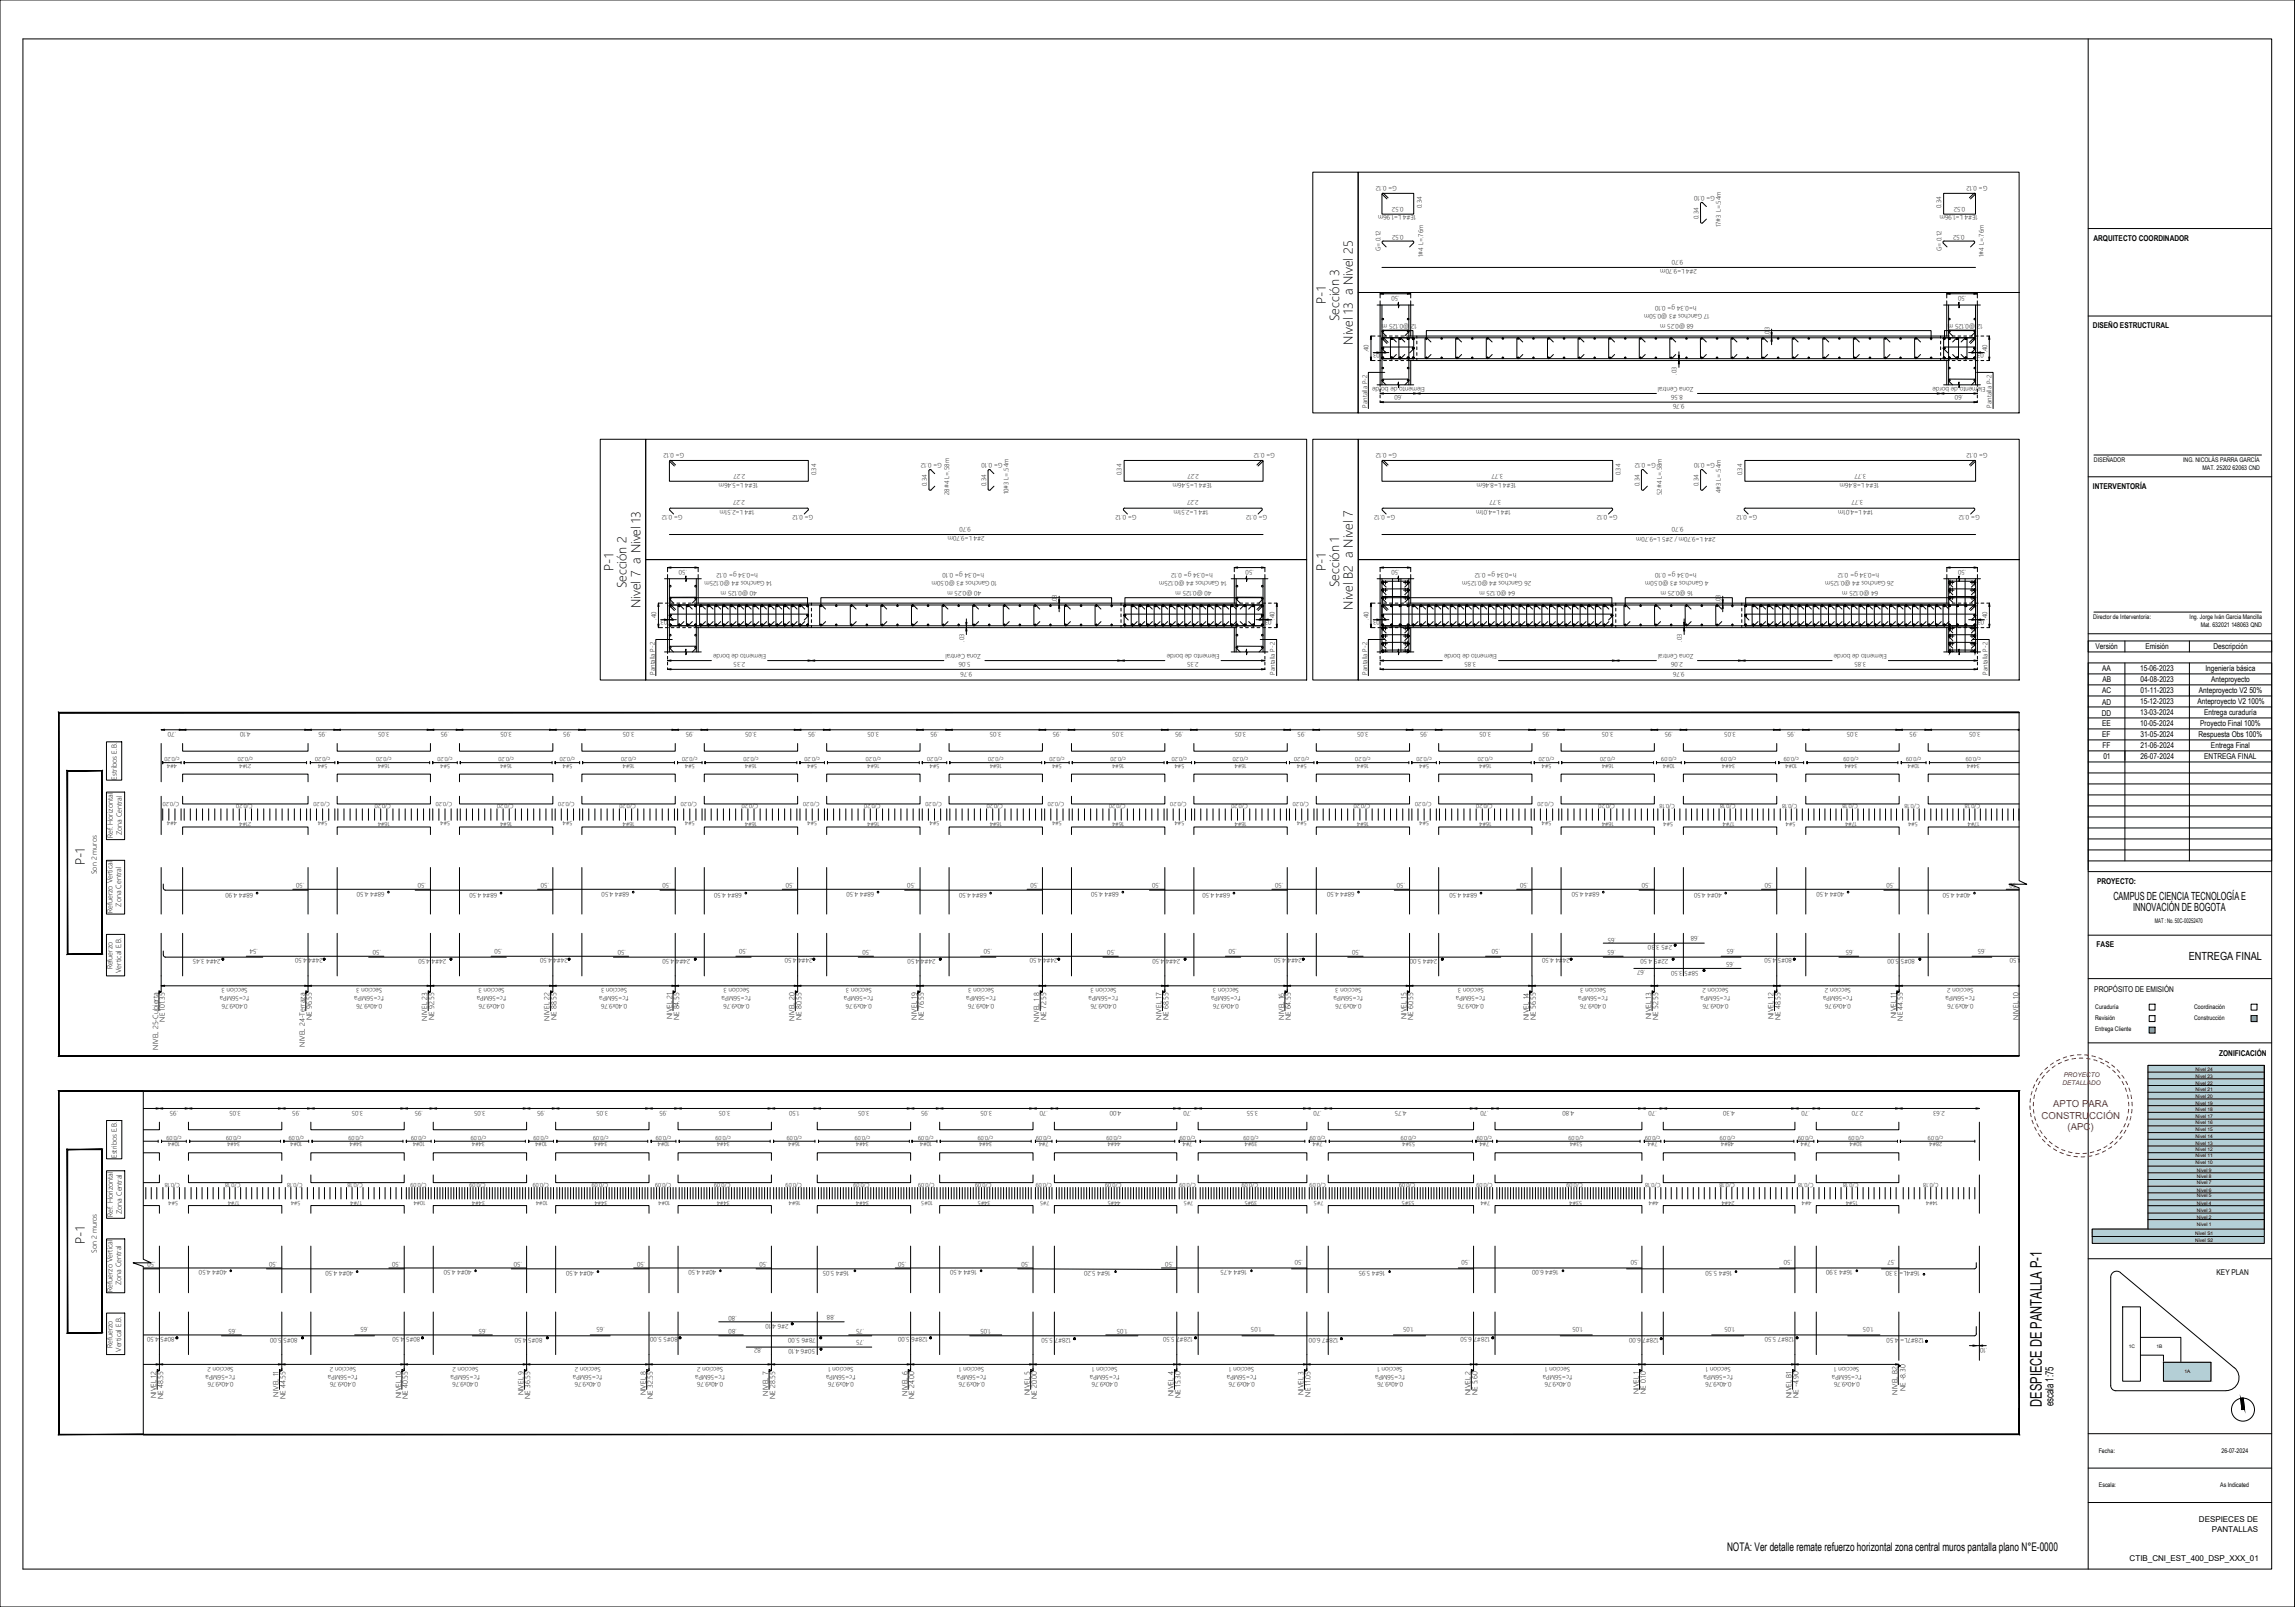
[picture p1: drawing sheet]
<svg xmlns="http://www.w3.org/2000/svg" width="1000mm" height="700mm" viewBox="0 0 1000 700" stroke-linecap="round" stroke-linejoin="round" font-family="sans-serif">
<defs><g id="words">
<text font-size="7" x="889.8" y="612.7" transform="rotate(-90 889.8 612.7)">DESPIECE DE PANTALLA P-1</text>
<g font-size="5.8">
<text x="36.9" y="376.9" transform="rotate(-90 36.9 376.9)">P-1</text>
<text x="36.9" y="541.8" transform="rotate(-90 36.9 541.8)">P-1</text>
</g>
<g font-size="5.7">
<text x="577.8" y="132.3" transform="rotate(-90 577.8 132.3)">P-1</text>
<text x="583.6" y="139.9" transform="rotate(-90 583.6 139.9)">Sección 3</text>
<text x="589.6" y="150.1" transform="rotate(-90 589.6 150.1)">Nivel 13 a Nivel 25</text>
<text x="267.3" y="248.6" transform="rotate(-90 267.3 248.6)">P-1</text>
<text x="577.8" y="248.6" transform="rotate(-90 577.8 248.6)">P-1</text>
<text x="273" y="256.3" transform="rotate(-90 273 256.3)">Sección 2</text>
<text x="583.6" y="255.7" transform="rotate(-90 583.6 255.7)">Sección 1</text>
<text x="279.1" y="264.9" transform="rotate(-90 279.1 264.9)">Nivel 7 a Nivel 13</text>
<text x="589.6" y="265.5" transform="rotate(-90 589.6 265.5)">Nivel B2 a Nivel 7</text>
</g>
<text font-size="5.2" x="752.6" y="675.7">NOTA: Ver detalle remate refuerzo horizontal zona central muros pantalla plano N°E-0000</text>
<g font-size="4.9">
<text x="921" y="392">CAMPUS DE CIENCIA TECNOLOGÍA E</text>
<text x="929.6" y="396.7">INNOVACIÓN DE BOGOTA</text>
<text x="953.9" y="418.2">ENTREGA FINAL</text>
<text x="894.9" y="612.5" transform="rotate(-90 894.9 612.5)">escala 1:75</text>
</g>
<g font-size="4.2" fill="#f00">
<text x="894.8" y="482.2">APTO PARA</text>
<text x="889.7" y="487.2">CONSTRUCCIÓN</text>
<text x="901" y="492.2">(APC)</text>
</g>
<g font-size="3.5">
<text x="912.3" y="104.9">ARQUITECTO COORDINADOR</text>
<text x="912.1" y="143">DISEÑO ESTRUCTURAL</text>
<text x="912.1" y="213">INTERVENTORÍA</text>
<text x="913.2" y="282.7">Versión</text>
<text x="934.9" y="282.7">Emisión</text>
<text x="964.6" y="282.7">Descripción</text>
<text x="916.1" y="292.3">AA</text>
<text x="932.6" y="292.3">15-06-2023</text>
<text x="961.1" y="292.3">Ingeniería básica</text>
<text x="916.2" y="297.1">AB</text>
<text x="932.7" y="297.1">04-08-2023</text>
<text x="963.6" y="297.1">Anteproyecto</text>
<text x="916.1" y="301.9">AC</text>
<text x="932.7" y="301.9">01-11-2023</text>
<text x="958.3" y="301.9">Anteproyecto V2 50%</text>
<text x="915.9" y="311.7">DD</text>
<text x="916.1" y="307">AD</text>
<text x="932.6" y="306.5">15-12-2023</text>
<text x="932.6" y="311.5">13-03-2024</text>
<text x="957.6" y="306.6">Anteproyecto V2 100%</text>
<text x="960.5" y="311.5">Entrega curaduría</text>
<text x="916.1" y="316.2">EE</text>
<text x="932.6" y="316.2">10-05-2024</text>
<text x="958.8" y="316.2">Proyecto Final 100%</text>
<text x="916.1" y="321">EF</text>
<text x="932.7" y="321">31-05-2024</text>
<text x="958.1" y="321">Respuesta Obs 100%</text>
<text x="916.2" y="325.8">FF</text>
<text x="932.8" y="325.8">21-06-2024</text>
<text x="963.5" y="325.8">Entrega Final</text>
<text x="916.6" y="330.6">01</text>
<text x="932.8" y="330.6">26-07-2024</text>
<text x="960.6" y="330.6">ENTREGA FINAL</text>
<text x="913.8" y="385.1">PROYECTO:</text>
<text x="913.7" y="412.3">FASE</text>
<text x="912.7" y="432.1">PROPÓSITO DE EMISIÓN</text>
<text x="967.1" y="460.1">ZONIFICACIÓN</text>
<text x="966" y="555.5">KEY PLAN</text>
<text x="958.3" y="663">DESPIECES DE</text>
<text x="963.8" y="667.2">PANTALLAS</text>
<text x="928.1" y="679.8">CTIB_CNI_EST_400_DSP_XXX_01</text>
</g>
<g font-size="3.2">
<text x="50.9" y="339.5" transform="rotate(-90 50.9 339.5)">Estribos E.B.</text>
<text x="49.2" y="365.1" transform="rotate(-90 49.2 365.1)">Ref. Horizontal</text>
<text x="53.1" y="363.8" transform="rotate(-90 53.1 363.8)">Zona Central</text>
<text x="42.2" y="380.8" transform="rotate(-90 42.2 380.8)">Son 2 muros</text>
<text x="52.8" y="394.9" transform="rotate(-90 52.8 394.9)">Zona Central</text>
<text x="49" y="397.7" transform="rotate(-90 49 397.7)">Refuerzo Vertical</text>
<text x="49" y="422.2" transform="rotate(-90 49 422.2)">Refuerzo</text>
<text x="52.8" y="423.8" transform="rotate(-90 52.8 423.8)">Vertical E.B.</text>
<text x="292.9" y="443.9" transform="rotate(-90 292.9 443.9)">NIVEL 21</text>
<text x="612.9" y="444" transform="rotate(-90 612.9 444)">NIVEL 15</text>
<text x="719.6" y="444" transform="rotate(-90 719.6 444)">NIVEL 13</text>
<text x="772.9" y="444" transform="rotate(-90 772.9 444)">NIVEL 12</text>
<text x="826.3" y="443.4" transform="rotate(-90 826.3 443.4)">NIVEL 11</text>
<text x="71.9" y="445" transform="rotate(-90 71.9 445)">NE 101.35</text>
<text x="135.9" y="444.3" transform="rotate(-90 135.9 444.3)">NE 96.55</text>
<text x="186.2" y="444.5" transform="rotate(-90 186.2 444.5)">NIVEL 23</text>
<text x="189.2" y="444.3" transform="rotate(-90 189.2 444.3)">NE 92.55</text>
<text x="239.5" y="444.5" transform="rotate(-90 239.5 444.5)">NIVEL 22</text>
<text x="242.6" y="444.3" transform="rotate(-90 242.6 444.3)">NE 88.55</text>
<text x="295.9" y="444.4" transform="rotate(-90 295.9 444.4)">NE 84.55</text>
<text x="346.2" y="444.6" transform="rotate(-90 346.2 444.6)">NIVEL 20</text>
<text x="349.3" y="444.3" transform="rotate(-90 349.3 444.3)">NE 80.55</text>
<text x="399.5" y="444" transform="rotate(-90 399.5 444)">NIVEL 19</text>
<text x="402.6" y="444.3" transform="rotate(-90 402.6 444.3)">NE 76.55</text>
<text x="452.9" y="444.9" transform="rotate(-90 452.9 444.9)">NIVEL 1 8</text>
<text x="455.9" y="444.3" transform="rotate(-90 455.9 444.3)">NE 72.55</text>
<text x="506.2" y="444" transform="rotate(-90 506.2 444)">NIVEL 17</text>
<text x="509.2" y="444.3" transform="rotate(-90 509.2 444.3)">NE 68.55</text>
<text x="559.6" y="444.1" transform="rotate(-90 559.6 444.1)">NIVEL 16</text>
<text x="562.6" y="444.4" transform="rotate(-90 562.6 444.4)">NE 64.55</text>
<text x="615.9" y="444.3" transform="rotate(-90 615.9 444.3)">NE 60.55</text>
<text x="666.2" y="444.2" transform="rotate(-90 666.2 444.2)">NIVEL 14</text>
<text x="669.2" y="444.3" transform="rotate(-90 669.2 444.3)">NE 56.55</text>
<text x="722.6" y="444.3" transform="rotate(-90 722.6 444.3)">NE 52.55</text>
<text x="775.9" y="444.4" transform="rotate(-90 775.9 444.4)">NE 48.55</text>
<text x="829.2" y="444.5" transform="rotate(-90 829.2 444.5)">NE 44.55</text>
<text x="879.6" y="444" transform="rotate(-90 879.6 444)">NIVEL 10</text>
<text x="882.6" y="444.4" transform="rotate(-90 882.6 444.4)">NE 40.55</text>
<text x="132.9" y="455.9" transform="rotate(-90 132.9 455.9)">NIVEL 24-Terraza</text>
<text x="69" y="457.2" transform="rotate(-90 69 457.2)">NIVEL 25-Cubierta</text>
<text x="50.9" y="504.4" transform="rotate(-90 50.9 504.4)">Estribos E.B.</text>
<text x="49.2" y="530" transform="rotate(-90 49.2 530)">Ref. Horizontal</text>
<text x="53.1" y="528.8" transform="rotate(-90 53.1 528.8)">Zona Central</text>
<text x="42.2" y="545.7" transform="rotate(-90 42.2 545.7)">Son 2 muros</text>
<text x="49" y="562.6" transform="rotate(-90 49 562.6)">Refuerzo Vertical</text>
<text x="52.9" y="559.8" transform="rotate(-90 52.9 559.8)">Zona Central</text>
<text x="49" y="587.1" transform="rotate(-90 49 587.1)">Refuerzo</text>
<text x="52.9" y="588.7" transform="rotate(-90 52.9 588.7)">Vertical E.B.</text>
<text x="68.1" y="608.9" transform="rotate(-90 68.1 608.9)">NIVEL 12</text>
<text x="71.1" y="609.3" transform="rotate(-90 71.1 609.3)">NE 48.55</text>
<text x="121.4" y="608.3" transform="rotate(-90 121.4 608.3)">NIVEL 11</text>
<text x="124.4" y="609.4" transform="rotate(-90 124.4 609.4)">NE 44.55</text>
<text x="174.8" y="609" transform="rotate(-90 174.8 609)">NIVEL 10</text>
<text x="177.8" y="609.3" transform="rotate(-90 177.8 609.3)">NE 40.55</text>
<text x="228.1" y="607.8" transform="rotate(-90 228.1 607.8)">NIVEL 9</text>
<text x="231.1" y="609.3" transform="rotate(-90 231.1 609.3)">NE 36.55</text>
<text x="281.4" y="607.8" transform="rotate(-90 281.4 607.8)">NIVEL 8</text>
<text x="284.4" y="609.3" transform="rotate(-90 284.4 609.3)">NE 32.55</text>
<text x="334.7" y="607.8" transform="rotate(-90 334.7 607.8)">NIVEL 7</text>
<text x="337.8" y="609.3" transform="rotate(-90 337.8 609.3)">NE 28.55</text>
<text x="395.4" y="607.8" transform="rotate(-90 395.4 607.8)">NIVEL 6</text>
<text x="398.4" y="609.4" transform="rotate(-90 398.4 609.4)">NE 24.00</text>
<text x="448.7" y="607.8" transform="rotate(-90 448.7 607.8)">NIVEL 5</text>
<text x="451.8" y="609.4" transform="rotate(-90 451.8 609.4)">NE 20.00</text>
<text x="511.4" y="608" transform="rotate(-90 511.4 608)">NIVEL 4</text>
<text x="514.5" y="608.9" transform="rotate(-90 514.5 608.9)">NE 15.30</text>
<text x="568.1" y="607.7" transform="rotate(-90 568.1 607.7)">NIVEL 3</text>
<text x="571.2" y="608.3" transform="rotate(-90 571.2 608.3)">NE 11.05</text>
<text x="640.8" y="607.8" transform="rotate(-90 640.8 607.8)">NIVEL 2</text>
<text x="643.8" y="607.7" transform="rotate(-90 643.8 607.7)">NE 5.60</text>
<text x="714.1" y="607.2" transform="rotate(-90 714.1 607.2)">NIVEL 1</text>
<text x="717.2" y="607.2" transform="rotate(-90 717.2 607.2)">NE 0.10</text>
<text x="780.8" y="608.9" transform="rotate(-90 780.8 608.9)">NIVEL B1</text>
<text x="783.8" y="609" transform="rotate(-90 783.8 609)">NE -4.90</text>
<text x="826.9" y="607.5" transform="rotate(-90 826.9 607.5)">NIVEL B2</text>
<text x="830.4" y="606" transform="rotate(-90 830.4 606)">NE -8.30</text>
</g>
<g font-size="2.9">
<text x="608.7" y="81.1" transform="rotate(-180 608.7 81.1)">G= 0.12</text>
<text x="866.1" y="81.1" transform="rotate(-180 866.1 81.1)">G= 0.12</text>
<text x="747.4" y="85.4" transform="rotate(-180 747.4 85.4)">G= 0.10</text>
<text x="611.6" y="90.3" transform="rotate(-180 611.6 90.3)">0.52</text>
<text x="617.1" y="93.8" transform="rotate(-180 617.1 93.8)">1E#4 L=1.96m</text>
<text x="619.5" y="90.7" transform="rotate(-90 619.5 90.7)">0.34</text>
<text x="740.2" y="95.3" transform="rotate(-90 740.2 95.3)">0.34</text>
<text x="845.9" y="90.7" transform="rotate(-90 845.9 90.7)">0.34</text>
<text x="856.4" y="90.3" transform="rotate(-180 856.4 90.3)">0.52</text>
<text x="861.9" y="93.8" transform="rotate(-180 861.9 93.8)">1E#4 L=1.96m</text>
<text x="749.9" y="98.9" transform="rotate(-90 749.9 98.9)">17#3 L=.54m</text>
<text x="611.7" y="102.3" transform="rotate(-180 611.7 102.3)">0.52</text>
<text x="856.1" y="102.3" transform="rotate(-180 856.1 102.3)">0.52</text>
<text x="601.6" y="109.5" transform="rotate(-90 601.6 109.5)">G= 0.12</text>
<text x="620.1" y="111.9" transform="rotate(-90 620.1 111.9)">1#4 L=.76m</text>
<text x="733.6" y="113.3" transform="rotate(-180 733.6 113.3)">9.70</text>
<text x="846.1" y="109.5" transform="rotate(-90 846.1 109.5)">G= 0.12</text>
<text x="864.6" y="111.9" transform="rotate(-90 864.6 111.9)">1#4 L=.76m</text>
<text x="739.5" y="117.3" transform="rotate(-180 739.5 117.3)">2#4 L=9.70m</text>
<text x="609.9" y="129" transform="rotate(-180 609.9 129)">.50</text>
<text x="856.8" y="129" transform="rotate(-180 856.8 129)">.50</text>
<text x="739.3" y="133.4" transform="rotate(-180 739.3 133.4)">h=0.34 g= 0.10</text>
<text x="744.9" y="136.8" transform="rotate(-180 744.9 136.8)">17 Ganchos #3 @0.50m</text>
<text x="617.4" y="140.9" transform="rotate(-180 617.4 140.9)">12 @0.125 m</text>
<text x="738" y="140.9" transform="rotate(-180 738 140.9)">68 @0.25 m</text>
<text x="864" y="140.9" transform="rotate(-180 864 140.9)">12 @0.125 m</text>
<text x="771.1" y="146" transform="rotate(-90 771.1 146)">.03</text>
<text x="596.4" y="153.5" transform="rotate(-90 596.4 153.5)">.40</text>
<text x="602" y="153.9" transform="rotate(-180 602 153.9)">.03</text>
<text x="865.2" y="153.9" transform="rotate(-180 865.2 153.9)">.03</text>
<text x="865.9" y="153.5" transform="rotate(-90 865.9 153.5)">.40</text>
<text x="730.6" y="163.2" transform="rotate(-90 730.6 163.2)">.03</text>
<text x="611.3" y="172.1" transform="rotate(-180 611.3 172.1)">.60</text>
<text x="621" y="168.7" transform="rotate(-180 621 168.7)">Elemento de borde</text>
<text x="733.3" y="172.1" transform="rotate(-180 733.3 172.1)">8.56</text>
<text x="738" y="168.7" transform="rotate(-180 738 168.7)">Zona Central</text>
<text x="855.5" y="172.1" transform="rotate(-180 855.5 172.1)">.60</text>
<text x="865.3" y="168.7" transform="rotate(-180 865.3 168.7)">Elemento de borde</text>
<text x="595.8" y="177.5" transform="rotate(-90 595.8 177.5)">Pantalla P-2</text>
<text x="734.1" y="176.2" transform="rotate(-180 734.1 176.2)">9.76</text>
<text x="867.8" y="177.5" transform="rotate(-90 867.8 177.5)">Pantalla P-2</text>
<text x="298.2" y="197.5" transform="rotate(-180 298.2 197.5)">G= 0.12</text>
<text x="555.6" y="197.5" transform="rotate(-180 555.6 197.5)">G= 0.12</text>
<text x="608.7" y="197.5" transform="rotate(-180 608.7 197.5)">G= 0.12</text>
<text x="866.1" y="197.5" transform="rotate(-180 866.1 197.5)">G= 0.12</text>
<text x="410.4" y="201.7" transform="rotate(-180 410.4 201.7)">G= 0.12</text>
<text x="436.9" y="201.7" transform="rotate(-180 436.9 201.7)">G= 0.10</text>
<text x="721.5" y="201.7" transform="rotate(-180 721.5 201.7)">G= 0.12</text>
<text x="747.4" y="201.7" transform="rotate(-180 747.4 201.7)">G= 0.10</text>
<text x="324.7" y="206.6" transform="rotate(-180 324.7 206.6)">2.27</text>
<text x="355.7" y="207.1" transform="rotate(-90 355.7 207.1)">0.34</text>
<text x="488.7" y="207.1" transform="rotate(-90 488.7 207.1)">0.34</text>
<text x="522.5" y="206.6" transform="rotate(-180 522.5 206.6)">2.27</text>
<text x="655" y="206.6" transform="rotate(-180 655 206.6)">3.77</text>
<text x="706.2" y="207.1" transform="rotate(-90 706.2 207.1)">0.34</text>
<text x="759.2" y="207.1" transform="rotate(-90 759.2 207.1)">0.34</text>
<text x="813.2" y="206.6" transform="rotate(-180 813.2 206.6)">3.77</text>
<text x="330.4" y="210.2" transform="rotate(-180 330.4 210.2)">1E#4 L=5.46m</text>
<text x="403.9" y="211.7" transform="rotate(-90 403.9 211.7)">0.34</text>
<text x="413.7" y="215.6" transform="rotate(-90 413.7 215.6)">28#4 L=.58m</text>
<text x="429.7" y="211.7" transform="rotate(-90 429.7 211.7)">0.34</text>
<text x="439.5" y="215.3" transform="rotate(-90 439.5 215.3)">10#3 L=.54m</text>
<text x="528.2" y="210.2" transform="rotate(-180 528.2 210.2)">1E#4 L=5.46m</text>
<text x="660.7" y="210.2" transform="rotate(-180 660.7 210.2)">1E#4 L=8.46m</text>
<text x="714.5" y="211.7" transform="rotate(-90 714.5 211.7)">0.34</text>
<text x="724.2" y="215.6" transform="rotate(-90 724.2 215.6)">52#4 L=.58m</text>
<text x="740.2" y="211.7" transform="rotate(-90 740.2 211.7)">0.34</text>
<text x="750" y="214.8" transform="rotate(-90 750 214.8)">4#3 L=.54m</text>
<text x="818.9" y="210.2" transform="rotate(-180 818.9 210.2)">1E#4 L=8.46m</text>
<text x="324.5" y="217.8" transform="rotate(-180 324.5 217.8)">2.27</text>
<text x="522.3" y="217.8" transform="rotate(-180 522.3 217.8)">2.27</text>
<text x="654.1" y="217.8" transform="rotate(-180 654.1 217.8)">3.77</text>
<text x="811.9" y="217.8" transform="rotate(-180 811.9 217.8)">3.77</text>
<text x="297.5" y="224.2" transform="rotate(-180 297.5 224.2)">G= 0.12</text>
<text x="328.8" y="222.1" transform="rotate(-180 328.8 222.1)">1#4 L=2.51m</text>
<text x="354.4" y="224.2" transform="rotate(-180 354.4 224.2)">G= 0.12</text>
<text x="495.3" y="224.2" transform="rotate(-180 495.3 224.2)">G= 0.12</text>
<text x="526.6" y="222.1" transform="rotate(-180 526.6 222.1)">1#4 L=2.51m</text>
<text x="552.2" y="224.2" transform="rotate(-180 552.2 224.2)">G= 0.12</text>
<text x="608" y="224.2" transform="rotate(-180 608 224.2)">G= 0.12</text>
<text x="658.5" y="222.1" transform="rotate(-180 658.5 222.1)">1#4 L=4.01m</text>
<text x="704.9" y="224.2" transform="rotate(-180 704.9 224.2)">G= 0.12</text>
<text x="765.8" y="224.2" transform="rotate(-180 765.8 224.2)">G= 0.12</text>
<text x="816.3" y="222.1" transform="rotate(-180 816.3 222.1)">1#4 L=4.01m</text>
<text x="862.7" y="224.2" transform="rotate(-180 862.7 224.2)">G= 0.12</text>
<text x="423.1" y="229.7" transform="rotate(-180 423.1 229.7)">9.70</text>
<text x="429" y="233.6" transform="rotate(-180 429 233.6)">2#4 L=9.70m</text>
<text x="733.6" y="229.7" transform="rotate(-180 733.6 229.7)">9.70</text>
<text x="747.6" y="233.9" transform="rotate(-180 747.6 233.9)">2#4 L=9.70m / 2#5 L=9.70m</text>
<text x="299.4" y="248.2" transform="rotate(-180 299.4 248.2)">.50</text>
<text x="330.3" y="249.7" transform="rotate(-180 330.3 249.7)">h=0.34 g= 0.12</text>
<text x="428.9" y="249.7" transform="rotate(-180 428.9 249.7)">h=0.34 g= 0.10</text>
<text x="528.5" y="249.7" transform="rotate(-180 528.5 249.7)">h=0.34 g= 0.12</text>
<text x="546.4" y="248.2" transform="rotate(-180 546.4 248.2)">.50</text>
<text x="609.9" y="248.2" transform="rotate(-180 609.9 248.2)">.50</text>
<text x="660.8" y="249.7" transform="rotate(-180 660.8 249.7)">h=0.34 g= 0.12</text>
<text x="739.4" y="249.7" transform="rotate(-180 739.4 249.7)">h=0.34 g= 0.10</text>
<text x="819" y="249.7" transform="rotate(-180 819 249.7)">h=0.34 g= 0.12</text>
<text x="856.9" y="248.2" transform="rotate(-180 856.9 248.2)">.50</text>
<text x="329.8" y="257.2" transform="rotate(-180 329.8 257.2)">40 @0.125 m</text>
<text x="336.5" y="253.1" transform="rotate(-180 336.5 253.1)">14 Ganchos #4 @0.125m</text>
<text x="427.5" y="257.2" transform="rotate(-180 427.5 257.2)">40 @0.25 m</text>
<text x="434.5" y="253.1" transform="rotate(-180 434.5 253.1)">10 Ganchos #3 @0.50m</text>
<text x="527.9" y="257.2" transform="rotate(-180 527.9 257.2)">40 @0.125 m</text>
<text x="534.7" y="253.1" transform="rotate(-180 534.7 253.1)">14 Ganchos #4 @0.125m</text>
<text x="660.3" y="257.2" transform="rotate(-180 660.3 257.2)">64 @0.125 m</text>
<text x="667.2" y="253.1" transform="rotate(-180 667.2 253.1)">26 Ganchos #4 @0.125m</text>
<text x="737.8" y="257.2" transform="rotate(-180 737.8 257.2)">16 @0.25 m</text>
<text x="744.5" y="253.1" transform="rotate(-180 744.5 253.1)">4 Ganchos #3 @0.50m</text>
<text x="818.5" y="257.2" transform="rotate(-180 818.5 257.2)">64 @0.125 m</text>
<text x="825.4" y="253.1" transform="rotate(-180 825.4 253.1)">26 Ganchos #4 @0.125m</text>
<text x="460.6" y="262.4" transform="rotate(-90 460.6 262.4)">.03</text>
<text x="749.8" y="262.4" transform="rotate(-90 749.8 262.4)">.03</text>
<text x="286" y="269.8" transform="rotate(-90 286 269.8)">.40</text>
<text x="555.5" y="269.8" transform="rotate(-90 555.5 269.8)">.40</text>
<text x="596.4" y="269.8" transform="rotate(-90 596.4 269.8)">.40</text>
<text x="866" y="269.8" transform="rotate(-90 866 269.8)">.40</text>
<text x="291.5" y="270.2" transform="rotate(-180 291.5 270.2)">.03</text>
<text x="554.7" y="270.2" transform="rotate(-180 554.7 270.2)">.03</text>
<text x="602" y="270.2" transform="rotate(-180 602 270.2)">.03</text>
<text x="865.3" y="270.2" transform="rotate(-180 865.3 270.2)">.03</text>
<text x="420.2" y="279.5" transform="rotate(-90 420.2 279.5)">.03</text>
<text x="733" y="279.5" transform="rotate(-90 733 279.5)">.03</text>
<text x="333.8" y="285" transform="rotate(-180 333.8 285)">Elemento de borde</text>
<text x="427.5" y="285" transform="rotate(-180 427.5 285)">Zona Central</text>
<text x="531.5" y="285" transform="rotate(-180 531.5 285)">Elemento de borde</text>
<text x="652.4" y="285" transform="rotate(-180 652.4 285)">Elemento de borde</text>
<text x="738" y="285" transform="rotate(-180 738 285)">Zona Central</text>
<text x="822.2" y="285" transform="rotate(-180 822.2 285)">Elemento de borde</text>
<text x="285.3" y="293.9" transform="rotate(-90 285.3 293.9)">Pantalla P-2</text>
<text x="324.7" y="288.4" transform="rotate(-180 324.7 288.4)">2.35</text>
<text x="422.9" y="288.4" transform="rotate(-180 422.9 288.4)">5.06</text>
<text x="423.6" y="292.5" transform="rotate(-180 423.6 292.5)">9.76</text>
<text x="522.4" y="288.4" transform="rotate(-180 522.4 288.4)">2.35</text>
<text x="555.6" y="293.9" transform="rotate(-90 555.6 293.9)">Pantalla P-2</text>
<text x="595.8" y="293.9" transform="rotate(-90 595.8 293.9)">Pantalla P-2</text>
<text x="643.3" y="288.4" transform="rotate(-180 643.3 288.4)">3.85</text>
<text x="733.3" y="288.4" transform="rotate(-180 733.3 288.4)">2.06</text>
<text x="734.1" y="292.5" transform="rotate(-180 734.1 292.5)">9.76</text>
<text x="813.2" y="288.4" transform="rotate(-180 813.2 288.4)">3.85</text>
<text x="866.1" y="293.9" transform="rotate(-90 866.1 293.9)">Pantalla P-2</text>
<text x="76.7" y="318.8" transform="rotate(-180 76.7 318.8)">.70</text>
<text x="109.2" y="318.8" transform="rotate(-180 109.2 318.8)">4.10</text>
<text x="142.4" y="318.8" transform="rotate(-180 142.4 318.8)">.95</text>
<text x="169.8" y="318.8" transform="rotate(-180 169.8 318.8)">3.05</text>
<text x="195.7" y="318.8" transform="rotate(-180 195.7 318.8)">.95</text>
<text x="223.1" y="318.8" transform="rotate(-180 223.1 318.8)">3.05</text>
<text x="249" y="318.8" transform="rotate(-180 249 318.8)">.95</text>
<text x="276.4" y="318.8" transform="rotate(-180 276.4 318.8)">3.05</text>
<text x="302.4" y="318.8" transform="rotate(-180 302.4 318.8)">.95</text>
<text x="329.8" y="318.8" transform="rotate(-180 329.8 318.8)">3.05</text>
<text x="355.7" y="318.8" transform="rotate(-180 355.7 318.8)">.95</text>
<text x="383.1" y="318.8" transform="rotate(-180 383.1 318.8)">3.05</text>
<text x="409.1" y="318.8" transform="rotate(-180 409.1 318.8)">.95</text>
<text x="436.4" y="318.8" transform="rotate(-180 436.4 318.8)">3.05</text>
<text x="462.4" y="318.8" transform="rotate(-180 462.4 318.8)">.95</text>
<text x="489.8" y="318.8" transform="rotate(-180 489.8 318.8)">3.05</text>
<text x="515.7" y="318.8" transform="rotate(-180 515.7 318.8)">.95</text>
<text x="543.1" y="318.8" transform="rotate(-180 543.1 318.8)">3.05</text>
<text x="569" y="318.8" transform="rotate(-180 569 318.8)">.95</text>
<text x="596.4" y="318.8" transform="rotate(-180 596.4 318.8)">3.05</text>
<text x="622.4" y="318.8" transform="rotate(-180 622.4 318.8)">.95</text>
<text x="649.8" y="318.8" transform="rotate(-180 649.8 318.8)">3.05</text>
<text x="675.7" y="318.8" transform="rotate(-180 675.7 318.8)">.95</text>
<text x="703.1" y="318.8" transform="rotate(-180 703.1 318.8)">3.05</text>
<text x="729.1" y="318.8" transform="rotate(-180 729.1 318.8)">.95</text>
<text x="756.5" y="318.8" transform="rotate(-180 756.5 318.8)">3.05</text>
<text x="782.4" y="318.8" transform="rotate(-180 782.4 318.8)">.95</text>
<text x="809.8" y="318.8" transform="rotate(-180 809.8 318.8)">3.05</text>
<text x="835.7" y="318.8" transform="rotate(-180 835.7 318.8)">.95</text>
<text x="863.1" y="318.8" transform="rotate(-180 863.1 318.8)">3.05</text>
<text x="110.3" y="388.7" transform="rotate(-180 110.3 388.7)">68#4 4.90</text>
<text x="132.6" y="384.7" transform="rotate(-180 132.6 384.7)">.50</text>
<text x="167.6" y="388.3" transform="rotate(-180 167.6 388.3)">68#4 4.50</text>
<text x="185.6" y="384.7" transform="rotate(-180 185.6 384.7)">.50</text>
<text x="216.6" y="388.7" transform="rotate(-180 216.6 388.7)">68#4 4.50</text>
<text x="239.3" y="384.7" transform="rotate(-180 239.3 384.7)">.50</text>
<text x="274.2" y="388.3" transform="rotate(-180 274.2 388.3)">68#4 4.50</text>
<text x="292.3" y="384.7" transform="rotate(-180 292.3 384.7)">.50</text>
<text x="323.3" y="388.7" transform="rotate(-180 323.3 388.7)">68#4 4.50</text>
<text x="345.9" y="384.7" transform="rotate(-180 345.9 384.7)">.50</text>
<text x="380.9" y="388.3" transform="rotate(-180 380.9 388.3)">68#4 4.50</text>
<text x="398.9" y="384.7" transform="rotate(-180 398.9 384.7)">.50</text>
<text x="430" y="388.7" transform="rotate(-180 430 388.7)">68#4 4.50</text>
<text x="452.6" y="384.7" transform="rotate(-180 452.6 384.7)">.50</text>
<text x="487.6" y="388.3" transform="rotate(-180 487.6 388.3)">68#4 4.50</text>
<text x="505.6" y="384.7" transform="rotate(-180 505.6 384.7)">.50</text>
<text x="536" y="388.7" transform="rotate(-180 536 388.7)">68#4 4.50</text>
<text x="559.3" y="384.7" transform="rotate(-180 559.3 384.7)">.50</text>
<text x="590.3" y="388.3" transform="rotate(-180 590.3 388.3)">68#4 4.50</text>
<text x="612.3" y="384.7" transform="rotate(-180 612.3 384.7)">.50</text>
<text x="643.7" y="388.7" transform="rotate(-180 643.7 388.7)">68#4 4.50</text>
<text x="666" y="384.7" transform="rotate(-180 666 384.7)">.50</text>
<text x="697" y="388.3" transform="rotate(-180 697 388.3)">68#4 4.50</text>
<text x="719" y="384.7" transform="rotate(-180 719 384.7)">.50</text>
<text x="750.3" y="388.7" transform="rotate(-180 750.3 388.7)">40#4 4.50</text>
<text x="772.6" y="384.7" transform="rotate(-180 772.6 384.7)">.50</text>
<text x="803.7" y="388.3" transform="rotate(-180 803.7 388.3)">40#4 4.50</text>
<text x="825.6" y="384.7" transform="rotate(-180 825.6 384.7)">.50</text>
<text x="858.7" y="388.7" transform="rotate(-180 858.7 388.7)">40#4 4.50</text>
<text x="879.3" y="384.7" transform="rotate(-180 879.3 384.7)">.50</text>
<text x="740.3" y="407.8" transform="rotate(-180 740.3 407.8)">.68</text>
<text x="112.4" y="413.2" transform="rotate(-180 112.4 413.2)">.54</text>
<text x="166.1" y="413.9" transform="rotate(-180 166.1 413.9)">.50</text>
<text x="219" y="413.2" transform="rotate(-180 219 413.2)">.50</text>
<text x="272.8" y="413.9" transform="rotate(-180 272.8 413.9)">.50</text>
<text x="325.7" y="413.2" transform="rotate(-180 325.7 413.2)">.50</text>
<text x="379.4" y="413.9" transform="rotate(-180 379.4 413.9)">.50</text>
<text x="432.4" y="413.2" transform="rotate(-180 432.4 413.2)">.50</text>
<text x="486.1" y="413.9" transform="rotate(-180 486.1 413.9)">.50</text>
<text x="539" y="413.2" transform="rotate(-180 539 413.2)">.50</text>
<text x="592.8" y="413.9" transform="rotate(-180 592.8 413.9)">.50</text>
<text x="653.7" y="413.2" transform="rotate(-180 653.7 413.2)">.50</text>
<text x="704.1" y="413.9" transform="rotate(-180 704.1 413.9)">.65</text>
<text x="704.2" y="408.4" transform="rotate(-180 704.2 408.4)">.65</text>
<text x="728.6" y="411.8" transform="rotate(-180 728.6 411.8)">2#5 3.30</text>
<text x="756.1" y="413.2" transform="rotate(-180 756.1 413.2)">.65</text>
<text x="807.9" y="413.9" transform="rotate(-180 807.9 413.9)">.65</text>
<text x="865.5" y="413.2" transform="rotate(-180 865.5 413.2)">.65</text>
<text x="96.1" y="417.9" transform="rotate(-180 96.1 417.9)">24#4 3.45</text>
<text x="140.7" y="417.5" transform="rotate(-180 140.7 417.5)">24#4 4.50</text>
<text x="194.4" y="417.9" transform="rotate(-180 194.4 417.9)">24#4 4.50</text>
<text x="247.4" y="417.5" transform="rotate(-180 247.4 417.5)">24#4 4.50</text>
<text x="300.8" y="417.9" transform="rotate(-180 300.8 417.9)">24#4 4.50</text>
<text x="354.1" y="417.5" transform="rotate(-180 354.1 417.5)">24#4 4.50</text>
<text x="407.6" y="417.9" transform="rotate(-180 407.6 417.9)">24#4 4.50</text>
<text x="460.8" y="417.5" transform="rotate(-180 460.8 417.5)">24#4 4.50</text>
<text x="514.3" y="417.9" transform="rotate(-180 514.3 417.9)">24#4 4.50</text>
<text x="567.4" y="417.5" transform="rotate(-180 567.4 417.5)">24#4 4.50</text>
<text x="626.4" y="417.9" transform="rotate(-180 626.4 417.9)">24#4 5.00</text>
<text x="684.1" y="417.5" transform="rotate(-180 684.1 417.5)">24#4 4.50</text>
<text x="726.9" y="417.9" transform="rotate(-180 726.9 417.9)">22#5 4.50</text>
<text x="755.8" y="418.8" transform="rotate(-180 755.8 418.8)">.65</text>
<text x="780.9" y="417.5" transform="rotate(-180 780.9 417.5)">80#5 4.50</text>
<text x="834.5" y="417.9" transform="rotate(-180 834.5 417.9)">80#5 5.00</text>
<text x="887.9" y="417.5" transform="rotate(-180 887.9 417.5)">80#5 4.50</text>
<text x="717" y="422.4" transform="rotate(-180 717 422.4)">.67</text>
<text x="740.2" y="422.8" transform="rotate(-180 740.2 422.8)">58#5 3.50</text>
<text x="107.9" y="430.3" transform="rotate(-180 107.9 430.3)">Seccion 3</text>
<text x="166.6" y="430.3" transform="rotate(-180 166.6 430.3)">Seccion 3</text>
<text x="219.9" y="430.3" transform="rotate(-180 219.9 430.3)">Seccion 3</text>
<text x="273.3" y="430.3" transform="rotate(-180 273.3 430.3)">Seccion 3</text>
<text x="326.6" y="430.3" transform="rotate(-180 326.6 430.3)">Seccion 3</text>
<text x="379.9" y="430.3" transform="rotate(-180 379.9 430.3)">Seccion 3</text>
<text x="433.3" y="430.3" transform="rotate(-180 433.3 430.3)">Seccion 3</text>
<text x="486.6" y="430.3" transform="rotate(-180 486.6 430.3)">Seccion 3</text>
<text x="539.9" y="430.3" transform="rotate(-180 539.9 430.3)">Seccion 3</text>
<text x="593.3" y="430.3" transform="rotate(-180 593.3 430.3)">Seccion 3</text>
<text x="646.6" y="430.3" transform="rotate(-180 646.6 430.3)">Seccion 3</text>
<text x="699.9" y="430.3" transform="rotate(-180 699.9 430.3)">Seccion 3</text>
<text x="753.3" y="430.3" transform="rotate(-180 753.3 430.3)">Seccion 2</text>
<text x="806.6" y="430.3" transform="rotate(-180 806.6 430.3)">Seccion 2</text>
<text x="860" y="430.3" transform="rotate(-180 860 430.3)">Seccion 2</text>
<text x="107.9" y="437.1" transform="rotate(-180 107.9 437.1)">0.40x9.76</text>
<text x="108.6" y="433.8" transform="rotate(-180 108.6 433.8)">f'c=56MPa</text>
<text x="166.6" y="437.1" transform="rotate(-180 166.6 437.1)">0.40x9.76</text>
<text x="167.3" y="433.8" transform="rotate(-180 167.3 433.8)">f'c=56MPa</text>
<text x="219.9" y="437.1" transform="rotate(-180 219.9 437.1)">0.40x9.76</text>
<text x="220.6" y="433.8" transform="rotate(-180 220.6 433.8)">f'c=56MPa</text>
<text x="273.3" y="437.1" transform="rotate(-180 273.3 437.1)">0.40x9.76</text>
<text x="273.9" y="433.8" transform="rotate(-180 273.9 433.8)">f'c=56MPa</text>
<text x="326.6" y="437.1" transform="rotate(-180 326.6 437.1)">0.40x9.76</text>
<text x="327.2" y="433.8" transform="rotate(-180 327.2 433.8)">f'c=56MPa</text>
<text x="379.9" y="437.1" transform="rotate(-180 379.9 437.1)">0.40x9.76</text>
<text x="380.6" y="433.8" transform="rotate(-180 380.6 433.8)">f'c=56MPa</text>
<text x="433.2" y="437.1" transform="rotate(-180 433.2 437.1)">0.40x9.76</text>
<text x="433.9" y="433.8" transform="rotate(-180 433.9 433.8)">f'c=56MPa</text>
<text x="486.6" y="437.1" transform="rotate(-180 486.6 437.1)">0.40x9.76</text>
<text x="487.3" y="433.8" transform="rotate(-180 487.3 433.8)">f'c=56MPa</text>
<text x="539.9" y="437.1" transform="rotate(-180 539.9 437.1)">0.40x9.76</text>
<text x="540.6" y="433.8" transform="rotate(-180 540.6 433.8)">f'c=56MPa</text>
<text x="593.3" y="437.1" transform="rotate(-180 593.3 437.1)">0.40x9.76</text>
<text x="593.9" y="433.8" transform="rotate(-180 593.9 433.8)">f'c=56MPa</text>
<text x="646.6" y="437.1" transform="rotate(-180 646.6 437.1)">0.40x9.76</text>
<text x="647.3" y="433.8" transform="rotate(-180 647.3 433.8)">f'c=56MPa</text>
<text x="699.9" y="437.1" transform="rotate(-180 699.9 437.1)">0.40x9.76</text>
<text x="700.6" y="433.8" transform="rotate(-180 700.6 433.8)">f'c=56MPa</text>
<text x="753.3" y="437.1" transform="rotate(-180 753.3 437.1)">0.40x9.76</text>
<text x="754" y="433.8" transform="rotate(-180 754 433.8)">f'c=56MPa</text>
<text x="806.6" y="437.1" transform="rotate(-180 806.6 437.1)">0.40x9.76</text>
<text x="807.3" y="433.8" transform="rotate(-180 807.3 433.8)">f'c=56MPa</text>
<text x="860" y="437.1" transform="rotate(-180 860 437.1)">0.40x9.76</text>
<text x="860.6" y="433.8" transform="rotate(-180 860.6 433.8)">f'c=56MPa</text>
<text x="77.6" y="483.8" transform="rotate(-180 77.6 483.8)">.95</text>
<text x="105" y="483.8" transform="rotate(-180 105 483.8)">3.05</text>
<text x="130.9" y="483.8" transform="rotate(-180 130.9 483.8)">.95</text>
<text x="158.3" y="483.8" transform="rotate(-180 158.3 483.8)">3.05</text>
<text x="184.3" y="483.8" transform="rotate(-180 184.3 483.8)">.95</text>
<text x="211.6" y="483.8" transform="rotate(-180 211.6 483.8)">3.05</text>
<text x="237.6" y="483.8" transform="rotate(-180 237.6 483.8)">.95</text>
<text x="265" y="483.8" transform="rotate(-180 265 483.8)">3.05</text>
<text x="290.9" y="483.8" transform="rotate(-180 290.9 483.8)">.95</text>
<text x="318.3" y="483.8" transform="rotate(-180 318.3 483.8)">3.05</text>
<text x="348.4" y="483.8" transform="rotate(-180 348.4 483.8)">1.50</text>
<text x="379" y="483.8" transform="rotate(-180 379 483.8)">3.05</text>
<text x="404.9" y="483.8" transform="rotate(-180 404.9 483.8)">.95</text>
<text x="432.3" y="483.8" transform="rotate(-180 432.3 483.8)">3.05</text>
<text x="456.6" y="483.8" transform="rotate(-180 456.6 483.8)">.70</text>
<text x="488.7" y="483.8" transform="rotate(-180 488.7 483.8)">4.00</text>
<text x="519.3" y="483.8" transform="rotate(-180 519.3 483.8)">.70</text>
<text x="548.3" y="483.8" transform="rotate(-180 548.3 483.8)">3.55</text>
<text x="575.9" y="483.8" transform="rotate(-180 575.9 483.8)">.70</text>
<text x="612.9" y="483.8" transform="rotate(-180 612.9 483.8)">4.75</text>
<text x="648.6" y="483.8" transform="rotate(-180 648.6 483.8)">.70</text>
<text x="686" y="483.8" transform="rotate(-180 686 483.8)">4.80</text>
<text x="722" y="483.8" transform="rotate(-180 722 483.8)">.70</text>
<text x="756" y="483.8" transform="rotate(-180 756 483.8)">4.30</text>
<text x="788.6" y="483.8" transform="rotate(-180 788.6 483.8)">.70</text>
<text x="812" y="483.8" transform="rotate(-180 812 483.8)">2.70</text>
<text x="847.5" y="483.8" transform="rotate(-180 847.5 483.8)">2.63</text>
<text x="67.8" y="549.7" transform="rotate(-180 67.8 549.7)">.50</text>
<text x="120.8" y="549.7" transform="rotate(-180 120.8 549.7)">.50</text>
<text x="174.5" y="549.7" transform="rotate(-180 174.5 549.7)">.50</text>
<text x="227.5" y="549.7" transform="rotate(-180 227.5 549.7)">.50</text>
<text x="281.2" y="549.7" transform="rotate(-180 281.2 549.7)">.50</text>
<text x="334.5" y="549.7" transform="rotate(-180 334.5 549.7)">.50</text>
<text x="395" y="549.7" transform="rotate(-180 395 549.7)">.50</text>
<text x="448.6" y="549.7" transform="rotate(-180 448.6 549.7)">.50</text>
<text x="511.4" y="549.7" transform="rotate(-180 511.4 549.7)">.50</text>
<text x="567.8" y="549" transform="rotate(-180 567.8 549)">.50</text>
<text x="640.5" y="549" transform="rotate(-180 640.5 549)">.50</text>
<text x="714.2" y="549" transform="rotate(-180 714.2 549)">.50</text>
<text x="781" y="549" transform="rotate(-180 781 549)">.50</text>
<text x="826.1" y="549" transform="rotate(-180 826.1 549)">.57</text>
<text x="98.8" y="553.2" transform="rotate(-180 98.8 553.2)">40#4 4.50</text>
<text x="153.9" y="553.6" transform="rotate(-180 153.9 553.6)">40#4 4.50</text>
<text x="205.5" y="553.2" transform="rotate(-180 205.5 553.2)">40#4 4.50</text>
<text x="258.8" y="553.6" transform="rotate(-180 258.8 553.6)">40#4 4.50</text>
<text x="312.2" y="553.2" transform="rotate(-180 312.2 553.2)">40#4 4.50</text>
<text x="370.1" y="553.6" transform="rotate(-180 370.1 553.6)">16#4 5.05</text>
<text x="425.6" y="553.2" transform="rotate(-180 425.6 553.2)">16#4 4.50</text>
<text x="484" y="553.6" transform="rotate(-180 484 553.6)">16#4 5.20</text>
<text x="543.4" y="553.2" transform="rotate(-180 543.4 553.2)">16#4 4.75</text>
<text x="603.6" y="553.6" transform="rotate(-180 603.6 553.6)">16#4 5.95</text>
<text x="679.2" y="553.2" transform="rotate(-180 679.2 553.2)">16#4 6.00</text>
<text x="754.8" y="553.6" transform="rotate(-180 754.8 553.6)">16#4 5.50</text>
<text x="807.3" y="553.2" transform="rotate(-180 807.3 553.2)">16#4 3.90</text>
<text x="836.7" y="553.6" transform="rotate(-180 836.7 553.6)">16#4L= 3.30</text>
<text x="321.1" y="573.3" transform="rotate(-180 321.1 573.3)">.80</text>
<text x="363.9" y="572.7" transform="rotate(-180 363.9 572.7)">.88</text>
<text x="103.1" y="578.8" transform="rotate(-180 103.1 578.8)">.65</text>
<text x="160.6" y="578.2" transform="rotate(-180 160.6 578.2)">.65</text>
<text x="212.2" y="578.8" transform="rotate(-180 212.2 578.8)">.65</text>
<text x="263.5" y="578.2" transform="rotate(-180 263.5 578.2)">.65</text>
<text x="321.1" y="578.8" transform="rotate(-180 321.1 578.8)">.80</text>
<text x="343.6" y="576.7" transform="rotate(-180 343.6 576.7)">2#6 4.10</text>
<text x="376.6" y="578.8" transform="rotate(-180 376.6 578.8)">.75</text>
<text x="431.8" y="578.8" transform="rotate(-180 431.8 578.8)">1.05</text>
<text x="491.3" y="578.8" transform="rotate(-180 491.3 578.8)">1.05</text>
<text x="549.7" y="578.2" transform="rotate(-180 549.7 578.2)">1.05</text>
<text x="616" y="578.2" transform="rotate(-180 616 578.2)">1.05</text>
<text x="689.8" y="578.2" transform="rotate(-180 689.8 578.2)">1.05</text>
<text x="756" y="578.2" transform="rotate(-180 756 578.2)">1.05</text>
<text x="816.4" y="578.2" transform="rotate(-180 816.4 578.2)">1.05</text>
<text x="76.1" y="582.4" transform="rotate(-180 76.1 582.4)">80#5 4.50</text>
<text x="129.6" y="582.8" transform="rotate(-180 129.6 582.8)">80#5 5.00</text>
<text x="183.1" y="582.4" transform="rotate(-180 183.1 582.4)">80#5 4.50</text>
<text x="236.3" y="582.8" transform="rotate(-180 236.3 582.8)">80#5 4.50</text>
<text x="295.3" y="582.4" transform="rotate(-180 295.3 582.4)">80#5 5.00</text>
<text x="332.2" y="587.3" transform="rotate(-180 332.2 587.3)">.82</text>
<text x="355.2" y="587.7" transform="rotate(-180 355.2 587.7)">50#6 4.10</text>
<text x="355.4" y="582.8" transform="rotate(-180 355.4 582.8)">78#6 5.00</text>
<text x="376.6" y="583.7" transform="rotate(-180 376.6 583.7)">.75</text>
<text x="404.3" y="582.4" transform="rotate(-180 404.3 582.4)">128#6 5.00</text>
<text x="466.8" y="582.8" transform="rotate(-180 466.8 582.8)">128#7 5.50</text>
<text x="519.8" y="582.4" transform="rotate(-180 519.8 582.4)">128#7 5.50</text>
<text x="583.4" y="582.8" transform="rotate(-180 583.4 582.8)">128#7 6.00</text>
<text x="649.4" y="582.4" transform="rotate(-180 649.4 582.4)">128#7 6.50</text>
<text x="722.9" y="582.8" transform="rotate(-180 722.9 582.8)">128#7 6.00</text>
<text x="781.9" y="582.4" transform="rotate(-180 781.9 582.4)">128#7 5.50</text>
<text x="838.5" y="582.8" transform="rotate(-180 838.5 582.8)">128#7L= 4.50</text>
<text x="866" y="587.1" transform="rotate(-180 866 587.1)">.10</text>
<text x="101.8" y="595.3" transform="rotate(-180 101.8 595.3)">Seccion 2</text>
<text x="102.4" y="598.6" transform="rotate(-180 102.4 598.6)">f'c=56MPa</text>
<text x="155.2" y="595.3" transform="rotate(-180 155.2 595.3)">Seccion 2</text>
<text x="155.8" y="598.6" transform="rotate(-180 155.8 598.6)">f'c=56MPa</text>
<text x="208.5" y="595.3" transform="rotate(-180 208.5 595.3)">Seccion 2</text>
<text x="209.1" y="598.6" transform="rotate(-180 209.1 598.6)">f'c=56MPa</text>
<text x="261.8" y="595.3" transform="rotate(-180 261.8 595.3)">Seccion 2</text>
<text x="262.5" y="598.6" transform="rotate(-180 262.5 598.6)">f'c=56MPa</text>
<text x="315.2" y="595.3" transform="rotate(-180 315.2 595.3)">Seccion 2</text>
<text x="315.8" y="598.6" transform="rotate(-180 315.8 598.6)">f'c=56MPa</text>
<text x="371.9" y="595.3" transform="rotate(-180 371.9 595.3)">Seccion 1</text>
<text x="372.8" y="598.7" transform="rotate(-180 372.8 598.7)">f'c=56MPa</text>
<text x="428.9" y="595.3" transform="rotate(-180 428.9 595.3)">Seccion 1</text>
<text x="429.8" y="598.7" transform="rotate(-180 429.8 598.7)">f'c=56MPa</text>
<text x="486.9" y="595.3" transform="rotate(-180 486.9 595.3)">Seccion 1</text>
<text x="487.8" y="598.7" transform="rotate(-180 487.8 598.7)">f'c=56MPa</text>
<text x="546.6" y="595.3" transform="rotate(-180 546.6 595.3)">Seccion 1</text>
<text x="547.5" y="598.7" transform="rotate(-180 547.5 598.7)">f'c=56MPa</text>
<text x="611.3" y="595.3" transform="rotate(-180 611.3 595.3)">Seccion 1</text>
<text x="612.1" y="598.7" transform="rotate(-180 612.1 598.7)">f'c=56MPa</text>
<text x="684.2" y="595.3" transform="rotate(-180 684.2 595.3)">Seccion 1</text>
<text x="685.2" y="598.7" transform="rotate(-180 685.2 598.7)">f'c=56MPa</text>
<text x="754.3" y="595.3" transform="rotate(-180 754.3 595.3)">Seccion 1</text>
<text x="755.2" y="598.7" transform="rotate(-180 755.2 598.7)">f'c=56MPa</text>
<text x="810.3" y="595.3" transform="rotate(-180 810.3 595.3)">Seccion 1</text>
<text x="811.2" y="598.7" transform="rotate(-180 811.2 598.7)">f'c=56MPa</text>
<text x="101.8" y="602.1" transform="rotate(-180 101.8 602.1)">0.40x9.76</text>
<text x="155.1" y="602.1" transform="rotate(-180 155.1 602.1)">0.40x9.76</text>
<text x="208.4" y="602.1" transform="rotate(-180 208.4 602.1)">0.40x9.76</text>
<text x="261.8" y="602.1" transform="rotate(-180 261.8 602.1)">0.40x9.76</text>
<text x="315.1" y="602.1" transform="rotate(-180 315.1 602.1)">0.40x9.76</text>
<text x="372.2" y="602.1" transform="rotate(-180 372.2 602.1)">0.40x9.76</text>
<text x="429.1" y="602.1" transform="rotate(-180 429.1 602.1)">0.40x9.76</text>
<text x="487.1" y="602.1" transform="rotate(-180 487.1 602.1)">0.40x9.76</text>
<text x="546.8" y="602.1" transform="rotate(-180 546.8 602.1)">0.40x9.76</text>
<text x="611.5" y="602.1" transform="rotate(-180 611.5 602.1)">0.40x9.76</text>
<text x="684.5" y="602.1" transform="rotate(-180 684.5 602.1)">0.40x9.76</text>
<text x="754.5" y="602.1" transform="rotate(-180 754.5 602.1)">0.40x9.76</text>
<text x="810.5" y="602.1" transform="rotate(-180 810.5 602.1)">0.40x9.76</text>
</g>
<g font-size="2.8">
<text x="912.5" y="201">DISEÑADOR</text>
<text x="951.4" y="201.3">ING. NICOLÁS PARRA GARCÍA</text>
<text x="959.8" y="204.5">MAT. 25202 62063 CND</text>
<text x="912.1" y="269.4">Director de Interventoria:</text>
<text x="954.2" y="269.6">Ing. Jorge Iván Garcia Mancilla</text>
<text x="959" y="272.9">Mat. 632021 148063 QND</text>
<text x="939" y="402.1">MAT : No. 50C-00252470</text>
<text x="913.1" y="439.3">Curaduría</text>
<text x="956.1" y="439.3">Coordinación</text>
<text x="913" y="444.3">Revisión</text>
<text x="913" y="449.2">Entrega Cliente</text>
<text x="956.1" y="444.3">Construcción</text>
<text x="914.6" y="632.8">Fecha:</text>
<text x="968.1" y="632.8">26-07-2024</text>
<text x="914.7" y="647.5">Escala:</text>
<text x="967.5" y="647.7">As Indicated</text>
</g>
<g font-size="2.8" fill="#f00">
<text x="898.9" y="472.5">DETALLADO</text>
<text x="899.3" y="469.2">PROYECTO</text>
</g>
<g font-size="2.6">
<text x="78.2" y="329.7" transform="rotate(-180 78.2 329.7)">c/0.20</text>
<text x="110.2" y="329.7" transform="rotate(-180 110.2 329.7)">c/0.20</text>
<text x="143.9" y="329.7" transform="rotate(-180 143.9 329.7)">c/0.20</text>
<text x="170.6" y="329.7" transform="rotate(-180 170.6 329.7)">c/0.20</text>
<text x="197.2" y="329.7" transform="rotate(-180 197.2 329.7)">c/0.20</text>
<text x="223.9" y="329.7" transform="rotate(-180 223.9 329.7)">c/0.20</text>
<text x="250.6" y="329.7" transform="rotate(-180 250.6 329.7)">c/0.20</text>
<text x="277.2" y="329.7" transform="rotate(-180 277.2 329.7)">c/0.20</text>
<text x="303.9" y="329.7" transform="rotate(-180 303.9 329.7)">c/0.20</text>
<text x="330.6" y="329.7" transform="rotate(-180 330.6 329.7)">c/0.20</text>
<text x="357.3" y="329.7" transform="rotate(-180 357.3 329.7)">c/0.20</text>
<text x="383.9" y="329.7" transform="rotate(-180 383.9 329.7)">c/0.20</text>
<text x="410.6" y="329.7" transform="rotate(-180 410.6 329.7)">c/0.20</text>
<text x="437.3" y="329.7" transform="rotate(-180 437.3 329.7)">c/0.20</text>
<text x="463.9" y="329.7" transform="rotate(-180 463.9 329.7)">c/0.20</text>
<text x="490.6" y="329.7" transform="rotate(-180 490.6 329.7)">c/0.20</text>
<text x="517.2" y="329.7" transform="rotate(-180 517.2 329.7)">c/0.20</text>
<text x="543.9" y="329.7" transform="rotate(-180 543.9 329.7)">c/0.20</text>
<text x="570.6" y="329.7" transform="rotate(-180 570.6 329.7)">c/0.20</text>
<text x="597.2" y="329.7" transform="rotate(-180 597.2 329.7)">c/0.20</text>
<text x="623.9" y="329.7" transform="rotate(-180 623.9 329.7)">c/0.20</text>
<text x="650.6" y="329.7" transform="rotate(-180 650.6 329.7)">c/0.20</text>
<text x="677.2" y="329.7" transform="rotate(-180 677.2 329.7)">c/0.20</text>
<text x="703.9" y="329.7" transform="rotate(-180 703.9 329.7)">c/0.20</text>
<text x="730.6" y="329.7" transform="rotate(-180 730.6 329.7)">c/0.09</text>
<text x="756.6" y="329.7" transform="rotate(-180 756.6 329.7)">c/0.09</text>
<text x="783.9" y="329.7" transform="rotate(-180 783.9 329.7)">c/0.09</text>
<text x="809.9" y="329.7" transform="rotate(-180 809.9 329.7)">c/0.09</text>
<text x="837.3" y="329.7" transform="rotate(-180 837.3 329.7)">c/0.09</text>
<text x="863.3" y="329.7" transform="rotate(-180 863.3 329.7)">c/0.09</text>
<text x="77" y="332.7" transform="rotate(-180 77 332.7)">4#4</text>
<text x="109.5" y="332.7" transform="rotate(-180 109.5 332.7)">21#4</text>
<text x="142.8" y="332.7" transform="rotate(-180 142.8 332.7)">5#4</text>
<text x="169.8" y="332.7" transform="rotate(-180 169.8 332.7)">16#4</text>
<text x="196.1" y="332.7" transform="rotate(-180 196.1 332.7)">5#4</text>
<text x="223.2" y="332.7" transform="rotate(-180 223.2 332.7)">16#4</text>
<text x="249.5" y="332.7" transform="rotate(-180 249.5 332.7)">5#4</text>
<text x="276.5" y="332.7" transform="rotate(-180 276.5 332.7)">16#4</text>
<text x="302.8" y="332.7" transform="rotate(-180 302.8 332.7)">5#4</text>
<text x="329.9" y="332.7" transform="rotate(-180 329.9 332.7)">16#4</text>
<text x="356.1" y="332.7" transform="rotate(-180 356.1 332.7)">5#4</text>
<text x="383.2" y="332.7" transform="rotate(-180 383.2 332.7)">16#4</text>
<text x="409.4" y="332.7" transform="rotate(-180 409.4 332.7)">5#4</text>
<text x="436.5" y="332.7" transform="rotate(-180 436.5 332.7)">16#4</text>
<text x="462.8" y="332.7" transform="rotate(-180 462.8 332.7)">5#4</text>
<text x="489.9" y="332.7" transform="rotate(-180 489.9 332.7)">16#4</text>
<text x="516.1" y="332.7" transform="rotate(-180 516.1 332.7)">5#4</text>
<text x="543.2" y="332.7" transform="rotate(-180 543.2 332.7)">16#4</text>
<text x="569.5" y="332.7" transform="rotate(-180 569.5 332.7)">5#4</text>
<text x="596.6" y="332.7" transform="rotate(-180 596.6 332.7)">16#4</text>
<text x="622.8" y="332.7" transform="rotate(-180 622.8 332.7)">5#4</text>
<text x="649.9" y="332.7" transform="rotate(-180 649.9 332.7)">16#4</text>
<text x="676.1" y="332.7" transform="rotate(-180 676.1 332.7)">5#4</text>
<text x="703.2" y="332.7" transform="rotate(-180 703.2 332.7)">16#4</text>
<text x="729.9" y="332.7" transform="rotate(-180 729.9 332.7)">10#4</text>
<text x="756.1" y="332.7" transform="rotate(-180 756.1 332.7)">34#4</text>
<text x="783.2" y="332.7" transform="rotate(-180 783.2 332.7)">10#4</text>
<text x="809.5" y="332.7" transform="rotate(-180 809.5 332.7)">34#4</text>
<text x="836.5" y="332.7" transform="rotate(-180 836.5 332.7)">10#4</text>
<text x="862.8" y="332.7" transform="rotate(-180 862.8 332.7)">34#4</text>
<text x="78" y="349.3" transform="rotate(-180 78 349.3)">C/0.20</text>
<text x="110" y="350.4" transform="rotate(-180 110 350.4)">C/0.20</text>
<text x="143.7" y="349.3" transform="rotate(-180 143.7 349.3)">C/0.20</text>
<text x="170.4" y="350.4" transform="rotate(-180 170.4 350.4)">C/0.20</text>
<text x="197" y="349.3" transform="rotate(-180 197 349.3)">C/0.20</text>
<text x="223.7" y="350.4" transform="rotate(-180 223.7 350.4)">C/0.20</text>
<text x="250.4" y="349.3" transform="rotate(-180 250.4 349.3)">C/0.20</text>
<text x="277" y="350.4" transform="rotate(-180 277 350.4)">C/0.20</text>
<text x="303.7" y="349.3" transform="rotate(-180 303.7 349.3)">C/0.20</text>
<text x="330.4" y="350.4" transform="rotate(-180 330.4 350.4)">C/0.20</text>
<text x="357.1" y="349.3" transform="rotate(-180 357.1 349.3)">C/0.20</text>
<text x="383.7" y="350.4" transform="rotate(-180 383.7 350.4)">C/0.20</text>
<text x="410.4" y="349.3" transform="rotate(-180 410.4 349.3)">C/0.20</text>
<text x="437.1" y="350.4" transform="rotate(-180 437.1 350.4)">C/0.20</text>
<text x="463.7" y="349.3" transform="rotate(-180 463.7 349.3)">C/0.20</text>
<text x="490.4" y="350.4" transform="rotate(-180 490.4 350.4)">C/0.20</text>
<text x="517.1" y="349.3" transform="rotate(-180 517.1 349.3)">C/0.20</text>
<text x="543.7" y="350.4" transform="rotate(-180 543.7 350.4)">C/0.20</text>
<text x="570.4" y="349.3" transform="rotate(-180 570.4 349.3)">C/0.20</text>
<text x="597.1" y="350.4" transform="rotate(-180 597.1 350.4)">C/0.20</text>
<text x="623.8" y="349.3" transform="rotate(-180 623.8 349.3)">C/0.20</text>
<text x="650.4" y="350.4" transform="rotate(-180 650.4 350.4)">C/0.20</text>
<text x="677.1" y="349.3" transform="rotate(-180 677.1 349.3)">C/0.20</text>
<text x="703.7" y="350.4" transform="rotate(-180 703.7 350.4)">C/0.20</text>
<text x="729.9" y="350.4" transform="rotate(-180 729.9 350.4)">C/0.18</text>
<text x="756.3" y="350.4" transform="rotate(-180 756.3 350.4)">C/0.18</text>
<text x="783.2" y="350.4" transform="rotate(-180 783.2 350.4)">C/0.18</text>
<text x="809.6" y="350.4" transform="rotate(-180 809.6 350.4)">C/0.18</text>
<text x="836.6" y="350.4" transform="rotate(-180 836.6 350.4)">C/0.18</text>
<text x="862.9" y="350.4" transform="rotate(-180 862.9 350.4)">C/0.18</text>
<text x="77" y="357.6" transform="rotate(-180 77 357.6)">4#4</text>
<text x="109.5" y="358" transform="rotate(-180 109.5 358)">21#4</text>
<text x="142.8" y="357.6" transform="rotate(-180 142.8 357.6)">5#4</text>
<text x="169.8" y="358" transform="rotate(-180 169.8 358)">16#4</text>
<text x="196.1" y="357.6" transform="rotate(-180 196.1 357.6)">5#4</text>
<text x="223.2" y="358" transform="rotate(-180 223.2 358)">16#4</text>
<text x="249.5" y="357.6" transform="rotate(-180 249.5 357.6)">5#4</text>
<text x="276.5" y="358" transform="rotate(-180 276.5 358)">16#4</text>
<text x="302.8" y="357.6" transform="rotate(-180 302.8 357.6)">5#4</text>
<text x="329.9" y="358" transform="rotate(-180 329.9 358)">16#4</text>
<text x="356.1" y="357.6" transform="rotate(-180 356.1 357.6)">5#4</text>
<text x="383.2" y="358" transform="rotate(-180 383.2 358)">16#4</text>
<text x="409.4" y="357.6" transform="rotate(-180 409.4 357.6)">5#4</text>
<text x="436.5" y="358" transform="rotate(-180 436.5 358)">16#4</text>
<text x="462.8" y="357.6" transform="rotate(-180 462.8 357.6)">5#4</text>
<text x="489.9" y="358" transform="rotate(-180 489.9 358)">16#4</text>
<text x="516.1" y="357.6" transform="rotate(-180 516.1 357.6)">5#4</text>
<text x="543.2" y="358" transform="rotate(-180 543.2 358)">16#4</text>
<text x="569.5" y="357.6" transform="rotate(-180 569.5 357.6)">5#4</text>
<text x="596.6" y="358" transform="rotate(-180 596.6 358)">16#4</text>
<text x="622.8" y="357.6" transform="rotate(-180 622.8 357.6)">5#4</text>
<text x="649.9" y="358" transform="rotate(-180 649.9 358)">16#4</text>
<text x="676.1" y="357.6" transform="rotate(-180 676.1 357.6)">5#4</text>
<text x="703.2" y="358" transform="rotate(-180 703.2 358)">16#4</text>
<text x="729.1" y="358" transform="rotate(-180 729.1 358)">5#4</text>
<text x="755.9" y="358" transform="rotate(-180 755.9 358)">17#4</text>
<text x="782.5" y="358" transform="rotate(-180 782.5 358)">5#4</text>
<text x="809.2" y="358" transform="rotate(-180 809.2 358)">17#4</text>
<text x="835.8" y="358" transform="rotate(-180 835.8 358)">5#4</text>
<text x="862.6" y="358" transform="rotate(-180 862.6 358)">17#4</text>
<text x="78.4" y="497.6" transform="rotate(-180 78.4 497.6)">10#4</text>
<text x="79.1" y="494.6" transform="rotate(-180 79.1 494.6)">c/0.09</text>
<text x="104.6" y="497.6" transform="rotate(-180 104.6 497.6)">34#4</text>
<text x="105.1" y="494.6" transform="rotate(-180 105.1 494.6)">c/0.09</text>
<text x="131.7" y="497.6" transform="rotate(-180 131.7 497.6)">10#4</text>
<text x="132.5" y="494.6" transform="rotate(-180 132.5 494.6)">c/0.09</text>
<text x="158" y="497.6" transform="rotate(-180 158 497.6)">34#4</text>
<text x="158.5" y="494.6" transform="rotate(-180 158.5 494.6)">c/0.09</text>
<text x="185.1" y="497.6" transform="rotate(-180 185.1 497.6)">10#4</text>
<text x="185.8" y="494.6" transform="rotate(-180 185.8 494.6)">c/0.09</text>
<text x="211.3" y="497.6" transform="rotate(-180 211.3 497.6)">34#4</text>
<text x="211.8" y="494.6" transform="rotate(-180 211.8 494.6)">c/0.09</text>
<text x="238.4" y="497.6" transform="rotate(-180 238.4 497.6)">10#4</text>
<text x="239.1" y="494.6" transform="rotate(-180 239.1 494.6)">c/0.09</text>
<text x="264.7" y="497.6" transform="rotate(-180 264.7 497.6)">34#4</text>
<text x="265.1" y="494.6" transform="rotate(-180 265.1 494.6)">c/0.09</text>
<text x="291.8" y="497.6" transform="rotate(-180 291.8 497.6)">10#4</text>
<text x="292.4" y="494.6" transform="rotate(-180 292.4 494.6)">c/0.09</text>
<text x="318" y="497.6" transform="rotate(-180 318 497.6)">34#4</text>
<text x="318.4" y="494.6" transform="rotate(-180 318.4 494.6)">c/0.09</text>
<text x="348.7" y="497.6" transform="rotate(-180 348.7 497.6)">16#4</text>
<text x="349.5" y="494.6" transform="rotate(-180 349.5 494.6)">c/0.09</text>
<text x="378.7" y="497.6" transform="rotate(-180 378.7 497.6)">34#4</text>
<text x="379.1" y="494.6" transform="rotate(-180 379.1 494.6)">c/0.09</text>
<text x="406.1" y="497.6" transform="rotate(-180 406.1 497.6)">10#4</text>
<text x="406.8" y="494.6" transform="rotate(-180 406.8 494.6)">c/0.09</text>
<text x="432.4" y="497.6" transform="rotate(-180 432.4 497.6)">34#4</text>
<text x="432.8" y="494.6" transform="rotate(-180 432.8 494.6)">c/0.09</text>
<text x="456.9" y="497.6" transform="rotate(-180 456.9 497.6)">7#4</text>
<text x="458.1" y="494.6" transform="rotate(-180 458.1 494.6)">c/0.09</text>
<text x="488.3" y="497.6" transform="rotate(-180 488.3 497.6)">44#4</text>
<text x="488.8" y="494.6" transform="rotate(-180 488.8 494.6)">c/0.09</text>
<text x="519.6" y="497.6" transform="rotate(-180 519.6 497.6)">7#4</text>
<text x="520.8" y="494.6" transform="rotate(-180 520.8 494.6)">c/0.09</text>
<text x="548" y="497.6" transform="rotate(-180 548 497.6)">39#4</text>
<text x="548.5" y="494.6" transform="rotate(-180 548.5 494.6)">c/0.09</text>
<text x="576.3" y="497.6" transform="rotate(-180 576.3 497.6)">7#4</text>
<text x="577.5" y="494.6" transform="rotate(-180 577.5 494.6)">c/0.09</text>
<text x="616.7" y="497.6" transform="rotate(-180 616.7 497.6)">53#4</text>
<text x="617.1" y="494.6" transform="rotate(-180 617.1 494.6)">c/0.09</text>
<text x="649" y="497.6" transform="rotate(-180 649 497.6)">7#4</text>
<text x="650.2" y="494.6" transform="rotate(-180 650.2 494.6)">c/0.09</text>
<text x="689.7" y="497.6" transform="rotate(-180 689.7 497.6)">53#4</text>
<text x="690.1" y="494.6" transform="rotate(-180 690.1 494.6)">c/0.09</text>
<text x="722.3" y="497.6" transform="rotate(-180 722.3 497.6)">7#4</text>
<text x="723.5" y="494.6" transform="rotate(-180 723.5 494.6)">c/0.09</text>
<text x="755.6" y="497.6" transform="rotate(-180 755.6 497.6)">48#4</text>
<text x="756.2" y="494.6" transform="rotate(-180 756.2 494.6)">c/0.09</text>
<text x="789" y="497.6" transform="rotate(-180 789 497.6)">7#4</text>
<text x="790.2" y="494.6" transform="rotate(-180 790.2 494.6)">c/0.09</text>
<text x="811.7" y="497.6" transform="rotate(-180 811.7 497.6)">30#4</text>
<text x="812.2" y="494.6" transform="rotate(-180 812.2 494.6)">c/0.09</text>
<text x="846.3" y="497.6" transform="rotate(-180 846.3 497.6)">28#4</text>
<text x="846.8" y="494.6" transform="rotate(-180 846.8 494.6)">c/0.09</text>
<text x="78.4" y="515.3" transform="rotate(-180 78.4 515.3)">C/0.18</text>
<text x="104.8" y="515.3" transform="rotate(-180 104.8 515.3)">C/0.18</text>
<text x="131.8" y="515.3" transform="rotate(-180 131.8 515.3)">C/0.18</text>
<text x="158.1" y="515.3" transform="rotate(-180 158.1 515.3)">C/0.18</text>
<text x="185.9" y="515.3" transform="rotate(-180 185.9 515.3)">C/0.09</text>
<text x="211.6" y="515.3" transform="rotate(-180 211.6 515.3)">C/0.09</text>
<text x="239.2" y="515.3" transform="rotate(-180 239.2 515.3)">C/0.09</text>
<text x="265" y="515.3" transform="rotate(-180 265 515.3)">C/0.09</text>
<text x="292.5" y="515.3" transform="rotate(-180 292.5 515.3)">C/0.09</text>
<text x="318.3" y="515.3" transform="rotate(-180 318.3 515.3)">C/0.09</text>
<text x="349.4" y="515.3" transform="rotate(-180 349.4 515.3)">C/0.09</text>
<text x="379" y="515.3" transform="rotate(-180 379 515.3)">C/0.09</text>
<text x="407.2" y="515.3" transform="rotate(-180 407.2 515.3)">C/0.09</text>
<text x="432.1" y="515.3" transform="rotate(-180 432.1 515.3)">C/0.09</text>
<text x="458.4" y="515.3" transform="rotate(-180 458.4 515.3)">C/0.09</text>
<text x="488.7" y="515.3" transform="rotate(-180 488.7 515.3)">C/0.09</text>
<text x="521.1" y="515.3" transform="rotate(-180 521.1 515.3)">C/0.09</text>
<text x="548.3" y="515.3" transform="rotate(-180 548.3 515.3)">C/0.09</text>
<text x="577.8" y="515.3" transform="rotate(-180 577.8 515.3)">C/0.09</text>
<text x="616.8" y="515.3" transform="rotate(-180 616.8 515.3)">C/0.09</text>
<text x="650.5" y="515.3" transform="rotate(-180 650.5 515.3)">C/0.09</text>
<text x="689.8" y="515.3" transform="rotate(-180 689.8 515.3)">C/0.09</text>
<text x="723.6" y="515.3" transform="rotate(-180 723.6 515.3)">C/0.18</text>
<text x="756" y="515.3" transform="rotate(-180 756 515.3)">C/0.18</text>
<text x="790.3" y="515.3" transform="rotate(-180 790.3 515.3)">C/0.18</text>
<text x="809.9" y="515.3" transform="rotate(-180 809.9 515.3)">C/0.18</text>
<text x="844.8" y="515.3" transform="rotate(-180 844.8 515.3)">C/0.18</text>
<text x="77.7" y="523" transform="rotate(-180 77.7 523)">5#4</text>
<text x="104.4" y="522.9" transform="rotate(-180 104.4 522.9)">17#4</text>
<text x="131" y="523" transform="rotate(-180 131 523)">5#4</text>
<text x="157.8" y="522.9" transform="rotate(-180 157.8 522.9)">17#4</text>
<text x="185.4" y="523" transform="rotate(-180 185.4 523)">10#4</text>
<text x="211.4" y="523" transform="rotate(-180 211.4 523)">34#4</text>
<text x="238.7" y="523" transform="rotate(-180 238.7 523)">10#4</text>
<text x="264.7" y="523" transform="rotate(-180 264.7 523)">34#4</text>
<text x="292.1" y="523" transform="rotate(-180 292.1 523)">10#4</text>
<text x="318.1" y="523" transform="rotate(-180 318.1 523)">34#4</text>
<text x="348.9" y="523" transform="rotate(-180 348.9 523)">16#4</text>
<text x="378.7" y="523" transform="rotate(-180 378.7 523)">34#4</text>
<text x="406.6" y="523" transform="rotate(-180 406.6 523)">10#5</text>
<text x="431.7" y="523" transform="rotate(-180 431.7 523)">34#5</text>
<text x="457.4" y="523" transform="rotate(-180 457.4 523)">7#5</text>
<text x="488.3" y="523" transform="rotate(-180 488.3 523)">44#5</text>
<text x="520" y="523" transform="rotate(-180 520 523)">7#5</text>
<text x="547.9" y="523" transform="rotate(-180 547.9 523)">39#5</text>
<text x="576.7" y="523" transform="rotate(-180 576.7 523)">7#5</text>
<text x="616.4" y="523" transform="rotate(-180 616.4 523)">53#5</text>
<text x="649.4" y="522.9" transform="rotate(-180 649.4 522.9)">7#4</text>
<text x="689.5" y="523" transform="rotate(-180 689.5 523)">53#4</text>
<text x="722.8" y="522.9" transform="rotate(-180 722.8 522.9)">4#4</text>
<text x="755.9" y="522.9" transform="rotate(-180 755.9 522.9)">24#4</text>
<text x="789.5" y="522.9" transform="rotate(-180 789.5 522.9)">4#4</text>
<text x="809.6" y="523" transform="rotate(-180 809.6 523)">15#4</text>
<text x="844.5" y="522.9" transform="rotate(-180 844.5 522.9)">14#4</text>
</g>
<g font-size="2.1">
<text x="956.8" y="466.3">Nivel 24</text>
<text x="956.8" y="472.5">Nivel 22</text>
<text x="956.8" y="469.4">Nivel 23</text>
<text x="956.8" y="478.1">Nivel 20</text>
<text x="956.8" y="475.2">Nivel 21</text>
<text x="956.8" y="484">Nivel 18</text>
<text x="956.8" y="481.2">Nivel 19</text>
<text x="956.8" y="489.7">Nivel 16</text>
<text x="956.8" y="487.1">Nivel 17</text>
<text x="956.8" y="495.5">Nivel 14</text>
<text x="956.8" y="492.5">Nivel 15</text>
<text x="956.8" y="501.5">Nivel 12</text>
<text x="956.8" y="498.5">Nivel 13</text>
<text x="956.8" y="507">Nivel 10</text>
<text x="956.8" y="504.1">Nivel 11</text>
<text x="957.4" y="515.8">Nivel 7</text>
<text x="957.4" y="512.9">Nivel 8</text>
<text x="957.4" y="510.3">Nivel 9</text>
<text x="957.4" y="521.5">Nivel 5</text>
<text x="957.4" y="519">Nivel 6</text>
<text x="957.4" y="527.7">Nivel 3</text>
<text x="957.4" y="524.7">Nivel 4</text>
<text x="957.4" y="530.7">Nivel 2</text>
<text x="956.7" y="537.9">Nivel S1</text>
<text x="957.4" y="534.2">Nivel 1</text>
<text x="956.7" y="540.8">Nivel S2</text>
<text x="927.7" y="587.1">1C</text>
<text x="939.8" y="587.1">1B</text>
<text x="952" y="598.1">1A</text>
</g>
</g></defs>
<!-- layer: SECC -->
<g fill="none" stroke="#000" stroke-width=".44">
<path d="M572.1 75h19.8v104.8h-19.8zM591.9 75h288v52.4h-288zM591.9 127.4h288v52.4h-288zM261.6 191.3h19.8v104.9h-19.8zM281.4 191.3h288v52.4h-288zM572.1 191.3h19.8v104.9h-19.8zM591.9 191.3h288v52.4h-288zM281.4 243.7h288v52.5h-288zM591.9 243.7h288v52.5h-288zM46.4 323.1h6.6v16.7h-6.6zM70.2 323.8v16.7M79.6 323.8v3.4h54.6v-3.4"/>
<path d="M146.9 323.8v3.4h40.7v-3.4M200.2 323.8v3.4h40.7v-3.4M253.6 323.8v3.4h40.7v-3.4M306.9 323.8v3.4h40.7v-3.4M360.3 323.8v3.4h40.6v-3.4M413.6 323.8v3.4h40.7v-3.4M466.9 323.8v3.4h40.7v-3.4M520.3 323.8v3.4h40.7v-3.4M573.6 323.8v3.4h40.7v-3.4M627 323.8v3.4h40.6v-3.4M680.3 323.8v3.4h40.6v-3.4M733.6 323.8v3.4h40.7v-3.4"/>
<path d="M786.9 323.8v3.4h40.7v-3.4M840.3 323.8v3.4h39.6M879.9 337.2h-39.6v3.3M46.4 345h7.9v20.7h-7.9zM70.2 346.8v16.7M79.6 346.8v3.4h54.6v-3.4M79.6 340.5v-3.3h54.6v3.3M146.9 346.8v3.4h40.7v-3.4M146.9 340.5v-3.3h40.7v3.3M200.2 346.8v3.4h40.7v-3.4M200.2 340.5v-3.3h40.7v3.3M253.6 346.8v3.4h40.7v-3.4"/>
<path d="M253.6 340.5v-3.3h40.7v3.3M306.9 346.8v3.4h40.7v-3.4M306.9 340.5v-3.3h40.7v3.3M360.3 346.8v3.4h40.6v-3.4M360.3 340.5v-3.3h40.6v3.3M413.6 346.8v3.4h40.7v-3.4M413.6 340.5v-3.3h40.7v3.3M466.9 346.8v3.4h40.7v-3.4M466.9 340.5v-3.3h40.7v3.3M520.3 346.8v3.4h40.7v-3.4M520.3 340.5v-3.3h40.7v3.3M573.6 346.8v3.4h40.7v-3.4"/>
<path d="M573.6 340.5v-3.3h40.7v3.3M627 346.8v3.4h40.6v-3.4M627 340.5v-3.3h40.6v3.3M680.3 346.8v3.4h40.6v-3.4M680.3 340.5v-3.3h40.6v3.3M733.6 346.8v3.4h40.7v-3.4M733.6 340.5v-3.3h40.7v3.3M786.9 346.8v3.4h40.7v-3.4M786.9 340.5v-3.3h40.7v3.3M840.3 346.8v3.4h39.6M46.4 374.7h7.9v23.4h-7.9zM70.2 377.8v20.3"/>
<path d="M79.6 363.5v-3.3h54.6v3.3M79.6 377.8v20.3M134.2 377.8v20.3M146.9 377.8v20.3M146.9 363.5v-3.3h40.7v3.3M187.6 377.8v20.3M200.2 363.5v-3.3h40.7v3.3M200.2 377.8v20.3M240.9 377.8v20.3M253.6 363.5v-3.3h40.7v3.3M253.6 377.8v20.3M294.3 377.8v20.3"/>
<path d="M306.9 363.5v-3.3h40.7v3.3M306.9 377.8v20.3M347.6 377.8v20.3M360.3 363.5v-3.3h40.6v3.3M360.3 377.8v20.3M400.9 377.8v20.3M413.6 363.5v-3.3h40.7v3.3M413.6 377.8v20.3M454.3 377.8v20.3M466.9 363.5v-3.3h40.7v3.3M466.9 377.8v20.3M507.6 377.8v20.3"/>
<path d="M520.3 363.5v-3.3h40.7v3.3M520.3 377.8v20.3M561 377.8v20.3M573.6 363.5v-3.3h40.7v3.3M573.6 377.8v20.3M614.3 377.8v20.3M627 363.5v-3.3h40.6v3.3M627 377.8v20.3M667.6 377.8v20.3M680.3 363.5v-3.3h40.6v3.3M680.3 377.8v20.3M720.9 377.8v20.3"/>
<path d="M733.6 363.5v-3.3h40.7v3.3M733.6 377.8v20.3M774.3 377.8v20.3M786.9 363.5v-3.3h40.7v3.3M786.9 377.8v20.3M827.6 377.8v20.3M840.3 377.8v20.3M879.9 360.2h-39.6v3.3M44.4 415.6h.1M46.4 407h7.9v18h-7.9zM70.2 406.5v18.5M79.6 406.5v18.5"/>
<path d="M134.2 406.5v18.5M146.9 406.5v18.5M187.6 406.5v18.5M200.2 406.5v18.5M240.9 406.5v18.5M253.6 406.5v18.5M294.3 406.5v18.5M306.9 406.5v18.5M347.6 406.5v18.5M360.3 406.5v18.5M400.9 406.5v18.5M413.6 406.5v18.5"/>
<path d="M454.3 406.5v18.5M466.9 406.5v18.5M507.6 406.5v18.5M520.3 406.5v18.5M561 406.5v18.5M573.6 406.5v18.5M614.3 406.5v18.5M627 406.5v18.5M667.6 406.5v18.5M680.3 406.5v18.5M720.9 406.5v18.5M733.6 406.5v18.5"/>
<path d="M774.3 406.5v18.5M786.9 406.5v18.5M827.6 406.5v18.5M840.3 406.5v18.5M46.4 488h6.7v16.7h-6.7zM69.5 488.8v3.3h-7.1M82.1 488.8v3.3h40.7v-3.3M135.5 488.8v3.3h40.6v-3.3M188.8 488.8v3.3h40.7v-3.3M242.1 488.8v3.3h40.7v-3.3M295.5 488.8v3.3h40.7v-3.3M356.2 488.8v3.3h40.6v-3.3"/>
<path d="M409.5 488.8v3.3h40.7v-3.3M459.5 488.8v3.3h53.3v-3.3M522.1 488.8v3.3h47.4v-3.3M578.8 488.8v3.3h63.4v-3.3M651.5 488.8v3.3h64v-3.3M724.8 488.8v3.3h57.4v-3.3M791.5 488.8v3.3h36v-3.3M862.6 488.8v16.6M46.4 509.9h8v20.7h-8zM62.4 502.1h7.1v3.3M69.5 511.7v3.4h-7.1M82.1 511.7v3.4h40.7v-3.4"/>
<path d="M82.1 505.4v-3.3h40.7v3.3M135.5 511.7v3.4h40.6v-3.4M135.5 505.4v-3.3h40.6v3.3M188.8 511.7v3.4h40.7v-3.4M188.8 505.4v-3.3h40.7v3.3M242.1 511.7v3.4h40.7v-3.4M242.1 505.4v-3.3h40.7v3.3M295.5 511.7v3.4h40.7v-3.4M295.5 505.4v-3.3h40.7v3.3M356.2 511.7v3.4h40.6v-3.4M356.2 505.4v-3.3h40.6v3.3M409.5 511.7v3.4h40.7v-3.4"/>
<path d="M409.5 505.4v-3.3h40.7v3.3M459.5 511.7v3.4h53.3v-3.4M459.5 505.4v-3.3h53.3v3.3M522.1 511.7v3.4h47.4v-3.4M522.1 505.4v-3.3h47.4v3.3M578.8 511.7v3.4h63.4v-3.4M578.8 505.4v-3.3h63.4v3.3M651.5 511.7v3.4h64v-3.4M651.5 505.4v-3.3h64v3.3M724.8 511.7v3.4h57.4v-3.4M724.8 505.4v-3.3h57.4v3.3M791.5 511.7v3.4h36v-3.4"/>
<path d="M791.5 505.4v-3.3h36v3.3M862.6 511.7v16.7M46.4 539.6h8v23.4h-8zM62.4 525.1h7.1v3.3M82.1 528.4v-3.3h40.7v3.3M135.5 528.4v-3.3h40.6v3.3M188.8 528.4v-3.3h40.7v3.3M242.1 528.4v-3.3h40.7v3.3M295.5 528.4v-3.3h40.7v3.3M356.2 528.4v-3.3h40.6v3.3M409.5 528.4v-3.3h40.7v3.3M459.5 528.4v-3.3h53.3v3.3"/>
<path d="M522.1 528.4v-3.3h47.4v3.3M578.8 528.4v-3.3h63.4v3.3M651.5 528.4v-3.3h64v3.3M724.8 528.4v-3.3h57.4v3.3M791.5 528.4v-3.3h36v3.3M69.5 542.7v20.3M82.1 542.7v20.3M122.8 542.7v20.3M135.5 542.7v20.3M176.1 542.7v20.3M188.8 542.7v20.3M229.5 542.7v20.3"/>
<path d="M242.1 542.7v20.3M282.8 542.7v20.3M295.5 542.7v20.3M336.2 542.7v20.3M356.2 542.7v20.3M396.8 542.7v20.3M409.5 542.7v20.3M450.2 542.7v20.3M459.5 542.7v20.3M512.8 542.7v20.3M522.1 542.7v20.3M569.5 542.7v20.3"/>
<path d="M578.8 542.7v20.3M642.2 542.7v20.3M651.5 542.7v20.3M715.5 542.7v20.3M724.8 542.7v20.3M782.2 542.7v20.3M791.5 542.7v20.3M827.5 542.7v20.3M862.6 542.7v20.3M46.4 571.9h8v18.1h-8zM69.5 571.4v18.6M82.1 571.4v18.6"/>
<path d="M122.8 571.4v18.6M135.5 571.4v18.6M176.1 571.4v18.6M188.8 571.4v18.6M229.5 571.4v18.6M242.1 571.4v18.6M282.8 571.4v18.6M295.5 571.4v18.6M336.2 571.4v18.6M356.2 571.4v18.6M396.8 571.4v18.6M409.5 571.4v18.6"/>
<path d="M450.2 571.4v18.6M459.5 571.4v18.6M512.8 571.4v18.6M522.1 571.4v18.6M569.5 571.4v18.6M578.8 571.4v18.6M642.2 571.4v18.6M651.5 571.4v18.6M715.5 571.4v18.6M724.8 571.4v18.6M782.2 571.4v18.6M791.5 571.4v18.6"/>
<path d="M827.5 571.4v21.1M862.6 571.4v21.1M44.4 580.5h.1"/>
</g>
<!-- layer: TEX-VT -->
<g fill="none" stroke="#000" stroke-width=".44">
<path d="M69.3 432.5l1-.5-1-.5v8.7M70.2 425v7M133.3 432.5l1-.5-1-.5v8.7M134.2 425v7M186.6 432.5l1-.5-1-.5v8.7M187.6 425v7M239.9 432.5l1-.5-1-.5v8.7M240.9 425v7M293.3 432.5l1-.5-1-.5v8.7M294.3 425v7M346.6 432.5l1-.5-1-.5v8.7M347.6 425v7"/>
<path d="M400 432.5l.9-.5-.9-.5v8.7M400.9 425v7M453.3 432.5l1-.5-1-.5v8.7M454.3 425v7M506.6 432.5l1-.5-1-.5v8.7M507.6 425v7M559.9 432.5l1.1-.5-1.1-.5v8.7M561 425v7M613.3 432.5l1-.5-1-.5v8.7M614.3 425v7M666.6 432.5l1-.5-1-.5v8.7M667.6 425v7"/>
<path d="M720 432.5l.9-.5-.9-.5v8.7M720.9 425v7M773.3 432.5l1-.5-1-.5v8.7M774.3 425v7M826.6 432.5l1-.5-1-.5v8.7M827.6 425v7M68.5 597.4l1-.4-1-.6v8.7M69.5 590v7M121.8 597.4l1-.4-1-.6v8.7M122.8 590v7M175.1 597.4l1-.4-1-.6v8.7M176.1 590v7"/>
<path d="M228.5 597.4l1-.4-1-.6v8.7M229.5 590v7M281.8 597.4l1-.4-1-.6v8.7M282.8 590v7M335.2 597.4l1-.4-1-.6v8.7M336.2 590v7M395.8 597.4l1-.4-1-.6v8.7M396.8 590v7M449.2 597.4l1-.4-1-.6v8.7M450.2 590v7M511.8 597.4l1-.4-1-.6v8.7M512.8 590v7"/>
<path d="M568.5 597.4l1-.4-1-.6v8.7M569.5 590v7M641.2 597.4l1-.4-1-.6v8.7M642.2 590v7M714.5 597.4l1-.4-1-.6v8.7M715.5 590v7M781.2 597.4l1-.4-1-.6v8.7M782.2 590v7M827.2 595.4l1-.5-1-.5v8.7"/>
</g>
<!-- layer: E_DIM -->
<g fill="none" stroke="#000" stroke-width=".44">
<path d="M601.4 132.9v34.7M602.9 127.9h10.4M614.8 132.9v13.5h233.6v-13.5M849.8 127.9h10.4M861.7 132.9v34.7M597.5 147.8v7.7M598.4 153.6h1.5M601.4 153.6h.8M603.7 153.6h1.5M731.6 153.2v1.5M731.6 156.2v.8M731.6 158.5v1.5"/>
<path d="M772 143.4v1.4M772 146.4v.7M772 148.6v1.5M857.9 153.6h1.5M860.9 153.6h.8M863.2 153.6h1.5M866.9 147.8v7.7M602.9 175.1h257.3M602.9 171.4h13M603.5 162.2h-7.2v15.7M614.8 167.6v-10.6h233.6v10.6M618.9 171.4h102.9"/>
<path d="M739.7 171.4h104.5M847.2 171.4h13M861.4 162.2h7.2v15.7M290.9 252.1v31.8M292.4 247.2h10.4M304.2 252.1v10.6h233.7v-10.6M461.6 259.7v1.5M539.4 247.2h10.3M551.2 252.1v31.8M601.4 252.1v31.8M603 247.2h10.3M614.8 252.1v10.6h233.6v-10.6"/>
<path d="M750.7 259.7v1.5M849.9 247.2h10.3M861.7 252.1v31.8M286.9 264.2v7.6M287.9 269.9h1.5M290.9 269.9h.8M292.9 278.5h-7.1v15.8M293.2 269.9h1.5M421.1 269.6v1.4M421.1 272.6v.8M421.1 274.8v1.6M461.6 262.7v.8"/>
<path d="M461.6 265v1.5M547.4 269.9h1.5M549.2 278.5h7.1v15.8M550.4 269.9h.8M552.7 269.9h1.5M556.4 264.2v7.6M597.5 264.2v7.6M598.4 269.9h1.5M601.4 269.9h.8M603.8 269.9h1.4M733.9 269.6v1.4M733.9 272.6v.8"/>
<path d="M733.9 274.8v1.6M750.7 262.7v.8M750.7 265v1.5M857.9 269.9h1.5M859.7 278.5h7.2v15.8M860.9 269.9h.8M863.2 269.9h1.5M866.9 264.2v7.6M292.4 291.5h257.3M292.4 287.7h17.6M304.2 283.9v-10.5h233.7v10.5M334.5 287.7h17.6"/>
<path d="M355.1 287.7h56.2M429.2 287.7h57.8M490.1 287.7h17.5M532.1 287.7h17.6M603 287.7h25.5M603 291.5h257.2M614.8 283.9v-10.5h233.6v10.5M653 287.7h49.6M705.6 287.7h16.2M739.7 287.7h17.9M760.6 287.7h37.8M822.9 287.7h37.3"/>
<path d="M71.8 317.9h6.3M81.1 317.9h51.7M135.8 317.9h9.6M148.4 317.9h37.7M189.1 317.9h9.7M201.8 317.9h37.6M242.4 317.9h9.7M255.1 317.9h37.7M295.7 317.9h9.7M308.4 317.9h37.7M349.1 317.9h9.7M361.8 317.9h37.6"/>
<path d="M402.4 317.9h9.7M415.1 317.9h37.7M455.8 317.9h9.7M468.4 317.9h37.7M509.1 317.9h9.7M521.8 317.9h37.6M562.4 317.9h9.7M575.1 317.9h37.7M615.8 317.9h9.6M628.4 317.9h37.7M669.1 317.9h9.7M681.8 317.9h37.7"/>
<path d="M722.5 317.9h9.6M735.1 317.9h37.7M775.8 317.9h9.7M788.5 317.9h37.6M829.1 317.9h9.7M841.8 317.9h37.7M71.8 429.4h61M135.8 429.4h50.3M189.1 429.4h50.3M242.4 429.4h50.4M295.7 429.4h50.4M349.1 429.4h50.3"/>
<path d="M402.4 429.4h50.4M455.8 429.4h50.3M509.1 429.4h50.3M562.4 429.4h50.4M615.8 429.4h50.3M669.1 429.4h50.4M722.5 429.4h50.3M775.8 429.4h50.3M829.1 429.4h50.4M62.4 482.8h5.6M71 482.8h9.6M83.7 482.8h37.6"/>
<path d="M124.3 482.8h9.7M137 482.8h37.6M177.6 482.8h9.7M190.3 482.8h37.7M231 482.8h9.6M243.6 482.8h37.7M284.3 482.8h9.7M297 482.8h37.6M337.7 482.8h17M357.6 482.8h37.7M398.3 482.8h9.7M411 482.8h37.6"/>
<path d="M451.7 482.8h6.3M461 482.8h50.3M514.3 482.8h6.4M523.7 482.8h44.3M571 482.8h6.3M580.3 482.8h60.4M643.7 482.8h6.3M653 482.8h61M717 482.8h6.3M726.4 482.8h54.3M783.7 482.8h6.3M793 482.8h33"/>
<path d="M829 482.8h32.1M62.4 594.2h5.6M71 594.2h50.3M124.3 594.2h50.3M177.6 594.2h50.4M231 594.2h50.3M284.3 594.2h50.3M337.7 594.2h57.6M398.3 594.2h50.3M451.7 594.2h59.6M514.3 594.2h53.7M571 594.2h69.7"/>
<path d="M643.7 594.2h70.3M717 594.2h63.7M783.7 594.2h42.3M858.2 586.1h1.5M861.2 586.1h1.4M864.1 586.1h1.5"/>
</g>
<!-- layer: 0 -->
<g fill="none" stroke="#000" stroke-width=".44">
<path d="M601.4 127.9h1.5M602.9 127.7l-1.5 .2 1.5 .3M613.3 127.7l1.5 .2-1.5 .3M613.3 127.9h1.5M848.4 127.9h1.4M849.8 127.7l-1.4 .2 1.4 .3M860.2 127.7l1.5 .2-1.5 .3M860.2 127.9h1.5M597.2 147.8l.3-1.4 .2 1.4M597.2 155.5l.3 1.5 .2-1.5M597.5 146.4v1.4M597.5 155.5v1.5"/>
<path d="M599.9 153.6h1.5M599.9 153.3l1.5 .3-1.5 .2M602.2 153.6h1.5M603.7 153.3l-1.5 .3 1.5 .2M731.4 158.5l.2-1.5 .3 1.5M731.4 154.7l.2 1.5 .3-1.5M731.6 154.7v1.5M731.6 157v1.5M771.8 148.6l.2-1.5 .3 1.5M771.8 144.8l.2 1.6 .3-1.6M772 144.8v1.6M772 147.1v1.5"/>
<path d="M859.4 153.3l1.5 .3-1.5 .2M859.4 153.6h1.5M861.7 153.6h1.5M863.2 153.3l-1.5 .3 1.5 .2M866.6 155.5l.3 1.5 .3-1.5M866.6 147.8l.3-1.4 .3 1.4M866.9 146.4v1.4M866.9 155.5v1.5M601.4 175.1h1.5M601.4 171.4h1.5M602.9 174.9l-1.5 .2 1.5 .3M602.9 171.1l-1.5 .3 1.5 .2"/>
<path d="M615.9 171.4h3M615.9 171.1l1.5 .3-1.5 .2M618.9 171.1l-1.5 .3 1.5 .2M844.2 171.1l1.5 .3-1.5 .2M844.2 171.4h3M847.2 171.1l-1.5 .3 1.5 .2M860.2 174.9l1.5 .2-1.5 .3M860.2 171.1l1.5 .3-1.5 .2M860.2 175.1h1.5M860.2 171.4h1.5M290.9 247.2h1.5M292.4 246.9l-1.5 .3 1.5 .3"/>
<path d="M302.8 246.9l1.4 .3-1.4 .3M302.8 247.2h1.4M537.9 247.2h1.5M539.4 246.9l-1.5 .3 1.5 .3M549.7 246.9l1.5 .3-1.5 .3M549.7 247.2h1.5M601.4 247.2h1.6M603 246.9l-1.6 .3 1.6 .3M613.3 246.9l1.5 .3-1.5 .3M613.3 247.2h1.5M848.4 247.2h1.5M849.9 246.9l-1.5 .3 1.5 .3"/>
<path d="M860.2 247.2h1.5M860.2 246.9l1.5 .3-1.5 .3M286.7 264.2l.2-1.5 .3 1.5M286.7 271.8l.2 1.6 .3-1.6M286.9 262.7v1.5M286.9 271.8v1.6M289.4 269.6l1.5 .3-1.5 .2M289.4 269.9h1.5M291.7 269.9h1.5M293.2 269.6l-1.5 .3 1.5 .2M420.9 271l.2 1.6 .3-1.6M420.9 274.8l.2-1.4 .3 1.4"/>
<path d="M421.1 271v1.6M421.1 273.4v1.4M461.3 261.2l.3 1.5 .2-1.5M461.3 265l.3-1.5 .2 1.5M461.6 261.2v1.5M461.6 263.5v1.5M548.9 269.9h1.5M548.9 269.6l1.5 .3-1.5 .2M551.2 269.9h1.5M552.7 269.6l-1.5 .3 1.5 .2M556.2 264.2l.2-1.5 .3 1.5M556.2 271.8l.2 1.6 .3-1.6"/>
<path d="M556.4 262.7v1.5M556.4 271.8v1.6M597.2 264.2l.3-1.5 .2 1.5M597.2 271.8l.3 1.6 .2-1.6M597.5 262.7v1.5M597.5 271.8v1.6M599.9 269.9h1.5M599.9 269.6l1.5 .3-1.5 .2M602.2 269.9h1.6M603.8 269.6l-1.6 .3 1.6 .2M733.7 274.8l.2-1.4 .3 1.4M733.7 271l.2 1.6 .3-1.6"/>
<path d="M733.9 271v1.6M733.9 273.4v1.4M750.5 261.2l.2 1.5 .3-1.5M750.5 265l.2-1.5 .3 1.5M750.7 261.2v1.5M750.7 263.5v1.5M859.4 269.9h1.5M859.4 269.6l1.5 .3-1.5 .2M861.7 269.9h1.5M863.2 269.6l-1.5 .3 1.5 .2M866.7 271.8l.2 1.6 .3-1.6M866.7 264.2l.2-1.5 .3 1.5"/>
<path d="M866.9 262.7v1.5M866.9 271.8v1.6M290.9 291.5h1.5M290.9 287.7h1.5M292.4 291.3l-1.5 .2 1.5 .2M292.4 287.5l-1.5 .2 1.5 .3M352.1 287.5l1.5 .2-1.5 .3M352.1 287.7h3M355.1 287.5l-1.5 .2 1.5 .3M487 287.5l1.5 .2-1.5 .3M487 287.7h3.1M490.1 287.5l-1.6 .2 1.6 .3"/>
<path d="M549.7 291.3l1.5 .2-1.5 .2M549.7 287.5l1.5 .2-1.5 .3M549.7 291.5h1.5M549.7 287.7h1.5M601.4 291.5h1.6M601.4 287.7h1.6M603 291.3l-1.6 .2 1.6 .2M603 287.5l-1.6 .2 1.6 .3M702.6 287.7h3M702.6 287.5l1.5 .2-1.5 .3M705.6 287.5l-1.5 .2 1.5 .3M757.6 287.7h3"/>
<path d="M757.6 287.5l1.4 .2-1.4 .3M760.6 287.5l-1.6 .2 1.6 .3M860.2 291.5h1.5M860.2 287.7h1.5M860.2 291.3l1.5 .2-1.5 .2M860.2 287.5l1.5 .2-1.5 .3M70.2 317.9h1.6M71.8 317.6l-1.6 .3 1.6 .2M78.1 317.9h3M78.1 317.6l1.5 .3-1.5 .2M81.1 317.6l-1.5 .3 1.5 .2M132.8 317.9h3"/>
<path d="M132.8 317.6l1.4 .3-1.4 .2M135.8 317.6l-1.6 .3 1.6 .2M145.4 317.6l1.5 .3-1.5 .2M145.4 317.9h3M148.4 317.6l-1.5 .3 1.5 .2M186.1 317.6l1.5 .3-1.5 .2M186.1 317.9h3M189.1 317.6l-1.5 .3 1.5 .2M198.8 317.6l1.4 .3-1.4 .2M198.8 317.9h3M201.8 317.6l-1.6 .3 1.6 .2M239.4 317.9h3"/>
<path d="M239.4 317.6l1.5 .3-1.5 .2M242.4 317.6l-1.5 .3 1.5 .2M252.1 317.6l1.5 .3-1.5 .2M252.1 317.9h3M255.1 317.6l-1.5 .3 1.5 .2M292.8 317.6l1.5 .3-1.5 .2M292.8 317.9h2.9M295.7 317.6l-1.4 .3 1.4 .2M305.4 317.6l1.5 .3-1.5 .2M305.4 317.9h3M308.4 317.6l-1.5 .3 1.5 .2M346.1 317.6l1.5 .3-1.5 .2"/>
<path d="M346.1 317.9h3M349.1 317.6l-1.5 .3 1.5 .2M358.8 317.9h3M358.8 317.6l1.5 .3-1.5 .2M361.8 317.6l-1.5 .3 1.5 .2M399.4 317.9h3M399.4 317.6l1.5 .3-1.5 .2M402.4 317.6l-1.5 .3 1.5 .2M412.1 317.9h3M412.1 317.6l1.5 .3-1.5 .2M415.1 317.6l-1.5 .3 1.5 .2M452.8 317.9h3"/>
<path d="M452.8 317.6l1.5 .3-1.5 .2M455.8 317.6l-1.5 .3 1.5 .2M465.5 317.9h2.9M465.5 317.6l1.4 .3-1.4 .2M468.4 317.6l-1.5 .3 1.5 .2M506.1 317.6l1.5 .3-1.5 .2M506.1 317.9h3M509.1 317.6l-1.5 .3 1.5 .2M518.8 317.6l1.5 .3-1.5 .2M518.8 317.9h3M521.8 317.6l-1.5 .3 1.5 .2M559.4 317.9h3"/>
<path d="M559.4 317.6l1.6 .3-1.6 .2M562.4 317.6l-1.4 .3 1.4 .2M572.1 317.6l1.5 .3-1.5 .2M572.1 317.9h3M575.1 317.6l-1.5 .3 1.5 .2M612.8 317.9h3M612.8 317.6l1.5 .3-1.5 .2M615.8 317.6l-1.5 .3 1.5 .2M625.4 317.9h3M625.4 317.6l1.6 .3-1.6 .2M628.4 317.6l-1.4 .3 1.4 .2M666.1 317.9h3"/>
<path d="M666.1 317.6l1.5 .3-1.5 .2M669.1 317.6l-1.5 .3 1.5 .2M678.8 317.9h3M678.8 317.6l1.5 .3-1.5 .2M681.8 317.6l-1.5 .3 1.5 .2M719.5 317.6l1.4 .3-1.4 .2M719.5 317.9h3M722.5 317.6l-1.6 .3 1.6 .2M732.1 317.9h3M732.1 317.6l1.5 .3-1.5 .2M735.1 317.6l-1.5 .3 1.5 .2M772.8 317.9h3"/>
<path d="M772.8 317.6l1.5 .3-1.5 .2M775.8 317.6l-1.5 .3 1.5 .2M785.5 317.6l1.4 .3-1.4 .2M785.5 317.9h3M788.5 317.6l-1.6 .3 1.6 .2M826.1 317.9h3M826.1 317.6l1.5 .3-1.5 .2M829.1 317.6l-1.5 .3 1.5 .2M838.8 317.6l1.5 .3-1.5 .2M838.8 317.9h3M841.8 317.6l-1.5 .3 1.5 .2M879.5 317.9h.4"/>
<path d="M879.5 317.6l.4 .1M879.9 318l-.4 .1M70.2 429.4h1.6M71.8 429.1l-1.6 .3 1.6 .2M132.8 429.4h3M132.8 429.1l1.4 .3-1.4 .2M135.8 429.1l-1.6 .3 1.6 .2M186.1 429.1l1.5 .3-1.5 .2M186.1 429.4h3M189.1 429.1l-1.5 .3 1.5 .2M239.4 429.4h3M239.4 429.1l1.5 .3-1.5 .2"/>
<path d="M242.4 429.1l-1.5 .3 1.5 .2M292.8 429.1l1.5 .3-1.5 .2M292.8 429.4h2.9M295.7 429.1l-1.4 .3 1.4 .2M346.1 429.1l1.5 .3-1.5 .2M346.1 429.4h3M349.1 429.1l-1.5 .3 1.5 .2M399.4 429.4h3M399.4 429.1l1.5 .3-1.5 .2M402.4 429.1l-1.5 .3 1.5 .2M452.8 429.4h3M452.8 429.1l1.5 .3-1.5 .2"/>
<path d="M455.8 429.1l-1.5 .3 1.5 .2M506.1 429.1l1.5 .3-1.5 .2M506.1 429.4h3M509.1 429.1l-1.5 .3 1.5 .2M559.4 429.4h3M559.4 429.1l1.6 .3-1.6 .2M562.4 429.1l-1.4 .3 1.4 .2M612.8 429.4h3M612.8 429.1l1.5 .3-1.5 .2M615.8 429.1l-1.5 .3 1.5 .2M666.1 429.1l1.5 .3-1.5 .2M666.1 429.4h3"/>
<path d="M669.1 429.1l-1.5 .3 1.5 .2M719.5 429.1l1.4 .3-1.4 .2M719.5 429.4h3M722.5 429.1l-1.6 .3 1.6 .2M772.8 429.4h3M772.8 429.1l1.5 .3-1.5 .2M775.8 429.1l-1.5 .3 1.5 .2M826.1 429.4h3M826.1 429.1l1.5 .3-1.5 .2M829.1 429.1l-1.5 .3 1.5 .2M879.5 429.4h.4M879.5 429.1h.4"/>
<path d="M879.9 429.5l-.4 .1M68 482.8h3M68 482.5l1.5 .3-1.5 .2M71 482.5l-1.5 .3 1.5 .2M80.6 482.8h3.1M80.6 482.5l1.5 .3-1.5 .2M83.7 482.5l-1.6 .3 1.6 .2M121.3 482.5l1.5 .3-1.5 .2M121.3 482.8h3M124.3 482.5l-1.5 .3 1.5 .2M134 482.5l1.5 .3-1.5 .2M134 482.8h3"/>
<path d="M137 482.5l-1.5 .3 1.5 .2M174.6 482.8h3M174.6 482.5l1.5 .3-1.5 .2M177.6 482.5l-1.5 .3 1.5 .2M187.3 482.5l1.5 .3-1.5 .2M187.3 482.8h3M190.3 482.5l-1.5 .3 1.5 .2M228 482.8h3M228 482.5l1.5 .3-1.5 .2M231 482.5l-1.5 .3 1.5 .2M240.6 482.5l1.5 .3-1.5 .2M240.6 482.8h3"/>
<path d="M243.6 482.5l-1.5 .3 1.5 .2M281.3 482.5l1.5 .3-1.5 .2M281.3 482.8h3M284.3 482.5l-1.5 .3 1.5 .2M294 482.5l1.5 .3-1.5 .2M294 482.8h3M297 482.5l-1.5 .3 1.5 .2M334.6 482.5l1.6 .3-1.6 .2M334.6 482.8h3.1M337.7 482.5l-1.5 .3 1.5 .2M354.7 482.5l1.5 .3-1.5 .2M354.7 482.8h2.9"/>
<path d="M357.6 482.5l-1.4 .3 1.4 .2M395.3 482.5l1.5 .3-1.5 .2M395.3 482.8h3M398.3 482.5l-1.5 .3 1.5 .2M408 482.5l1.5 .3-1.5 .2M408 482.8h3M411 482.5l-1.5 .3 1.5 .2M448.6 482.8h3.1M448.6 482.5l1.6 .3-1.6 .2M451.7 482.5l-1.5 .3 1.5 .2M458 482.8h3M458 482.5l1.5 .3-1.5 .2"/>
<path d="M461 482.5l-1.5 .3 1.5 .2M511.3 482.8h3M511.3 482.5l1.5 .3-1.5 .2M514.3 482.5l-1.5 .3 1.5 .2M520.7 482.8h3M520.7 482.5l1.4 .3-1.4 .2M523.7 482.5l-1.6 .3 1.6 .2M568 482.5l1.5 .3-1.5 .2M568 482.8h3M571 482.5l-1.5 .3 1.5 .2M577.3 482.5l1.5 .3-1.5 .2M577.3 482.8h3"/>
<path d="M580.3 482.5l-1.5 .3 1.5 .2M640.7 482.8h3M640.7 482.5l1.5 .3-1.5 .2M643.7 482.5l-1.5 .3 1.5 .2M650 482.8h3M650 482.5l1.5 .3-1.5 .2M653 482.5l-1.5 .3 1.5 .2M714 482.5l1.5 .3-1.5 .2M714 482.8h3M717 482.5l-1.5 .3 1.5 .2M723.3 482.8h3.1M723.3 482.5l1.5 .3-1.5 .2"/>
<path d="M726.4 482.5l-1.6 .3 1.6 .2M780.7 482.5l1.5 .3-1.5 .2M780.7 482.8h3M783.7 482.5l-1.5 .3 1.5 .2M790 482.8h3M790 482.5l1.5 .3-1.5 .2M793 482.5l-1.5 .3 1.5 .2M826 482.8h3M826 482.5l1.5 .3-1.5 .2M829 482.5l-1.5 .3 1.5 .2M861.1 482.8h1.5M861.1 482.5l1.5 .3-1.5 .2"/>
<path d="M68 594.2h3M68 594l1.5 .2-1.5 .3M71 594l-1.5 .2 1.5 .3M121.3 594l1.5 .2-1.5 .3M121.3 594.2h3M124.3 594l-1.5 .2 1.5 .3M174.6 594.2h3M174.6 594l1.5 .2-1.5 .3M177.6 594l-1.5 .2 1.5 .3M228 594.2h3M228 594l1.5 .2-1.5 .3M231 594l-1.5 .2 1.5 .3"/>
<path d="M281.3 594l1.5 .2-1.5 .3M281.3 594.2h3M284.3 594l-1.5 .2 1.5 .3M334.6 594l1.6 .2-1.6 .3M334.6 594.2h3.1M337.7 594l-1.5 .2 1.5 .3M395.3 594l1.5 .2-1.5 .3M395.3 594.2h3M398.3 594l-1.5 .2 1.5 .3M448.6 594.2h3.1M448.6 594l1.6 .2-1.6 .3M451.7 594l-1.5 .2 1.5 .3"/>
<path d="M511.3 594.2h3M511.3 594l1.5 .2-1.5 .3M514.3 594l-1.5 .2 1.5 .3M568 594l1.5 .2-1.5 .3M568 594.2h3M571 594l-1.5 .2 1.5 .3M640.7 594.2h3M640.7 594l1.5 .2-1.5 .3M643.7 594l-1.5 .2 1.5 .3M714 594l1.5 .2-1.5 .3M714 594.2h3M717 594l-1.5 .2 1.5 .3"/>
<path d="M780.7 594l1.5 .2-1.5 .3M780.7 594.2h3M783.7 594l-1.5 .2 1.5 .3M826 594.2h1.5M826 594l1.5 .2-1.5 .3M859.7 585.8l1.5 .3-1.5 .2M859.7 586.1h1.5M862.6 586.1h1.5M864.1 585.8l-1.5 .3 1.5 .2"/>
</g>
<!-- layer: SECC -->
<g fill="#000" stroke="#000" stroke-width=".44">
<path d="M29.5 335.8l15-.2zM29.3 335.6h15.2zM29.3 335.6l.2 79.9zM29.3 335.6v80.1zM29.3 415.7l15.1-.2zM29.3 415.7l15.1-.2z"/>
<path d="M44.3 335.8l.2 79.8zM44.3 335.8l.2-.2v80z"/>
<path d="M25.5 460l854.4-.2zM25.5 460l854.4-.2zM25.5 310.2v149.8zM25.5 310.2l.2 149.6zM25.5 310.2h854.4zM25.7 310.4l854.2-.2z"/>
<path d="M62.4 475.2h817.6zM62.4 475.3l817.6-.1z"/>
<path d="M879.8 475.3l.2 138.3v-138.4zM879.8 475.3l.2 138.3zM879.8 613.6l.2 11.3zM879.8 613.6l.2 11.3zM62.4 624.9h817.6zM62.4 624.7h817.4z"/>
<path d="M29.5 500.7l15-.2zM29.3 500.5h15.2zM29.3 500.5l.2 79.9zM29.3 500.5v80.1zM29.3 580.6l15.1-.2zM29.3 580.6l15.1-.2z"/>
<path d="M44.3 500.7l.2 79.8zM44.3 500.7l.2-.2v80z"/>
<path d="M25.5 624.9l36.9-.2zM25.5 624.9l36.9-.2zM25.5 475.2v149.7zM25.5 475.2l.2 149.5zM25.5 475.2h36.9zM25.7 475.3l36.7-.1z"/>
</g>
<!-- layer: Refuerzo -->
<g fill="none" stroke="#000" stroke-width=".44">
<path d="M70.9 332.2h8M70.9 331.7v1v-1M78.9 331.7v1M80.3 331.7v1v-1M80.3 332.2h53.3M133.6 331.7v1M135.3 332.2h10.6M135.3 331.7v1v-1M145.9 331.7v1M147.2 331.7v1v-1M147.2 332.2h40M187.2 331.7v1"/>
<path d="M188.6 332.2h10.7M188.6 331.7v1v-1M199.3 331.7v1M200.6 331.7v1v-1M200.6 332.2h40M240.6 331.7v1M241.9 332.2h10.7M241.9 331.7v1v-1M252.6 331.7v1M253.9 332.2h40M253.9 331.7v1v-1M293.9 331.7v1"/>
<path d="M295.3 332.2h10.6M295.3 331.7v1v-1M305.9 331.7v1M307.3 331.7v1v-1M307.3 332.2h40M347.3 331.7v1M348.6 331.7v1v-1M348.6 332.2h10.7M359.3 331.7v1M360.6 331.7v1v-1M360.6 332.2h40M400.6 331.7v1"/>
<path d="M401.9 332.2h10.7M401.9 331.7v1v-1M412.6 331.7v1M413.9 331.7v1v-1M413.9 332.2h40M453.9 331.7v1M455.3 332.2h10.6M455.3 331.7v1v-1M465.9 331.7v1M467.3 332.2h40M467.3 331.7v1v-1M507.3 331.7v1"/>
<path d="M508.6 332.2h10.7M508.6 331.7v1v-1M519.3 331.7v1M520.6 331.7v1v-1M520.6 332.2h40M560.6 331.7v1M561.9 332.2h10.7M561.9 331.7v1v-1M572.6 331.7v1M574 331.7v1v-1M574 332.2h40M614 331.7v1"/>
<path d="M615.3 332.2h10.6M615.3 331.7v1v-1M625.9 331.7v1M627.3 331.7v1v-1M627.3 332.2h40M667.3 331.7v1M668.6 331.7v1v-1M668.6 332.2h10.7M679.3 331.7v1M680.6 332.2h40M680.6 331.7v1v-1M720.6 331.7v1"/>
<path d="M721.9 332.2h10.8M721.9 331.7v1v-1M732.7 331.7v1M734.1 331.7v1v-1M734.1 332.2h39.7M773.8 331.7v1M775.2 331.7v1v-1M775.2 332.2h10.8M786 331.7v1M787.5 332.2h39.6M787.5 331.7v1v-1M827.1 331.7v1"/>
<path d="M828.5 332.2h10.8M828.5 331.7v1v-1M839.3 331.7v1M840.8 331.7v1v-1M840.8 332.2h39.1M70.9 352.3v5M73.6 352.3v5M76.2 352.3v5M78.9 352.3v5M80.3 352.3v5M82.9 352.3v5M85.6 352.3v5"/>
<path d="M88.3 352.3v5M90.9 352.3v5M93.6 352.3v5M96.3 352.3v5M98.9 352.3v5M101.6 352.3v5M104.3 352.3v5M106.9 352.3v5M109.6 352.3v5M112.3 352.3v5M114.9 352.3v5M117.6 352.3v5"/>
<path d="M120.3 352.3v5M122.9 352.3v5M125.6 352.3v5M128.3 352.3v5M130.9 352.3v5M133.6 352.3v5M135.3 352.3v5M137.9 352.3v5M140.6 352.3v5M143.3 352.3v5M145.9 352.3v5M147.2 352.3v5"/>
<path d="M149.9 352.3v5M152.6 352.3v5M155.2 352.3v5M157.9 352.3v5M160.6 352.3v5M163.2 352.3v5M165.9 352.3v5M168.6 352.3v5M171.2 352.3v5M173.9 352.3v5M176.6 352.3v5M179.2 352.3v5"/>
<path d="M181.9 352.3v5M184.6 352.3v5M187.2 352.3v5M188.6 352.3v5M191.3 352.3v5M193.9 352.3v5M196.6 352.3v5M199.3 352.3v5M200.6 352.3v5M203.2 352.3v5M205.9 352.3v5M208.6 352.3v5"/>
<path d="M211.2 352.3v5M213.9 352.3v5M216.6 352.3v5M219.2 352.3v5M221.9 352.3v5M224.6 352.3v5M227.2 352.3v5M229.9 352.3v5M232.6 352.3v5M235.2 352.3v5M237.9 352.3v5M240.6 352.3v5"/>
<path d="M241.9 352.3v5M244.6 352.3v5M247.3 352.3v5M249.9 352.3v5M252.6 352.3v5M253.9 352.3v5M256.6 352.3v5M259.2 352.3v5M261.9 352.3v5M264.6 352.3v5M267.3 352.3v5M269.9 352.3v5"/>
<path d="M272.6 352.3v5M275.3 352.3v5M277.9 352.3v5M280.6 352.3v5M283.3 352.3v5M285.9 352.3v5M288.6 352.3v5M291.3 352.3v5M293.9 352.3v5M295.3 352.3v5M297.9 352.3v5M300.6 352.3v5"/>
<path d="M303.3 352.3v5M305.9 352.3v5M307.3 352.3v5M309.9 352.3v5M312.6 352.3v5M315.3 352.3v5M317.9 352.3v5M320.6 352.3v5M323.3 352.3v5M325.9 352.3v5M328.6 352.3v5M331.3 352.3v5"/>
<path d="M333.9 352.3v5M336.6 352.3v5M339.3 352.3v5M341.9 352.3v5M344.6 352.3v5M347.3 352.3v5M348.6 352.3v5M351.3 352.3v5M353.9 352.3v5M356.6 352.3v5M359.3 352.3v5M360.6 352.3v5"/>
<path d="M363.3 352.3v5M365.9 352.3v5M368.6 352.3v5M371.3 352.3v5M373.9 352.3v5M376.6 352.3v5M379.3 352.3v5M381.9 352.3v5M384.6 352.3v5M387.3 352.3v5M389.9 352.3v5M392.6 352.3v5"/>
<path d="M395.3 352.3v5M397.9 352.3v5M400.6 352.3v5M401.9 352.3v5M404.6 352.3v5M407.2 352.3v5M409.9 352.3v5M412.6 352.3v5M413.9 352.3v5M416.6 352.3v5M419.3 352.3v5M421.9 352.3v5"/>
<path d="M424.6 352.3v5M427.3 352.3v5M429.9 352.3v5M432.6 352.3v5M435.3 352.3v5M437.9 352.3v5M440.6 352.3v5M443.3 352.3v5M445.9 352.3v5M448.6 352.3v5M451.3 352.3v5M453.9 352.3v5"/>
<path d="M455.3 352.3v5M457.9 352.3v5M460.6 352.3v5M463.3 352.3v5M465.9 352.3v5M467.3 352.3v5M469.9 352.3v5M472.6 352.3v5M475.3 352.3v5M477.9 352.3v5M480.6 352.3v5M483.3 352.3v5"/>
<path d="M485.9 352.3v5M488.6 352.3v5M491.3 352.3v5M493.9 352.3v5M496.6 352.3v5M499.3 352.3v5M501.9 352.3v5M504.6 352.3v5M507.3 352.3v5M508.6 352.3v5M511.3 352.3v5M513.9 352.3v5"/>
<path d="M516.6 352.3v5M519.3 352.3v5M520.6 352.3v5M523.3 352.3v5M525.9 352.3v5M528.6 352.3v5M531.3 352.3v5M534 352.3v5M536.6 352.3v5M539.3 352.3v5M542 352.3v5M544.6 352.3v5"/>
<path d="M547.3 352.3v5M550 352.3v5M552.6 352.3v5M555.3 352.3v5M558 352.3v5M560.6 352.3v5M561.9 352.3v5M564.6 352.3v5M567.3 352.3v5M569.9 352.3v5M572.6 352.3v5M574 352.3v5"/>
<path d="M576.6 352.3v5M579.3 352.3v5M582 352.3v5M584.6 352.3v5M587.3 352.3v5M590 352.3v5M592.6 352.3v5M595.3 352.3v5M598 352.3v5M600.6 352.3v5M603.3 352.3v5M606 352.3v5"/>
<path d="M608.6 352.3v5M611.3 352.3v5M614 352.3v5M615.3 352.3v5M617.9 352.3v5M620.6 352.3v5M623.3 352.3v5M625.9 352.3v5M627.3 352.3v5M630 352.3v5M632.6 352.3v5M635.3 352.3v5"/>
<path d="M638 352.3v5M640.6 352.3v5M643.3 352.3v5M646 352.3v5M648.6 352.3v5M651.3 352.3v5M653.9 352.3v5M656.6 352.3v5M659.3 352.3v5M661.9 352.3v5M664.6 352.3v5M667.3 352.3v5"/>
<path d="M668.6 352.3v5M671.3 352.3v5M673.9 352.3v5M676.6 352.3v5M679.3 352.3v5M680.6 352.3v5M683.3 352.3v5M685.9 352.3v5M688.6 352.3v5M691.3 352.3v5M693.9 352.3v5M696.6 352.3v5"/>
<path d="M699.3 352.3v5M701.9 352.3v5M704.6 352.3v5M707.3 352.3v5M709.9 352.3v5M712.6 352.3v5M715.3 352.3v5M717.9 352.3v5M720.6 352.3v5M722.5 352.3v5M724.9 352.3v5M727.3 352.3v5"/>
<path d="M729.7 352.3v5M732.1 352.3v5M734.7 352.3v5M737.2 352.3v5M739.6 352.3v5M741.9 352.3v5M744.3 352.3v5M746.8 352.3v5M749.1 352.3v5M751.5 352.3v5M754 352.3v5M756.4 352.3v5"/>
<path d="M758.7 352.3v5M761.2 352.3v5M763.6 352.3v5M765.9 352.3v5M768.3 352.3v5M770.8 352.3v5M773.1 352.3v5M775.8 352.3v5M778.2 352.3v5M780.6 352.3v5M783 352.3v5M785.4 352.3v5"/>
<path d="M788.1 352.3v5M790.5 352.3v5M792.9 352.3v5M795.3 352.3v5M797.7 352.3v5M800.1 352.3v5M802.5 352.3v5M804.9 352.3v5M807.3 352.3v5M809.7 352.3v5M812.1 352.3v5M814.5 352.3v5"/>
<path d="M816.9 352.3v5M819.3 352.3v5M821.7 352.3v5M824.1 352.3v5M826.5 352.3v5M829.1 352.3v5M831.6 352.3v5M834 352.3v5M836.3 352.3v5M838.8 352.3v5M841.4 352.3v5M843.8 352.3v5"/>
<path d="M846.2 352.3v5M848.6 352.3v5M851 352.3v5M853.4 352.3v5M855.8 352.3v5M858.2 352.3v5M860.6 352.3v5M863 352.3v5M865.4 352.3v5M867.8 352.3v5M870.2 352.3v5M872.6 352.3v5"/>
<path d="M875 352.3v5M877.4 352.3v5M879.8 352.3v5M71.2 385v1.8M71.2 386.8l.3 .6 .6 .3h62.1M127.6 387.3h60M180.9 387.7h60M234.3 387.3h60M287.6 387.7h60M340.9 387.3h60M394.3 387.7h60M447.6 387.3h60"/>
<path d="M500.9 387.7h60.1M554.3 387.3h60M607.6 387.7h60M661 387.3h59.9M714.3 387.7h60M767.6 387.3h60M821 387.7h58.9M874.3 387.3h5.6M71.2 414.2v1.8M71.2 416l.3 .6 .6 .3h42.4M107.3 416.5h60M160.7 416.9h59.9"/>
<path d="M214 416.5h60M267.3 416.9h60M320.7 416.5h60M374 416.9h60M427.3 416.5h60M480.7 416.9h60M534 416.5h60M587.3 416.9h66.7M647.4 416.5h59.9M698.7 416.9h60M698.7 410.8h44M750 416.5h60"/>
<path d="M801.4 416.9h66.6M859.4 416.5h20.5M712 421.8h46.7M62.4 497h6.5M68.9 496.6v1M70.4 497h10.8M70.4 496.6v1v-1M81.2 496.6v1M82.7 497h39.6M82.7 496.6v1v-1M122.3 496.6v1M123.7 497h10.8"/>
<path d="M123.7 496.6v1v-1M134.5 496.6v1M136 497h39.6M136 496.6v1v-1M175.6 496.6v1M177.1 497h10.8M177.1 496.6v1v-1M187.9 496.6v1M189.4 496.6v1v-1M189.4 497h39.5M228.9 496.6v1M230.4 497h10.8"/>
<path d="M230.4 496.6v1v-1M241.2 496.6v1M242.7 497h39.6M242.7 496.6v1v-1M282.3 496.6v1M283.8 497h10.8M283.8 496.6v1v-1M294.6 496.6v1M296 496.6v1v-1M296 497h39.6M335.6 496.6v1M337.1 496.6v1v-1"/>
<path d="M337.1 497h18M355.1 496.6v1M356.7 496.6v1v-1M356.7 497h39.6M396.3 496.6v1M397.5 497h10.8M397.5 496.6v1v-1M408.3 496.6v1M409.7 496.6v1v-1M409.7 497h39.7M449.4 496.6v1M451.2 496.6v1v-1"/>
<path d="M451.2 497h7.2M458.4 496.6v1M460.4 496.6v1v-1M460.4 497h51.5M511.9 496.6v1M513.9 497h7.2M513.9 496.6v1v-1M521.1 496.6v1M523 496.6v1v-1M523 497h45.6M568.6 496.6v1M570.6 496.6v1v-1"/>
<path d="M570.6 497h7.2M577.8 496.6v1M579.3 496.6v1v-1M579.3 497h62.4M641.7 496.6v1M643.2 496.6v1v-1M643.2 497h7.3M650.5 496.6v1M652.3 496.6v1v-1M652.3 497h62.4M714.7 496.6v1M716.6 496.6v1v-1"/>
<path d="M716.6 497h7.2M723.8 496.6v1M725.3 496.6v1v-1M725.3 497h56.4M781.7 496.6v1M783.3 496.6v1v-1M783.3 497h7.1M790.4 496.6v1M792.1 497h34.8M792.1 496.6v1v-1M826.9 496.6v1M828.2 497h32.4"/>
<path d="M828.2 496.6v1v-1M860.6 496.6v1M63.5 517.2v5M65.9 517.2v5M68.3 517.2v5M71 517.2v5M73.4 517.2v5M75.8 517.2v5M78.2 517.2v5M80.6 517.2v5M83.3 517.2v5M85.7 517.2v5"/>
<path d="M88.1 517.2v5M90.5 517.2v5M92.9 517.2v5M95.2 517.2v5M97.7 517.2v5M100.1 517.2v5M102.5 517.2v5M104.9 517.2v5M107.3 517.2v5M109.7 517.2v5M112.1 517.2v5M114.5 517.2v5"/>
<path d="M116.9 517.2v5M119.3 517.2v5M121.7 517.2v5M124.3 517.2v5M126.7 517.2v5M129.1 517.2v5M131.5 517.2v5M133.9 517.2v5M136.6 517.2v5M139 517.2v5M141.4 517.2v5M143.8 517.2v5"/>
<path d="M146.2 517.2v5M148.6 517.2v5M151 517.2v5M153.4 517.2v5M155.8 517.2v5M158.2 517.2v5M160.6 517.2v5M163 517.2v5M165.4 517.2v5M167.8 517.2v5M170.2 517.2v5M172.6 517.2v5"/>
<path d="M175 517.2v5M177.1 517.2v5M178.3 517.2v5M179.5 517.2v5M180.7 517.2v5M181.9 517.2v5M183.1 517.2v5M184.3 517.2v5M185.5 517.2v5M186.7 517.2v5M187.9 517.2v5M189.4 517.2v5"/>
<path d="M190.5 517.2v5M191.7 517.2v5M193 517.2v5M194.1 517.2v5M195.3 517.2v5M196.6 517.2v5M197.7 517.2v5M198.9 517.2v5M200.2 517.2v5M201.3 517.2v5M202.5 517.2v5M203.8 517.2v5"/>
<path d="M204.9 517.2v5M206.1 517.2v5M207.3 517.2v5M208.5 517.2v5M209.8 517.2v5M210.9 517.2v5M212.1 517.2v5M213.4 517.2v5M214.5 517.2v5M215.7 517.2v5M217 517.2v5M218.1 517.2v5"/>
<path d="M219.3 517.2v5M220.6 517.2v5M221.7 517.2v5M222.9 517.2v5M224.2 517.2v5M225.3 517.2v5M226.5 517.2v5M227.8 517.2v5M228.9 517.2v5M230.4 517.2v5M231.6 517.2v5M232.8 517.2v5"/>
<path d="M234 517.2v5M235.2 517.2v5M236.4 517.2v5M237.6 517.2v5M238.8 517.2v5M240 517.2v5M241.2 517.2v5M242.7 517.2v5M243.9 517.2v5M245.1 517.2v5M246.3 517.2v5M247.5 517.2v5"/>
<path d="M248.7 517.2v5M249.9 517.2v5M251.1 517.2v5M252.3 517.2v5M253.5 517.2v5M254.7 517.2v5M255.9 517.2v5M257.1 517.2v5M258.3 517.2v5M259.5 517.2v5M260.7 517.2v5M261.9 517.2v5"/>
<path d="M263.1 517.2v5M264.3 517.2v5M265.5 517.2v5M266.7 517.2v5M267.9 517.2v5M269.1 517.2v5M270.3 517.2v5M271.5 517.2v5M272.7 517.2v5M273.9 517.2v5M275.1 517.2v5M276.3 517.2v5"/>
<path d="M277.5 517.2v5M278.7 517.2v5M279.9 517.2v5M281.1 517.2v5M282.3 517.2v5M283.8 517.2v5M284.9 517.2v5M286.1 517.2v5M287.4 517.2v5M288.5 517.2v5M289.7 517.2v5M291 517.2v5"/>
<path d="M292.1 517.2v5M293.3 517.2v5M294.6 517.2v5M296 517.2v5M297.2 517.2v5M298.4 517.2v5M299.6 517.2v5M300.8 517.2v5M302 517.2v5M303.2 517.2v5M304.4 517.2v5M305.6 517.2v5"/>
<path d="M306.8 517.2v5M308 517.2v5M309.2 517.2v5M310.4 517.2v5M311.6 517.2v5M312.8 517.2v5M314 517.2v5M315.2 517.2v5M316.4 517.2v5M317.6 517.2v5M318.8 517.2v5M320 517.2v5"/>
<path d="M321.2 517.2v5M322.4 517.2v5M323.6 517.2v5M324.8 517.2v5M326 517.2v5M327.2 517.2v5M328.4 517.2v5M329.6 517.2v5M330.8 517.2v5M332 517.2v5M333.2 517.2v5M334.4 517.2v5"/>
<path d="M335.6 517.2v5M337.1 517.2v5M338.3 517.2v5M339.6 517.2v5M340.7 517.2v5M342 517.2v5M343.2 517.2v5M344.3 517.2v5M345.6 517.2v5M346.8 517.2v5M347.9 517.2v5M349.2 517.2v5"/>
<path d="M350.4 517.2v5M351.5 517.2v5M352.8 517.2v5M353.9 517.2v5M355.1 517.2v5M356.7 517.2v5M357.9 517.2v5M359.1 517.2v5M360.3 517.2v5M361.5 517.2v5M362.7 517.2v5M363.9 517.2v5"/>
<path d="M365.1 517.2v5M366.3 517.2v5M367.5 517.2v5M368.7 517.2v5M369.9 517.2v5M371.1 517.2v5M372.3 517.2v5M373.5 517.2v5M374.7 517.2v5M375.9 517.2v5M377.1 517.2v5M378.3 517.2v5"/>
<path d="M379.5 517.2v5M380.7 517.2v5M381.9 517.2v5M383.1 517.2v5M384.3 517.2v5M385.5 517.2v5M386.7 517.2v5M387.9 517.2v5M389.1 517.2v5M390.3 517.2v5M391.5 517.2v5M392.7 517.2v5"/>
<path d="M393.9 517.2v5M395.1 517.2v5M396.3 517.2v5M397.5 517.2v5M398.7 517.2v5M399.9 517.2v5M401.1 517.2v5M402.3 517.2v5M403.5 517.2v5M404.7 517.2v5M405.9 517.2v5M407.1 517.2v5"/>
<path d="M408.3 517.2v5M409.7 517.2v5M411 517.2v5M412.2 517.2v5M413.3 517.2v5M414.6 517.2v5M415.8 517.2v5M416.9 517.2v5M418.2 517.2v5M419.4 517.2v5M420.5 517.2v5M421.8 517.2v5"/>
<path d="M423 517.2v5M424.1 517.2v5M425.4 517.2v5M426.6 517.2v5M427.7 517.2v5M429 517.2v5M430.1 517.2v5M431.3 517.2v5M432.6 517.2v5M433.7 517.2v5M435 517.2v5M436.2 517.2v5"/>
<path d="M437.3 517.2v5M438.6 517.2v5M439.8 517.2v5M440.9 517.2v5M442.2 517.2v5M443.4 517.2v5M444.5 517.2v5M445.8 517.2v5M447 517.2v5M448.1 517.2v5M449.4 517.2v5M451.2 517.2v5"/>
<path d="M452.4 517.2v5M453.6 517.2v5M454.8 517.2v5M456 517.2v5M457.2 517.2v5M458.4 517.2v5M460.4 517.2v5M461.6 517.2v5M462.7 517.2v5M464 517.2v5M465.2 517.2v5M466.3 517.2v5"/>
<path d="M467.6 517.2v5M468.8 517.2v5M469.9 517.2v5M471.2 517.2v5M472.4 517.2v5M473.5 517.2v5M474.8 517.2v5M476 517.2v5M477.1 517.2v5M478.4 517.2v5M479.6 517.2v5M480.7 517.2v5"/>
<path d="M482 517.2v5M483.2 517.2v5M484.3 517.2v5M485.6 517.2v5M486.7 517.2v5M488 517.2v5M489.2 517.2v5M490.3 517.2v5M491.6 517.2v5M492.8 517.2v5M493.9 517.2v5M495.2 517.2v5"/>
<path d="M496.4 517.2v5M497.5 517.2v5M498.8 517.2v5M500 517.2v5M501.1 517.2v5M502.4 517.2v5M503.6 517.2v5M504.7 517.2v5M506 517.2v5M507.2 517.2v5M508.3 517.2v5M509.6 517.2v5"/>
<path d="M510.8 517.2v5M511.9 517.2v5M513.9 517.2v5M515.1 517.2v5M516.3 517.2v5M517.5 517.2v5M518.7 517.2v5M519.9 517.2v5M521.1 517.2v5M523 517.2v5M524.2 517.2v5M525.4 517.2v5"/>
<path d="M526.6 517.2v5M527.8 517.2v5M529 517.2v5M530.2 517.2v5M531.4 517.2v5M532.6 517.2v5M533.8 517.2v5M535 517.2v5M536.2 517.2v5M537.4 517.2v5M538.6 517.2v5M539.8 517.2v5"/>
<path d="M541 517.2v5M542.2 517.2v5M543.4 517.2v5M544.6 517.2v5M545.8 517.2v5M547 517.2v5M548.2 517.2v5M549.4 517.2v5M550.6 517.2v5M551.8 517.2v5M553 517.2v5M554.2 517.2v5"/>
<path d="M555.4 517.2v5M556.6 517.2v5M557.8 517.2v5M559 517.2v5M560.2 517.2v5M561.4 517.2v5M562.6 517.2v5M563.8 517.2v5M565 517.2v5M566.2 517.2v5M567.4 517.2v5M568.6 517.2v5"/>
<path d="M570.6 517.2v5M571.8 517.2v5M573 517.2v5M574.2 517.2v5M575.4 517.2v5M576.6 517.2v5M577.8 517.2v5M579.3 517.2v5M580.5 517.2v5M581.7 517.2v5M582.9 517.2v5M584.1 517.2v5"/>
<path d="M585.3 517.2v5M586.5 517.2v5M587.7 517.2v5M588.9 517.2v5M590.1 517.2v5M591.3 517.2v5M592.5 517.2v5M593.7 517.2v5M594.9 517.2v5M596.1 517.2v5M597.3 517.2v5M598.5 517.2v5"/>
<path d="M599.7 517.2v5M600.9 517.2v5M602.1 517.2v5M603.3 517.2v5M604.5 517.2v5M605.7 517.2v5M606.9 517.2v5M608.1 517.2v5M609.3 517.2v5M610.5 517.2v5M611.7 517.2v5M612.9 517.2v5"/>
<path d="M614.1 517.2v5M615.3 517.2v5M616.5 517.2v5M617.7 517.2v5M618.9 517.2v5M620.1 517.2v5M621.3 517.2v5M622.5 517.2v5M623.7 517.2v5M624.9 517.2v5M626.1 517.2v5M627.3 517.2v5"/>
<path d="M628.5 517.2v5M629.7 517.2v5M630.9 517.2v5M632.1 517.2v5M633.3 517.2v5M634.5 517.2v5M635.7 517.2v5M636.9 517.2v5M638.1 517.2v5M639.3 517.2v5M640.5 517.2v5M641.7 517.2v5"/>
<path d="M643.2 517.2v5M644.4 517.2v5M645.6 517.2v5M646.9 517.2v5M648 517.2v5M649.2 517.2v5M650.5 517.2v5M652.3 517.2v5M653.5 517.2v5M654.7 517.2v5M655.9 517.2v5M657.1 517.2v5"/>
<path d="M658.3 517.2v5M659.5 517.2v5M660.7 517.2v5M661.9 517.2v5M663.1 517.2v5M664.3 517.2v5M665.5 517.2v5M666.7 517.2v5M667.9 517.2v5M669.1 517.2v5M670.3 517.2v5M671.5 517.2v5"/>
<path d="M672.7 517.2v5M673.9 517.2v5M675.1 517.2v5M676.3 517.2v5M677.5 517.2v5M678.7 517.2v5M679.9 517.2v5M681.1 517.2v5M682.3 517.2v5M683.5 517.2v5M684.7 517.2v5M685.9 517.2v5"/>
<path d="M687.1 517.2v5M688.3 517.2v5M689.5 517.2v5M690.7 517.2v5M691.9 517.2v5M693.1 517.2v5M694.3 517.2v5M695.5 517.2v5M696.7 517.2v5M697.9 517.2v5M699.1 517.2v5M700.3 517.2v5"/>
<path d="M701.5 517.2v5M702.7 517.2v5M703.9 517.2v5M705.1 517.2v5M706.3 517.2v5M707.5 517.2v5M708.7 517.2v5M709.9 517.2v5M711.1 517.2v5M712.3 517.2v5M713.5 517.2v5M714.7 517.2v5"/>
<path d="M716.6 517.2v5M719 517.2v5M721.4 517.2v5M723.8 517.2v5M725.9 517.2v5M728.3 517.2v5M730.7 517.2v5M733.1 517.2v5M735.5 517.2v5M737.9 517.2v5M740.3 517.2v5M742.7 517.2v5"/>
<path d="M745.1 517.2v5M747.5 517.2v5M749.9 517.2v5M752.3 517.2v5M754.7 517.2v5M757.1 517.2v5M759.5 517.2v5M761.9 517.2v5M764.3 517.2v5M766.7 517.2v5M769.1 517.2v5M771.5 517.2v5"/>
<path d="M773.9 517.2v5M776.3 517.2v5M778.7 517.2v5M781.1 517.2v5M783.3 517.2v5M785.6 517.2v5M788 517.2v5M790.4 517.2v5M792.7 517.2v5M795.1 517.2v5M797.5 517.2v5M799.9 517.2v5"/>
<path d="M802.3 517.2v5M804.7 517.2v5M807.1 517.2v5M809.5 517.2v5M811.9 517.2v5M814.3 517.2v5M816.7 517.2v5M819.1 517.2v5M821.5 517.2v5M823.9 517.2v5M826.3 517.2v5M829.4 517.2v5"/>
<path d="M831.8 517.2v5M834.2 517.2v5M836.6 517.2v5M839 517.2v5M841.4 517.2v5M843.8 517.2v5M846.2 517.2v5M848.6 517.2v5M851 517.2v5M853.4 517.2v5M855.8 517.2v5M858.2 517.2v5"/>
<path d="M860.6 517.2v5M62.4 552.6h7.1M62.8 552.3h60M116.1 552.6h60M169.5 552.3h60M222.8 552.6h60M276.1 552.3h60.1M329.5 552.6h67.3M390.1 552.3h60.1M443.5 552.6l69.3 .3M506.1 552.3h63.4M562.8 552.6h79.4"/>
<path d="M635.5 552.3h80M708.8 552.6h73.4M775.5 552.3h52M861.2 550v2.1l-.8 .5h-40.5M313.2 575.7h54.7M861.2 577.8v3.4l-.8 .6h-55.2M62.4 581.4h42.8M96.5 581.8h66.7M154.6 581.4h59.9M205.9 581.8h60M257.2 581.4h66.7M313.2 581.8h66.7"/>
<path d="M325.2 586.7h54.7M369.9 581.4h66.6M422.6 581.8h73.3M481.9 581.4h73.3M541.2 581.8h80M607.2 581.4h86.7M679.9 581.8h80M745.9 581.4h73.3"/>
</g>
<!-- layer: texsub -->
<g fill="#000" stroke="#000" stroke-width=".44">
<path d="M602.3 253.5v.3zM849.2 256.9v.3zM860.3 256.9v.3zM860.3 253.5v.3zM602.9 276.8v.3zM602.9 260.2v.3zM613.9 276.8v.3zM613.9 260.2v.3zM849.2 273.5v.3zM860.3 273.5v.3zM860.3 280.2v.3zM860.3 283.5v.3z"/>
<path d="M602.2 155.9h.4zM602.3 156.1l.3-.2v.3zM602.6 155.9v.3l.2-.1z"/>
<path d="M602.2 151.7h.4zM602.3 151.9l.3-.2v.3zM602.6 151.7v.3l.2-.1z"/>
<path d="M602.3 147.2l.3 .3zM602.2 147.5h.4l-.3 .2zM602.6 147.5l-.3 .2 .3 .1z"/>
<path d="M602.3 155.6l.3 .3v-.4zM602.3 155.6l.3 .3h-.4z"/>
<path d="M602.6 147.5v.3l.2-.1zM602.6 147.5h.3l-.1 .2z"/>
<path d="M602.3 151.4l.3 .3v-.3zM602.3 151.4l.3 .3h-.4z"/>
<path d="M602.6 155.9h.3zM602.6 155.9l.2-.3 .1 .3zM602.6 155.5v.4l.2-.3z"/>
<path d="M602.6 151.7h.3zM602.6 151.7l.2-.3 .1 .3zM602.6 151.4v.3l.2-.3z"/>
<path d="M602.6 147.5h.3zM602.6 147.1l.2 .1-.2 .3zM602.3 147.2l.3 .3v-.4z"/>
<path d="M606.1 155.9h.4zM606.2 156.1l.3-.2v.3zM606.5 155.9v.3l.2-.1z"/>
<path d="M606.2 147.2l.3 .3zM606.1 147.5h.4l-.3 .2zM606.5 147.5l-.3 .2 .3 .1z"/>
<path d="M606.2 155.6l.3 .3v-.4zM606.2 155.6l.3 .3h-.4z"/>
<path d="M606.5 147.5v.3l.2-.1zM606.5 147.5h.3l-.1 .2z"/>
<path d="M606.5 155.9h.3zM606.5 155.9l.2-.3 .1 .3zM606.5 155.5v.4l.2-.3z"/>
<path d="M606.5 147.5h.3zM606.5 147.1l.2 .1-.2 .3zM606.2 147.2l.3 .3v-.4z"/>
<path d="M609.8 155.9h.4zM609.9 156.1l.3-.2v.3zM610.2 155.9v.3z"/>
<path d="M609.9 147.2l.3 .3zM609.8 147.5h.4l-.3 .2zM610.2 147.5l-.3 .2 .3 .1z"/>
<path d="M609.9 155.6l.3 .3v-.4zM609.9 155.6l.3 .3h-.4z"/>
<path d="M610.2 147.5v.3zM610.2 147.5h.3l-.1 .2z"/>
<path d="M610.2 155.9h.3zM610.4 155.6l.1 .3h-.3zM610.2 155.5v.4z"/>
<path d="M610.4 147.2l-.2 .3h.3zM610.2 147.1v.4zM609.9 147.2l.3 .3v-.4z"/>
<path d="M613.3 155.9h.3zM613.4 156.1l.2-.2v.3zM613.6 155.9v.3l.3-.1z"/>
<path d="M613.4 147.2l.2 .3zM613.3 147.5h.3l-.2 .2zM613.6 147.5l-.2 .2 .2 .1z"/>
<path d="M613.4 155.6l.2 .3v-.4zM613.4 155.6l.2 .3h-.3z"/>
<path d="M613.6 147.5v.3l.3-.1zM613.6 147.5h.4l-.1 .2z"/>
<path d="M613.6 155.9h.4zM613.6 155.9l.3-.3 .1 .3zM613.6 155.5v.4l.3-.3z"/>
<path d="M613.6 147.5h.4zM613.6 147.1l.3 .1-.3 .3zM613.4 147.2l.2 .3v-.4z"/>
<path d="M615.5 155.9h.4zM615.7 156.1l.2-.2v.3zM615.9 155.9v.3l.2-.1z"/>
<path d="M615.5 151.7h.4zM615.7 151.9l.2-.2v.3zM615.9 151.7v.3l.2-.1z"/>
<path d="M615.7 147.2l-.2 .3h.4zM615.5 147.5h.4l-.2 .2zM615.9 147.5v.3z"/>
<path d="M615.7 155.6l.2 .3zM615.7 155.6l.2 .3h-.4z"/>
<path d="M615.9 147.5v.3l.2-.1zM615.9 147.5h.3l-.1 .2z"/>
<path d="M615.7 151.4l.2 .3zM615.7 151.4l.2 .3h-.4z"/>
<path d="M615.9 155.9h.3zM615.9 155.9l.2-.3 .1 .3zM615.9 155.5v.4l.2-.3z"/>
<path d="M615.9 151.7h.3zM615.9 151.7l.2-.3 .1 .3zM615.9 151.4v.3l.2-.3z"/>
<path d="M615.9 147.5h.3zM615.9 147.1l.2 .1-.2 .3zM615.7 147.2l.2 .3v-.4z"/>
<path d="M846.9 155.9h.3zM847 156.1l.2-.2v.3zM847.2 155.9v.3l.3-.1z"/>
<path d="M846.9 151.7h.3zM847 151.9l.2-.2v.3zM847.2 151.7v.3l.3-.1z"/>
<path d="M847 147.2l-.1 .3h.3zM846.9 147.5h.3l-.2 .2zM847.2 147.5v.3z"/>
<path d="M847 155.6l.2 .3zM847 155.6l.2 .3h-.3z"/>
<path d="M847.2 147.5v.3l.3-.1zM847.2 147.5h.4l-.1 .2z"/>
<path d="M847 151.4l.2 .3zM847 151.4l.2 .3h-.3z"/>
<path d="M847.2 155.9h.4zM847.2 155.9l.3-.3 .1 .3zM847.2 155.5v.4l.3-.3z"/>
<path d="M847.2 151.7h.4zM847.2 151.7l.3-.3 .1 .3zM847.2 151.4v.3l.3-.3z"/>
<path d="M847.2 147.5h.4zM847.2 147.1l.3 .1-.3 .3zM847 147.2l.2 .3v-.4z"/>
<path d="M849.2 155.9h.3zM849.2 156.1l.3-.2v.3zM849.5 155.9v.3z"/>
<path d="M849.2 147.2l.3 .3zM849.2 147.5h.3l-.3 .2zM849.5 147.5l-.3 .2 .3 .1z"/>
<path d="M849.2 155.6l.3 .3v-.4zM849.2 155.6l.3 .3h-.3z"/>
<path d="M849.5 147.5v.3zM849.5 147.5h.3l-.1 .2z"/>
<path d="M849.5 155.9h.3zM849.7 155.6l.1 .3h-.3zM849.5 155.5v.4z"/>
<path d="M849.7 147.2l-.2 .3h.3zM849.5 147.1v.4zM849.2 147.2l.3 .3v-.4z"/>
<path d="M852.6 155.9h.4zM852.7 156.1l.3-.2v.3zM853 155.9v.3l.2-.1z"/>
<path d="M852.7 147.2l.3 .3zM852.6 147.5h.4l-.3 .2zM853 147.5l-.3 .2 .3 .1z"/>
<path d="M852.7 155.6l.3 .3v-.4zM852.7 155.6l.3 .3h-.4z"/>
<path d="M853 147.5v.3l.2-.1zM853 147.5h.3l-.1 .2z"/>
<path d="M853 155.9h.3zM853 155.9l.2-.3 .1 .3zM853 155.5v.4l.2-.3z"/>
<path d="M853 147.5h.3zM853 147.1l.2 .1-.2 .3zM852.7 147.2l.3 .3v-.4z"/>
<path d="M856.3 155.9h.4zM856.4 156.1l.3-.2v.3zM856.7 155.9v.3l.2-.1z"/>
<path d="M856.4 147.2l.3 .3zM856.3 147.5h.4l-.3 .2zM856.7 147.5l-.3 .2 .3 .1z"/>
<path d="M856.4 155.6l.3 .3v-.4zM856.4 155.6l.3 .3h-.4z"/>
<path d="M856.7 147.5v.3l.2-.1zM856.7 147.5h.3l-.1 .2z"/>
<path d="M856.7 155.9h.3zM856.7 155.9l.2-.3 .1 .3zM856.7 155.5v.4l.2-.3z"/>
<path d="M856.7 147.5h.3zM856.7 147.1l.2 .1-.2 .3zM856.4 147.2l.3 .3v-.4z"/>
<path d="M860.2 155.9h.4zM860.3 156.1l.3-.2v.3zM860.6 155.9v.3l.2-.1z"/>
<path d="M860.2 151.7h.4zM860.3 151.9l.3-.2v.3zM860.6 151.7v.3l.2-.1z"/>
<path d="M860.3 147.2l.3 .3zM860.2 147.5h.4l-.3 .2zM860.6 147.5l-.3 .2 .3 .1z"/>
<path d="M860.3 155.6l.3 .3v-.4zM860.3 155.6l.3 .3h-.4z"/>
<path d="M860.6 147.5v.3l.2-.1zM860.6 147.5h.3l-.1 .2z"/>
<path d="M860.3 151.4l.3 .3v-.3zM860.3 151.4l.3 .3h-.4z"/>
<path d="M860.6 155.9h.3zM860.6 155.9l.2-.3 .1 .3zM860.6 155.5v.4l.2-.3z"/>
<path d="M860.6 151.7h.3zM860.6 151.7l.2-.3 .1 .3zM860.6 151.4v.3l.2-.3z"/>
<path d="M860.6 147.5h.3zM860.6 147.1l.2 .1-.2 .3zM860.3 147.2l.3 .3v-.4z"/>
<path d="M602.3 256.9l-.1 .2zM602.3 256.9v.3z"/>
<path d="M602.3 256.8v.4zM602.3 256.8v.4z"/>
<path d="M602.3 253.5v.3zM602.3 253.5v.4z"/>
<path d="M602.4 256.8l-.1 .4zM602.4 256.8v.5z"/>
<path d="M602.4 253.4l-.1 .5zM602.4 253.4v.5z"/>
<path d="M602.4 256.7v.6zM602.4 256.7v.6z"/>
<path d="M602.4 253.4v.5zM602.4 253.4v.6z"/>
<path d="M602.4 256.7v.6zM602.4 256.7v.7z"/>
<path d="M602.4 253.4v.6zM602.4 253.4v.6z"/>
<path d="M602.4 256.7v.7zM602.5 256.7l-.1 .7z"/>
<path d="M602.4 253.4v.6zM602.5 253.4l-.1 .6z"/>
<path d="M602.5 256.7v.7zM602.6 256.7l-.1 .7z"/>
<path d="M602.6 253.3l-.1 .7zM602.6 253.3l-.1 .7z"/>
<path d="M602.6 256.7v.7zM602.7 256.7l-.1 .7z"/>
<path d="M602.6 253.3v.7zM602.7 253.4l-.1 .6z"/>
<path d="M602.7 256.7v.7zM602.7 256.7v.7z"/>
<path d="M602.7 253.4v.6zM602.7 253.4v.6z"/>
<path d="M602.7 256.7v.7zM602.7 256.7v.7z"/>
<path d="M602.7 253.4v.6zM602.7 253.4v.6z"/>
<path d="M602.7 256.7v.6zM602.8 256.8l-.1 .5z"/>
<path d="M602.7 253.4v.6zM602.8 253.4l-.1 .6z"/>
<path d="M602.8 256.8v.5zM602.8 256.8v.5z"/>
<path d="M602.8 253.4v.5zM602.8 253.5v.4z"/>
<path d="M602.8 256.8v.4zM602.9 256.9l-.1 .3z"/>
<path d="M602.8 253.5v.4zM602.9 253.5l-.1 .4z"/>
<path d="M602.9 256.9v.3zM602.9 256.9v.3z"/>
<path d="M602.9 253.5v.3zM602.9 253.6v.2z"/>
<path d="M613.3 253.5v.3zM613.3 253.5v.3z"/>
<path d="M613.4 253.5l-.1 .3zM613.4 253.5v.4z"/>
<path d="M613.3 256.9v.2zM613.3 256.9v.3z"/>
<path d="M613.3 256.9v.3zM613.4 256.8v.4z"/>
<path d="M613.4 253.5v.4zM613.4 253.4v.5z"/>
<path d="M613.4 256.8v.4zM613.4 256.8v.5z"/>
<path d="M613.4 253.4v.5zM613.5 253.4v.6z"/>
<path d="M613.5 256.7l-.1 .6zM613.5 256.7v.6z"/>
<path d="M613.5 253.4v.6zM613.5 253.4v.6z"/>
<path d="M613.5 256.7v.6zM613.5 256.7v.7z"/>
<path d="M613.5 253.4v.6zM613.6 253.4l-.1 .6z"/>
<path d="M613.5 256.7v.7zM613.6 256.7l-.1 .7z"/>
<path d="M613.6 253.4v.6zM613.6 253.3v.7z"/>
<path d="M613.6 256.7v.7zM613.6 256.7v.7z"/>
<path d="M613.6 253.3v.7zM613.7 253.4l-.1 .6z"/>
<path d="M613.6 256.7v.7zM613.7 256.7l-.1 .7z"/>
<path d="M613.7 253.4v.6zM613.7 253.4v.6z"/>
<path d="M613.7 256.7v.7zM613.7 256.7v.7z"/>
<path d="M613.7 253.4v.6zM613.8 253.4l-.1 .6z"/>
<path d="M613.7 256.7v.7zM613.8 256.7l-.1 .7z"/>
<path d="M613.8 253.4v.6zM613.9 253.4l-.1 .6z"/>
<path d="M613.8 256.7v.6zM613.9 256.8l-.1 .5z"/>
<path d="M613.9 253.4v.5zM613.9 253.5v.4z"/>
<path d="M613.9 256.8v.5zM613.9 256.8v.5z"/>
<path d="M613.9 253.5v.4zM613.9 253.5v.4z"/>
<path d="M613.9 253.5v.3zM614 253.6l-.1 .2z"/>
<path d="M613.9 256.8v.4zM613.9 256.9v.3z"/>
<path d="M613.9 256.9v.3zM614 256.9l-.1 .3z"/>
<path d="M849.2 253.5v.3zM849.2 253.5v.3z"/>
<path d="M849.2 253.5v.3zM849.2 253.5v.4z"/>
<path d="M849.2 256.8v.4zM849.2 256.8v.4z"/>
<path d="M849.3 253.4l-.1 .5zM849.3 253.4v.5z"/>
<path d="M849.2 256.8v.4zM849.3 256.8v.5z"/>
<path d="M849.3 253.4v.5zM849.3 253.4v.6z"/>
<path d="M849.3 256.8v.5zM849.3 256.7v.6z"/>
<path d="M849.3 253.4v.6zM849.4 253.4v.6z"/>
<path d="M849.3 256.7v.6zM849.4 256.7v.7z"/>
<path d="M849.4 253.4v.6zM849.5 253.4l-.1 .6z"/>
<path d="M849.4 256.7v.7zM849.5 256.7l-.1 .7z"/>
<path d="M849.5 253.4v.6zM849.5 253.3v.7z"/>
<path d="M849.5 256.7v.7zM849.5 256.7v.7z"/>
<path d="M849.5 253.3v.7zM849.6 253.4l-.1 .6z"/>
<path d="M849.5 256.7v.7zM849.6 256.7l-.1 .7z"/>
<path d="M849.6 253.4v.6zM849.6 253.4v.6z"/>
<path d="M849.6 256.7v.7zM849.6 256.7v.7z"/>
<path d="M849.6 253.4v.6zM849.7 253.4l-.1 .6z"/>
<path d="M849.6 256.7v.7zM849.7 256.7l-.1 .7z"/>
<path d="M849.7 253.4v.6zM849.8 253.4l-.1 .6z"/>
<path d="M849.7 256.7v.6zM849.8 256.8l-.1 .5z"/>
<path d="M849.8 253.4v.5zM849.8 253.5v.4z"/>
<path d="M849.8 256.8v.5zM849.8 256.8v.5z"/>
<path d="M849.8 253.5v.4zM849.8 253.5v.4z"/>
<path d="M849.8 256.8v.4zM849.8 256.9v.3z"/>
<path d="M849.8 253.5v.3zM849.8 253.6v.2z"/>
<path d="M849.8 256.9v.3zM849.8 256.9v.3z"/>
<path d="M860.3 256.8v.4zM860.3 256.8v.4z"/>
<path d="M860.3 256.8v.4zM860.3 256.8v.5z"/>
<path d="M860.3 253.5v.3zM860.3 253.5v.4z"/>
<path d="M860.3 253.4v.5zM860.3 253.4v.5z"/>
<path d="M860.3 256.8v.5zM860.4 256.7v.6z"/>
<path d="M860.3 253.4v.5zM860.4 253.4v.6z"/>
<path d="M860.4 256.7v.6zM860.5 256.7v.7z"/>
<path d="M860.5 253.4l-.1 .6zM860.5 253.4v.6z"/>
<path d="M860.5 256.7v.7zM860.5 256.7v.7z"/>
<path d="M860.5 253.4v.6zM860.5 253.4v.6z"/>
<path d="M860.5 256.7v.7zM860.6 256.7l-.1 .7z"/>
<path d="M860.5 253.4v.6zM860.6 253.3l-.1 .7z"/>
<path d="M860.6 256.7v.7zM860.6 256.7v.7z"/>
<path d="M860.6 253.3v.7zM860.6 253.4v.6z"/>
<path d="M860.6 256.7v.7zM860.7 256.7l-.1 .7z"/>
<path d="M860.6 253.4v.6zM860.7 253.4l-.1 .6z"/>
<path d="M860.7 256.7v.7zM860.8 256.7l-.1 .7z"/>
<path d="M860.7 253.4v.6zM860.8 253.4l-.1 .6z"/>
<path d="M860.8 256.7v.6zM860.8 256.8v.5z"/>
<path d="M860.8 253.4v.6zM860.8 253.4v.6z"/>
<path d="M860.8 256.8v.5zM860.8 256.8v.5z"/>
<path d="M860.8 253.4v.5zM860.8 253.5v.4z"/>
<path d="M860.8 256.8v.4zM860.9 256.9l-.1 .3z"/>
<path d="M860.8 253.5v.4zM860.9 253.5l-.1 .4z"/>
<path d="M860.9 256.9v.3zM860.9 256.9v.3z"/>
<path d="M860.9 253.5v.3zM860.9 253.6v.2z"/>
<path d="M291.7 272.2h.4zM291.8 272.4l.3-.2v.4zM292.1 272.2v.4l.2-.2z"/>
<path d="M291.7 268h.4zM291.8 268.2l.3-.2v.4zM292.1 268v.4l.2-.2z"/>
<path d="M291.8 263.6l-.1 .2h.4zM291.7 263.8h.4zM292.1 263.8v.4z"/>
<path d="M291.8 272l.3 .2zM291.8 272l.3 .2h-.4z"/>
<path d="M292.1 263.8v.4l.2-.2zM292.1 263.8h.3z"/>
<path d="M291.8 267.8l.3 .2zM291.8 267.8l.3 .2h-.4z"/>
<path d="M292.1 272.2h.3zM292.1 272.2l.2-.2 .1 .2zM292.1 271.9v.3l.2-.2z"/>
<path d="M292.1 268h.3zM292.1 268l.2-.2 .1 .2zM292.1 267.7v.3l.2-.2z"/>
<path d="M292.3 263.6l-.2 .2h.3zM292.1 263.5l.2 .1-.2 .2zM291.8 263.6l.3 .2z"/>
<path d="M295.6 272.2h.4zM295.7 272.4l.3-.2v.4zM296 272.2v.4l.2-.2z"/>
<path d="M295.7 263.6l-.1 .2h.4zM295.6 263.8h.4zM296 263.8v.4z"/>
<path d="M295.7 272l.3 .2zM295.7 272l.3 .2h-.4z"/>
<path d="M296 263.8v.4l.2-.2zM296 263.8h.3z"/>
<path d="M296 272.2h.3zM296 272.2l.2-.2 .1 .2zM296 271.9v.3l.2-.2z"/>
<path d="M296.2 263.6l-.2 .2h.3zM296 263.5l.2 .1-.2 .2zM295.7 263.6l.3 .2z"/>
<path d="M299.3 272.2h.3zM299.4 272.4l.2-.2v.4zM299.6 272.2v.4l.3-.2z"/>
<path d="M299.4 263.6l-.1 .2h.3zM299.3 263.8h.3zM299.4 264l.2 .2v-.4z"/>
<path d="M299.4 272l.2 .2v-.3zM299.4 272l.2 .2h-.3z"/>
<path d="M299.6 263.8v.4l.3-.2zM299.6 263.8h.4z"/>
<path d="M299.6 272.2h.4zM299.6 272.2l.3-.2 .1 .2zM299.6 271.9v.3l.3-.2z"/>
<path d="M299.9 263.6l-.3 .2h.4zM299.6 263.5l.3 .1-.3 .2zM299.4 263.6l.2 .2v-.3z"/>
<path d="M302.8 272.2h.3zM302.9 272.4l.2-.2v.4zM303.1 272.2v.4l.3-.2z"/>
<path d="M302.9 263.6l-.1 .2h.3zM302.8 263.8h.3zM303.1 263.8v.4z"/>
<path d="M302.9 272l.2 .2zM302.9 272l.2 .2h-.3z"/>
<path d="M303.1 263.8v.4l.3-.2zM303.1 263.8h.3z"/>
<path d="M303.1 272.2h.3zM303.1 272.2l.3-.2v.2zM303.1 271.9v.3l.3-.2z"/>
<path d="M303.4 263.6l-.3 .2h.3zM303.1 263.5l.3 .1-.3 .2zM302.9 263.6l.2 .2z"/>
<path d="M305.1 272.2h.3zM305.1 272.4l.3-.2v.4zM305.4 272.2v.4z"/>
<path d="M305.1 263.6v.2h.3zM305.1 263.8h.3zM305.1 264l.3 .2v-.4z"/>
<path d="M305.1 272l.3 .2v-.3zM305.1 272l.3 .2h-.3z"/>
<path d="M305.4 263.8v.4zM305.4 263.8h.3z"/>
<path d="M305.4 272.2h.3zM305.6 272l.1 .2h-.3zM305.4 271.9v.3z"/>
<path d="M305.6 263.6l-.2 .2h.3zM305.4 263.5v.3zM305.1 263.6l.3 .2v-.3z"/>
<path d="M308.4 272.2h.3zM308.5 272.4l.2-.2v.4zM308.7 272.2v.4l.2-.2z"/>
<path d="M308.5 263.6l-.1 .2h.3zM308.4 263.8h.3zM308.7 263.8v.4z"/>
<path d="M308.5 272l.2 .2zM308.5 272l.2 .2h-.3z"/>
<path d="M308.7 263.8v.4l.2-.2zM308.7 263.8h.3z"/>
<path d="M308.7 272.2h.3zM308.7 272.2l.2-.2 .1 .2zM308.7 271.9v.3l.2-.2z"/>
<path d="M308.9 263.6l-.2 .2h.3zM308.7 263.5l.2 .1-.2 .2zM308.5 263.6l.2 .2z"/>
<path d="M311.7 272.2h.3zM311.8 272.4l.2-.2v.4zM312 272.2v.4l.3-.2z"/>
<path d="M311.8 263.6l-.1 .2h.3zM311.7 263.8h.3zM311.8 264l.2 .2v-.4z"/>
<path d="M311.8 272l.2 .2v-.3zM311.8 272l.2 .2h-.3z"/>
<path d="M312 263.8v.4l.3-.2zM312 263.8h.4z"/>
<path d="M312 272.2h.4zM312 272.2l.3-.2 .1 .2zM312 271.9v.3l.3-.2z"/>
<path d="M312.3 263.6l-.3 .2h.4zM312 263.5l.3 .1-.3 .2zM311.8 263.6l.2 .2v-.3z"/>
<path d="M315 272.2h.4zM315.1 272.4l.3-.2v.4zM315.4 272.2v.4z"/>
<path d="M315.1 263.6l-.1 .2h.4zM315 263.8h.4zM315.1 264l.3 .2v-.4z"/>
<path d="M315.1 272l.3 .2v-.3zM315.1 272l.3 .2h-.4z"/>
<path d="M315.4 263.8v.4zM315.4 263.8h.3z"/>
<path d="M315.4 272.2h.3zM315.6 272l.1 .2h-.3zM315.4 271.9v.3z"/>
<path d="M315.6 263.6l-.2 .2h.3zM315.4 263.5v.3zM315.1 263.6l.3 .2v-.3z"/>
<path d="M318.3 272.2h.4zM318.5 272.4l.2-.2v.4zM318.7 272.2v.4l.2-.2z"/>
<path d="M318.5 263.6l-.2 .2h.4zM318.3 263.8h.4zM318.7 263.8v.4z"/>
<path d="M318.5 272l.2 .2zM318.5 272l.2 .2h-.4z"/>
<path d="M318.7 263.8v.4l.2-.2zM318.7 263.8h.3z"/>
<path d="M318.7 272.2h.3zM318.7 272.2l.2-.2 .1 .2zM318.7 271.9v.3l.2-.2z"/>
<path d="M318.9 263.6l-.2 .2h.3zM318.7 263.5l.2 .1-.2 .2zM318.5 263.6l.2 .2z"/>
<path d="M321.7 272.2h.3zM321.8 272.4l.2-.2v.4zM322 272.2v.4z"/>
<path d="M321.8 263.6l-.1 .2h.3zM321.7 263.8h.3zM321.8 264l.2 .2v-.4z"/>
<path d="M321.8 272l.2 .2v-.3zM321.8 272l.2 .2h-.3z"/>
<path d="M322 263.8v.4zM322 263.8h.4z"/>
<path d="M322 272.2h.4zM322.2 272l.2 .2h-.4zM322 271.9v.3z"/>
<path d="M322.2 263.6l-.2 .2h.4zM322 263.5v.3zM321.8 263.6l.2 .2v-.3z"/>
<path d="M325 272.2h.3zM325.1 272.4l.2-.2v.4zM325.3 272.2v.4l.3-.2z"/>
<path d="M325.1 263.6l-.1 .2h.3zM325 263.8h.3zM325.3 263.8v.4z"/>
<path d="M325.1 272l.2 .2zM325.1 272l.2 .2h-.3z"/>
<path d="M325.3 263.8v.4l.3-.2zM325.3 263.8h.4z"/>
<path d="M325.3 272.2h.4zM325.3 272.2l.3-.2 .1 .2zM325.3 271.9v.3l.3-.2z"/>
<path d="M325.6 263.6l-.3 .2h.4zM325.3 263.5l.3 .1-.3 .2zM325.1 263.6l.2 .2z"/>
<path d="M328.3 272.2h.4zM328.4 272.4l.3-.2v.4zM328.7 272.2v.4l.2-.2z"/>
<path d="M328.4 263.6l-.1 .2h.4zM328.3 263.8h.4zM328.4 264l.3 .2v-.4z"/>
<path d="M328.4 272l.3 .2v-.3zM328.4 272l.3 .2h-.4z"/>
<path d="M328.7 263.8v.4l.2-.2zM328.7 263.8h.3z"/>
<path d="M328.7 272.2h.3zM328.7 272.2l.2-.2 .1 .2zM328.7 271.9v.3l.2-.2z"/>
<path d="M328.9 263.6l-.2 .2h.3zM328.7 263.5l.2 .1-.2 .2zM328.4 263.6l.3 .2v-.3z"/>
<path d="M331.7 272.2h.3zM331.8 272.4l.2-.2v.4zM332 272.2v.4z"/>
<path d="M331.8 263.6l-.1 .2h.3zM331.7 263.8h.3zM331.8 264l.2 .2v-.4z"/>
<path d="M331.8 272l.2 .2v-.3zM331.8 272l.2 .2h-.3z"/>
<path d="M332 263.8v.4zM332 263.8h.4z"/>
<path d="M332 272.2h.4zM332.2 272l.2 .2h-.4zM332 271.9v.3z"/>
<path d="M332.2 263.6l-.2 .2h.4zM332 263.5v.3zM331.8 263.6l.2 .2v-.3z"/>
<path d="M335 272.2h.3zM335.1 272.4l.2-.2v.4zM335.3 272.2v.4l.3-.2z"/>
<path d="M335.1 263.6l-.1 .2h.3zM335 263.8h.3zM335.3 263.8v.4z"/>
<path d="M335.1 272l.2 .2zM335.1 272l.2 .2h-.3z"/>
<path d="M335.3 263.8v.4l.3-.2zM335.3 263.8h.4z"/>
<path d="M335.3 272.2h.4zM335.3 272.2l.3-.2 .1 .2zM335.3 271.9v.3l.3-.2z"/>
<path d="M335.6 263.6l-.3 .2h.4zM335.3 263.5l.3 .1-.3 .2zM335.1 263.6l.2 .2z"/>
<path d="M338.3 272.2h.4zM338.4 272.4l.3-.2v.4zM338.7 272.2v.4l.2-.2z"/>
<path d="M338.4 263.6l-.1 .2h.4zM338.3 263.8h.4zM338.4 264l.3 .2v-.4z"/>
<path d="M338.4 272l.3 .2v-.3zM338.4 272l.3 .2h-.4z"/>
<path d="M338.7 263.8v.4l.2-.2zM338.7 263.8h.3z"/>
<path d="M338.7 272.2h.3zM338.7 272.2l.2-.2 .1 .2zM338.7 271.9v.3l.2-.2z"/>
<path d="M338.9 263.6l-.2 .2h.3zM338.7 263.5l.2 .1-.2 .2zM338.4 263.6l.3 .2v-.3z"/>
<path d="M341.7 272.2h.3zM341.8 272.4l.2-.2v.4zM342 272.2v.4z"/>
<path d="M341.8 263.6l-.1 .2h.3zM341.7 263.8h.3zM341.8 264l.2 .2v-.4z"/>
<path d="M341.8 272l.2 .2v-.3zM341.8 272l.2 .2h-.3z"/>
<path d="M342 263.8v.4zM342 263.8h.3z"/>
<path d="M342 272.2h.3zM342.2 272l.1 .2h-.3zM342 271.9v.3z"/>
<path d="M342.2 263.6l-.2 .2h.3zM342 263.5v.3zM341.8 263.6l.2 .2v-.3z"/>
<path d="M345 272.2h.3zM345.1 272.4l.2-.2v.4zM345.3 272.2v.4l.3-.2z"/>
<path d="M345.1 263.6l-.1 .2h.3zM345 263.8h.3zM345.3 263.8v.4z"/>
<path d="M345.1 272l.2 .2zM345.1 272l.2 .2h-.3z"/>
<path d="M345.3 263.8v.4l.3-.2zM345.3 263.8h.4z"/>
<path d="M345.3 272.2h.4zM345.3 272.2l.3-.2 .1 .2zM345.3 271.9v.3l.3-.2z"/>
<path d="M345.6 263.6l-.3 .2h.4zM345.3 263.5l.3 .1-.3 .2zM345.1 263.6l.2 .2z"/>
<path d="M348.3 272.2h.4zM348.4 272.4l.3-.2v.4zM348.7 272.2v.4z"/>
<path d="M348.4 263.6l-.1 .2h.4zM348.3 263.8h.4zM348.4 264l.3 .2v-.4z"/>
<path d="M348.4 272l.3 .2v-.3zM348.4 272l.3 .2h-.4z"/>
<path d="M348.7 263.8v.4zM348.7 263.8h.3z"/>
<path d="M348.7 272.2h.3zM348.9 272l.1 .2h-.3zM348.7 271.9v.3z"/>
<path d="M348.9 263.6l-.2 .2h.3zM348.7 263.5v.3zM348.4 263.6l.3 .2v-.3z"/>
<path d="M351.6 272.2h.4zM351.7 272.4l.3-.2v.4zM352 272.2v.4l.2-.2z"/>
<path d="M351.6 268h.4zM351.7 268.2l.3-.2v.4zM352 268v.4l.2-.2z"/>
<path d="M351.7 263.6l-.1 .2h.4zM351.6 263.8h.4zM352 263.8v.4z"/>
<path d="M351.7 272l.3 .2zM351.7 272l.3 .2h-.4z"/>
<path d="M352 263.8v.4l.2-.2zM352 263.8h.3z"/>
<path d="M351.7 267.8l.3 .2zM351.7 267.8l.3 .2h-.4z"/>
<path d="M352 272.2h.3zM352 272.2l.2-.2 .1 .2zM352 271.9v.3l.2-.2z"/>
<path d="M352 268h.3zM352 268l.2-.2 .1 .2zM352 267.7v.3l.2-.2z"/>
<path d="M352.2 263.6l-.2 .2h.3zM352 263.5l.2 .1-.2 .2zM351.7 263.6l.3 .2z"/>
<path d="M489.8 272.2h.4zM489.9 272.4l.3-.2v.4zM490.2 272.2v.4z"/>
<path d="M489.8 268h.4zM489.9 268.2l.3-.2v.4zM490.2 268v.4z"/>
<path d="M489.9 263.6l-.1 .2h.4zM489.8 263.8h.4zM489.9 264l.3 .2v-.4z"/>
<path d="M489.9 272l.3 .2v-.3zM489.9 272l.3 .2h-.4z"/>
<path d="M490.2 263.8v.4zM490.2 263.8h.3z"/>
<path d="M489.9 267.8l.3 .2v-.3zM489.9 267.8l.3 .2h-.4z"/>
<path d="M490.2 272.2h.3zM490.4 272l.1 .2h-.3zM490.2 271.9v.3z"/>
<path d="M490.2 268h.3zM490.4 267.8l.1 .2h-.3zM490.2 267.7v.3z"/>
<path d="M490.4 263.6l-.2 .2h.3zM490.2 263.5v.3zM489.9 263.6l.3 .2v-.3z"/>
<path d="M493.1 272.2h.4zM493.3 272.4l.2-.2v.4zM493.5 272.2v.4l.2-.2z"/>
<path d="M493.3 263.6l-.2 .2h.4zM493.1 263.8h.4zM493.5 263.8v.4z"/>
<path d="M493.3 272l.2 .2zM493.3 272l.2 .2h-.4z"/>
<path d="M493.5 263.8v.4l.2-.2zM493.5 263.8h.3z"/>
<path d="M493.5 272.2h.3zM493.5 272.2l.2-.2 .1 .2zM493.5 271.9v.3l.2-.2z"/>
<path d="M493.7 263.6l-.2 .2h.3zM493.5 263.5l.2 .1-.2 .2zM493.3 263.6l.2 .2z"/>
<path d="M496.5 272.2h.3zM496.6 272.4l.2-.2v.4zM496.8 272.2v.4l.3-.2z"/>
<path d="M496.6 263.6l-.1 .2h.3zM496.5 263.8h.3zM496.6 264l.2 .2v-.4z"/>
<path d="M496.6 272l.2 .2v-.3zM496.6 272l.2 .2h-.3z"/>
<path d="M496.8 263.8v.4l.3-.2zM496.8 263.8h.4z"/>
<path d="M496.8 272.2h.4zM496.8 272.2l.3-.2 .1 .2zM496.8 271.9v.3l.3-.2z"/>
<path d="M497.1 263.6l-.3 .2h.4zM496.8 263.5l.3 .1-.3 .2zM496.6 263.6l.2 .2v-.3z"/>
<path d="M499.8 272.2h.4zM499.9 272.4l.3-.2v.4zM500.2 272.2v.4z"/>
<path d="M499.9 263.6l-.1 .2h.4zM499.8 263.8h.4zM499.9 264l.3 .2v-.4z"/>
<path d="M499.9 272l.3 .2v-.3zM499.9 272l.3 .2h-.4z"/>
<path d="M500.2 263.8v.4zM500.2 263.8h.3z"/>
<path d="M500.2 272.2h.3zM500.4 272l.1 .2h-.3zM500.2 271.9v.3z"/>
<path d="M500.4 263.6l-.2 .2h.3zM500.2 263.5v.3zM499.9 263.6l.3 .2v-.3z"/>
<path d="M503.1 272.2h.4zM503.3 272.4l.2-.2v.4zM503.5 272.2v.4l.2-.2z"/>
<path d="M503.3 263.6l-.2 .2h.4zM503.1 263.8h.4zM503.5 263.8v.4z"/>
<path d="M503.3 272l.2 .2zM503.3 272l.2 .2h-.4z"/>
<path d="M503.5 263.8v.4l.2-.2zM503.5 263.8h.3z"/>
<path d="M503.5 272.2h.3zM503.5 272.2l.2-.2 .1 .2zM503.5 271.9v.3l.2-.2z"/>
<path d="M503.7 263.6l-.2 .2h.3zM503.5 263.5l.2 .1-.2 .2zM503.3 263.6l.2 .2z"/>
<path d="M506.5 272.2h.3zM506.6 272.4l.2-.2v.4zM506.8 272.2v.4l.3-.2z"/>
<path d="M506.6 263.6l-.1 .2h.3zM506.5 263.8h.3zM506.6 264l.2 .2v-.4z"/>
<path d="M506.6 272l.2 .2v-.3zM506.6 272l.2 .2h-.3z"/>
<path d="M506.8 263.8v.4l.3-.2zM506.8 263.8h.4z"/>
<path d="M506.8 272.2h.4zM506.8 272.2l.3-.2 .1 .2zM506.8 271.9v.3l.3-.2z"/>
<path d="M507.1 263.6l-.3 .2h.4zM506.8 263.5l.3 .1-.3 .2zM506.6 263.6l.2 .2v-.3z"/>
<path d="M509.8 272.2h.4zM509.9 272.4l.3-.2v.4zM510.2 272.2v.4z"/>
<path d="M509.9 263.6l-.1 .2h.4zM509.8 263.8h.4zM509.9 264l.3 .2v-.4z"/>
<path d="M509.9 272l.3 .2v-.3zM509.9 272l.3 .2h-.4z"/>
<path d="M510.2 263.8v.4zM510.2 263.8h.3z"/>
<path d="M510.2 272.2h.3zM510.4 272l.1 .2h-.3zM510.2 271.9v.3z"/>
<path d="M510.4 263.6l-.2 .2h.3zM510.2 263.5v.3zM509.9 263.6l.3 .2v-.3z"/>
<path d="M513.1 272.2h.4zM513.2 272.4l.3-.2v.4zM513.5 272.2v.4l.2-.2z"/>
<path d="M513.2 263.6l-.1 .2h.4zM513.1 263.8h.4zM513.2 264l.3 .2v-.4z"/>
<path d="M513.2 272l.3 .2v-.3zM513.2 272l.3 .2h-.4z"/>
<path d="M513.5 263.8v.4l.2-.2zM513.5 263.8h.3z"/>
<path d="M513.5 272.2h.3zM513.5 272.2l.2-.2 .1 .2zM513.5 271.9v.3l.2-.2z"/>
<path d="M513.7 263.6l-.2 .2h.3zM513.5 263.5l.2 .1-.2 .2zM513.2 263.6l.3 .2v-.3z"/>
<path d="M516.5 272.2h.3zM516.6 272.4l.2-.2v.4zM516.8 272.2v.4z"/>
<path d="M516.6 263.6l-.1 .2h.3zM516.5 263.8h.3zM516.6 264l.2 .2v-.4z"/>
<path d="M516.6 272l.2 .2v-.3zM516.6 272l.2 .2h-.3z"/>
<path d="M516.8 263.8v.4zM516.8 263.8h.3z"/>
<path d="M516.8 272.2h.3zM517 272l.1 .2h-.3zM516.8 271.9v.3z"/>
<path d="M517 263.6l-.2 .2h.3zM516.8 263.5v.3zM516.6 263.6l.2 .2v-.3z"/>
<path d="M519.8 272.2h.3zM519.9 272.4l.2-.2v.4zM520.1 272.2v.4l.3-.2z"/>
<path d="M519.9 263.6l-.1 .2h.3zM519.8 263.8h.3zM520.1 263.8v.4z"/>
<path d="M519.9 272l.2 .2zM519.9 272l.2 .2h-.3z"/>
<path d="M520.1 263.8v.4l.3-.2zM520.1 263.8h.3z"/>
<path d="M520.1 272.2h.3zM520.1 272.2l.3-.2v.2zM520.1 271.9v.3l.3-.2z"/>
<path d="M520.4 263.6l-.3 .2h.3zM520.1 263.5l.3 .1-.3 .2zM519.9 263.6l.2 .2z"/>
<path d="M523.1 272.2h.4zM523.2 272.4l.3-.2v.4zM523.5 272.2v.4l.2-.2z"/>
<path d="M523.2 263.6l-.1 .2h.4zM523.1 263.8h.4zM523.2 264l.3 .2v-.4z"/>
<path d="M523.2 272l.3 .2v-.3zM523.2 272l.3 .2h-.4z"/>
<path d="M523.5 263.8v.4l.2-.2zM523.5 263.8h.3z"/>
<path d="M523.5 272.2h.3zM523.5 272.2l.2-.2 .1 .2zM523.5 271.9v.3l.2-.2z"/>
<path d="M523.7 263.6l-.2 .2h.3zM523.5 263.5l.2 .1-.2 .2zM523.2 263.6l.3 .2v-.3z"/>
<path d="M526.5 272.2h.3zM526.5 272.4l.3-.2v.4zM526.8 272.2v.4z"/>
<path d="M526.5 263.6v.2h.3zM526.5 263.8h.3zM526.5 264l.3 .2v-.4z"/>
<path d="M526.5 272l.3 .2v-.3zM526.5 272l.3 .2h-.3z"/>
<path d="M526.8 263.8v.4zM526.8 263.8h.3z"/>
<path d="M526.8 272.2h.3zM527 272l.1 .2h-.3zM526.8 271.9v.3z"/>
<path d="M527 263.6l-.2 .2h.3zM526.8 263.5v.3zM526.5 263.6l.3 .2v-.3z"/>
<path d="M529.8 272.2h.3zM529.9 272.4l.2-.2v.4zM530.1 272.2v.4l.3-.2z"/>
<path d="M529.9 263.6l-.1 .2h.3zM529.8 263.8h.3zM530.1 263.8v.4z"/>
<path d="M529.9 272l.2 .2zM529.9 272l.2 .2h-.3z"/>
<path d="M530.1 263.8v.4l.3-.2zM530.1 263.8h.3z"/>
<path d="M530.1 272.2h.3zM530.1 272.2l.3-.2v.2zM530.1 271.9v.3l.3-.2z"/>
<path d="M530.4 263.6l-.3 .2h.3zM530.1 263.5l.3 .1-.3 .2zM529.9 263.6l.2 .2z"/>
<path d="M533.1 272.2h.3zM533.2 272.4l.2-.2v.4zM533.4 272.2v.4l.3-.2z"/>
<path d="M533.2 263.6l-.1 .2h.3zM533.1 263.8h.3zM533.2 264l.2 .2v-.4z"/>
<path d="M533.2 272l.2 .2v-.3zM533.2 272l.2 .2h-.3z"/>
<path d="M533.4 263.8v.4l.3-.2zM533.4 263.8h.4z"/>
<path d="M533.4 272.2h.4zM533.4 272.2l.3-.2 .1 .2zM533.4 271.9v.3l.3-.2z"/>
<path d="M533.7 263.6l-.3 .2h.4zM533.4 263.5l.3 .1-.3 .2zM533.2 263.6l.2 .2v-.3z"/>
<path d="M536.4 272.2h.3zM536.5 272.4l.2-.2v.4zM536.7 272.2v.4l.3-.2z"/>
<path d="M536.5 263.6l-.1 .2h.3zM536.4 263.8h.3zM536.7 263.8v.4z"/>
<path d="M536.5 272l.2 .2zM536.5 272l.2 .2h-.3z"/>
<path d="M536.7 263.8v.4l.3-.2zM536.7 263.8h.4z"/>
<path d="M536.7 272.2h.4zM536.7 272.2l.3-.2 .1 .2zM536.7 271.9v.3l.3-.2z"/>
<path d="M537 263.6l-.3 .2h.4zM536.7 263.5l.3 .1-.3 .2zM536.5 263.6l.2 .2z"/>
<path d="M538.7 272.2h.3zM538.8 272.4l.2-.2v.4zM539 272.2v.4z"/>
<path d="M538.8 263.6l-.1 .2h.3zM538.7 263.8h.3zM538.8 264l.2 .2v-.4z"/>
<path d="M538.8 272l.2 .2v-.3zM538.8 272l.2 .2h-.3z"/>
<path d="M539 263.8v.4zM539 263.8h.4z"/>
<path d="M539 272.2h.4zM539.2 272l.2 .2h-.4zM539 271.9v.3z"/>
<path d="M539.2 263.6l-.2 .2h.4zM539 263.5v.3zM538.8 263.6l.2 .2v-.3z"/>
<path d="M542.2 272.2h.3zM542.2 272.4l.3-.2v.4zM542.5 272.2v.4l.3-.2z"/>
<path d="M542.2 263.6v.2h.3zM542.2 263.8h.3zM542.2 264l.3 .2v-.4z"/>
<path d="M542.2 272l.3 .2v-.3zM542.2 272l.3 .2h-.3z"/>
<path d="M542.5 263.8v.4l.3-.2zM542.5 263.8h.3z"/>
<path d="M542.5 272.2h.3zM542.5 272.2l.3-.2v.2zM542.5 271.9v.3l.3-.2z"/>
<path d="M542.8 263.6l-.3 .2h.3zM542.5 263.5l.3 .1-.3 .2zM542.2 263.6l.3 .2v-.3z"/>
<path d="M545.8 272.2h.4zM545.9 272.4l.3-.2v.4zM546.2 272.2v.4l.2-.2z"/>
<path d="M545.9 263.6l-.1 .2h.4zM545.8 263.8h.4zM545.9 264l.3 .2v-.4z"/>
<path d="M545.9 272l.3 .2v-.3zM545.9 272l.3 .2h-.4z"/>
<path d="M546.2 263.8v.4l.2-.2zM546.2 263.8h.3z"/>
<path d="M546.2 272.2h.3zM546.2 272.2l.2-.2 .1 .2zM546.2 271.9v.3l.2-.2z"/>
<path d="M546.4 263.6l-.2 .2h.3zM546.2 263.5l.2 .1-.2 .2zM545.9 263.6l.3 .2v-.3z"/>
<path d="M549.7 272.2h.4zM549.8 272.4l.3-.2v.4zM550.1 272.2v.4l.2-.2z"/>
<path d="M549.7 268h.4zM549.8 268.2l.3-.2v.4zM550.1 268v.4l.2-.2z"/>
<path d="M549.8 263.6l-.1 .2h.4zM549.7 263.8h.4zM549.8 264l.3 .2v-.4z"/>
<path d="M549.8 272l.3 .2v-.3zM549.8 272l.3 .2h-.4z"/>
<path d="M550.1 263.8v.4l.2-.2zM550.1 263.8h.3z"/>
<path d="M549.8 267.8l.3 .2v-.3zM549.8 267.8l.3 .2h-.4z"/>
<path d="M550.1 272.2h.3zM550.1 272.2l.2-.2 .1 .2zM550.1 271.9v.3l.2-.2z"/>
<path d="M550.1 268h.3zM550.1 268l.2-.2 .1 .2zM550.1 267.7v.3l.2-.2z"/>
<path d="M550.3 263.6l-.2 .2h.3zM550.1 263.5l.2 .1-.2 .2zM549.8 263.6l.3 .2v-.3z"/>
<path d="M602.2 272.2h.4zM602.3 272.4l.3-.2v.4zM602.6 272.2v.4l.2-.2z"/>
<path d="M602.2 268h.4zM602.3 268.2l.3-.2v.4zM602.6 268v.4l.2-.2z"/>
<path d="M602.3 276.8l-.1 .3zM602.3 276.8v.4z"/>
<path d="M602.3 273.5l-.1 .3zM602.3 273.5v.3z"/>
<path d="M602.3 260.2l-.1 .2zM602.3 260.2v.3z"/>
<path d="M602.3 276.8v.4zM602.3 276.8v.4z"/>
<path d="M602.3 273.4v.4zM602.3 273.4v.5z"/>
<path d="M602.3 260.2v.3zM602.3 260.2v.4z"/>
<path d="M602.3 263.6l-.1 .2h.4zM602.2 263.8h.4zM602.3 264l.3 .2v-.4z"/>
<path d="M602.4 276.7l-.1 .5zM602.4 276.7v.6z"/>
<path d="M602.4 273.4l-.1 .5zM602.4 273.4v.5z"/>
<path d="M602.4 260.1l-.1 .5zM602.4 260.1v.5z"/>
<path d="M602.4 276.7v.6zM602.4 276.7v.6z"/>
<path d="M602.4 273.4v.5zM602.4 273.4v.6z"/>
<path d="M602.4 260.1v.5zM602.4 260.1v.6z"/>
<path d="M602.4 276.7v.6zM602.4 276.7v.6z"/>
<path d="M602.4 273.4v.6zM602.4 273.4v.6z"/>
<path d="M602.4 260v.7zM602.4 260v.7z"/>
<path d="M602.4 276.7v.6zM602.5 276.7v.6z"/>
<path d="M602.4 273.4v.6zM602.5 273.3l-.1 .7z"/>
<path d="M602.4 260v.7zM602.5 260v.7z"/>
<path d="M602.5 276.7v.6zM602.6 276.7l-.1 .6z"/>
<path d="M602.5 273.3v.7zM602.6 273.3l-.1 .7z"/>
<path d="M602.5 260v.7zM602.6 260l-.1 .7z"/>
<path d="M602.3 272l.3 .2v-.3zM602.3 272l.3 .2h-.4z"/>
<path d="M602.6 263.8v.4l.2-.2zM602.6 263.8h.3z"/>
<path d="M602.3 267.8l.3 .2v-.3zM602.3 267.8l.3 .2h-.4z"/>
<path d="M602.6 276.7v.6zM602.7 276.7l-.1 .6z"/>
<path d="M602.6 273.3v.7zM602.7 273.3l-.1 .7z"/>
<path d="M602.6 260v.7zM602.7 260l-.1 .7z"/>
<path d="M602.7 276.7v.6zM602.7 276.7v.6z"/>
<path d="M602.7 273.3v.7zM602.7 273.4v.6z"/>
<path d="M602.7 260v.7zM602.7 260v.7z"/>
<path d="M602.7 276.7v.6zM602.7 276.7v.6z"/>
<path d="M602.7 273.4v.6zM602.7 273.4v.6z"/>
<path d="M602.7 260v.7zM602.7 260.1v.6z"/>
<path d="M602.7 276.7v.6zM602.8 276.7l-.1 .6z"/>
<path d="M602.7 273.4v.6zM602.8 273.4l-.1 .6z"/>
<path d="M602.7 260.1v.6zM602.8 260.1l-.1 .6z"/>
<path d="M602.8 276.7v.6zM602.8 276.8v.5z"/>
<path d="M602.8 273.4v.5zM602.8 273.4v.5z"/>
<path d="M602.8 260.1v.5zM602.8 260.2v.4z"/>
<path d="M602.6 272.2h.3zM602.6 272.2l.2-.2 .1 .2zM602.6 271.9v.3l.2-.2z"/>
<path d="M602.6 268h.3zM602.6 268l.2-.2 .1 .2zM602.6 267.7v.3l.2-.2z"/>
<path d="M602.8 276.8v.4zM602.9 276.8l-.1 .4z"/>
<path d="M602.8 273.4v.5zM602.9 273.5l-.1 .4z"/>
<path d="M602.8 260.2v.4zM602.9 260.2l-.1 .4z"/>
<path d="M602.9 273.5v.3zM602.9 273.6v.2z"/>
<path d="M602.8 263.6l-.2 .2h.3zM602.6 263.5l.2 .1-.2 .2zM602.3 263.6l.3 .2v-.3z"/>
<path d="M606.1 272.2h.4zM606.2 272.4l.3-.2v.4zM606.5 272.2v.4l.2-.2z"/>
<path d="M606.2 263.6l-.1 .2h.4zM606.1 263.8h.4zM606.2 264l.3 .2v-.4z"/>
<path d="M606.2 272l.3 .2v-.3zM606.2 272l.3 .2h-.4z"/>
<path d="M606.5 263.8v.4l.2-.2zM606.5 263.8h.3z"/>
<path d="M606.5 272.2h.3zM606.5 272.2l.2-.2 .1 .2zM606.5 271.9v.3l.2-.2z"/>
<path d="M606.7 263.6l-.2 .2h.3zM606.5 263.5l.2 .1-.2 .2zM606.2 263.6l.3 .2v-.3z"/>
<path d="M609.8 272.2h.4zM609.9 272.4l.3-.2v.4zM610.2 272.2v.4l.2-.2z"/>
<path d="M609.9 263.6l-.1 .2h.4zM609.8 263.8h.4zM609.9 264l.3 .2v-.4z"/>
<path d="M609.9 272l.3 .2v-.3zM609.9 272l.3 .2h-.4z"/>
<path d="M610.2 263.8v.4l.2-.2zM610.2 263.8h.3z"/>
<path d="M610.2 272.2h.3zM610.2 272.2l.2-.2 .1 .2zM610.2 271.9v.3l.2-.2z"/>
<path d="M610.4 263.6l-.2 .2h.3zM610.2 263.5l.2 .1-.2 .2zM609.9 263.6l.3 .2v-.3z"/>
<path d="M613.3 272.2h.3zM613.4 272.4l.2-.2v.4zM613.6 272.2v.4l.3-.2z"/>
<path d="M613.3 276.8v.3zM613.3 276.8v.4z"/>
<path d="M613.3 276.8v.4zM613.4 276.8v.4z"/>
<path d="M613.3 273.5v.3zM613.3 273.5v.3z"/>
<path d="M613.3 273.5v.3zM613.4 273.4v.5z"/>
<path d="M613.3 260.2v.2zM613.3 260.2v.3z"/>
<path d="M613.3 260.2v.3zM613.4 260.2v.4z"/>
<path d="M613.4 276.8v.4zM613.4 276.7v.6z"/>
<path d="M613.4 273.4v.5zM613.4 273.4v.5z"/>
<path d="M613.4 260.2v.4zM613.4 260.1v.5z"/>
<path d="M613.4 263.6l-.1 .2h.3zM613.3 263.8h.3zM613.6 263.8v.4z"/>
<path d="M613.5 276.7l-.1 .6zM613.5 276.7v.6z"/>
<path d="M613.5 273.4l-.1 .5zM613.5 273.4v.6z"/>
<path d="M613.5 260.1l-.1 .5zM613.5 260.1v.6z"/>
<path d="M613.5 276.7v.6zM613.5 276.7v.6z"/>
<path d="M613.5 273.4v.6zM613.5 273.4v.6z"/>
<path d="M613.5 260v.7zM613.5 260v.7z"/>
<path d="M613.5 276.7v.6zM613.6 276.7v.6z"/>
<path d="M613.5 273.4v.6zM613.6 273.3l-.1 .7z"/>
<path d="M613.5 260v.7zM613.6 260v.7z"/>
<path d="M613.6 276.7v.6zM613.6 276.7v.6z"/>
<path d="M613.6 273.3v.7zM613.6 273.3v.7z"/>
<path d="M613.6 260v.7zM613.6 260v.7z"/>
<path d="M613.4 272l.2 .2zM613.4 272l.2 .2h-.3z"/>
<path d="M613.6 263.8v.4l.3-.2zM613.6 263.8h.4z"/>
<path d="M613.6 276.7v.6zM613.7 276.7l-.1 .6z"/>
<path d="M613.6 273.3v.7zM613.7 273.3l-.1 .7z"/>
<path d="M613.6 260v.7zM613.7 260l-.1 .7z"/>
<path d="M613.7 276.7v.6zM613.7 276.7v.6z"/>
<path d="M613.7 273.3v.7zM613.7 273.4v.6z"/>
<path d="M613.7 260v.7zM613.7 260v.7z"/>
<path d="M613.7 276.7v.6zM613.8 276.7l-.1 .6z"/>
<path d="M613.7 273.4v.6zM613.8 273.4l-.1 .6z"/>
<path d="M613.7 260v.7zM613.8 260.1l-.1 .6z"/>
<path d="M613.8 276.7v.6zM613.9 276.7l-.1 .6z"/>
<path d="M613.8 273.4v.6zM613.9 273.4l-.1 .6z"/>
<path d="M613.8 260.1v.6zM613.9 260.1l-.1 .6z"/>
<path d="M613.6 272.2h.4zM613.6 272.2l.3-.2 .1 .2zM613.6 271.9v.3l.3-.2z"/>
<path d="M613.9 276.7v.6zM613.9 276.8v.5z"/>
<path d="M613.9 273.4v.5zM613.9 273.4v.5z"/>
<path d="M613.9 260.1v.5zM613.9 260.2v.4z"/>
<path d="M613.9 276.8v.4zM613.9 276.8v.4z"/>
<path d="M613.9 273.4v.5zM613.9 273.5v.4z"/>
<path d="M613.9 273.5v.3zM614 273.6l-.1 .2z"/>
<path d="M613.9 260.2v.4zM613.9 260.2v.4z"/>
<path d="M613.9 263.6l-.3 .2h.4zM613.6 263.5l.3 .1-.3 .2zM613.4 263.6l.2 .2z"/>
<path d="M615.6 272.2h.3zM615.7 272.4l.2-.2v.4zM615.9 272.2v.4z"/>
<path d="M615.7 263.6l-.1 .2h.3zM615.6 263.8h.3zM615.7 264l.2 .2v-.4z"/>
<path d="M615.7 272l.2 .2v-.3zM615.7 272l.2 .2h-.3z"/>
<path d="M615.9 263.8v.4zM615.9 263.8h.3z"/>
<path d="M615.9 272.2h.3zM616.1 272l.1 .2h-.3zM615.9 271.9v.3z"/>
<path d="M616.1 263.6l-.2 .2h.3zM615.9 263.5v.3zM615.7 263.6l.2 .2v-.3z"/>
<path d="M618.9 272.2h.3zM619 272.4l.2-.2v.4zM619.2 272.2v.4l.3-.2z"/>
<path d="M619 263.6l-.1 .2h.3zM618.9 263.8h.3zM619.2 263.8v.4z"/>
<path d="M619 272l.2 .2zM619 272l.2 .2h-.3z"/>
<path d="M619.2 263.8v.4l.3-.2zM619.2 263.8h.3z"/>
<path d="M619.2 272.2h.3zM619.2 272.2l.3-.2v.2zM619.2 271.9v.3l.3-.2z"/>
<path d="M619.5 263.6l-.3 .2h.3zM619.2 263.5l.3 .1-.3 .2zM619 263.6l.2 .2z"/>
<path d="M622.2 272.2h.4zM622.3 272.4l.3-.2v.4zM622.6 272.2v.4z"/>
<path d="M622.3 263.6l-.1 .2h.4zM622.2 263.8h.4zM622.3 264l.3 .2v-.4z"/>
<path d="M622.3 272l.3 .2v-.3zM622.3 272l.3 .2h-.4z"/>
<path d="M622.6 263.8v.4zM622.6 263.8h.3z"/>
<path d="M622.6 272.2h.3zM622.8 272l.1 .2h-.3zM622.6 271.9v.3z"/>
<path d="M622.8 263.6l-.2 .2h.3zM622.6 263.5v.3zM622.3 263.6l.3 .2v-.3z"/>
<path d="M625.5 272.2h.4zM625.6 272.4l.3-.2v.4zM625.9 272.2v.4l.2-.2z"/>
<path d="M625.6 263.6l-.1 .2h.4zM625.5 263.8h.4zM625.9 263.8v.4z"/>
<path d="M625.6 272l.3 .2zM625.6 272l.3 .2h-.4z"/>
<path d="M625.9 263.8v.4l.2-.2zM625.9 263.8h.3z"/>
<path d="M625.9 272.2h.3zM625.9 272.2l.2-.2 .1 .2zM625.9 271.9v.3l.2-.2z"/>
<path d="M626.1 263.6l-.2 .2h.3zM625.9 263.5l.2 .1-.2 .2zM625.6 263.6l.3 .2z"/>
<path d="M628.9 272.2h.3zM628.9 272.4l.3-.2v.4zM629.2 272.2v.4l.3-.2z"/>
<path d="M628.9 263.6v.2h.3zM628.9 263.8h.3zM628.9 264l.3 .2v-.4z"/>
<path d="M628.9 272l.3 .2v-.3zM628.9 272l.3 .2h-.3z"/>
<path d="M629.2 263.8v.4l.3-.2zM629.2 263.8h.3z"/>
<path d="M629.2 272.2h.3zM629.2 272.2l.3-.2v.2zM629.2 271.9v.3l.3-.2z"/>
<path d="M629.5 263.6l-.3 .2h.3zM629.2 263.5l.3 .1-.3 .2zM628.9 263.6l.3 .2v-.3z"/>
<path d="M632.2 272.2h.3zM632.3 272.4l.2-.2v.4zM632.5 272.2v.4z"/>
<path d="M632.3 263.6l-.1 .2h.3zM632.2 263.8h.3zM632.3 264l.2 .2v-.4z"/>
<path d="M632.3 272l.2 .2v-.3zM632.3 272l.2 .2h-.3z"/>
<path d="M632.5 263.8v.4zM632.5 263.8h.4z"/>
<path d="M632.5 272.2h.4zM632.8 272l.1 .2h-.4zM632.5 271.9v.3z"/>
<path d="M632.8 263.6l-.3 .2h.4zM632.5 263.5v.3zM632.3 263.6l.2 .2v-.3z"/>
<path d="M635.5 272.2h.3zM635.6 272.4l.2-.2v.4zM635.8 272.2v.4l.3-.2z"/>
<path d="M635.6 263.6l-.1 .2h.3zM635.5 263.8h.3zM635.8 263.8v.4z"/>
<path d="M635.6 272l.2 .2zM635.6 272l.2 .2h-.3z"/>
<path d="M635.8 263.8v.4l.3-.2zM635.8 263.8h.4z"/>
<path d="M635.8 272.2h.4zM635.8 272.2l.3-.2 .1 .2zM635.8 271.9v.3l.3-.2z"/>
<path d="M636.1 263.6l-.3 .2h.4zM635.8 263.5l.3 .1-.3 .2zM635.6 263.6l.2 .2z"/>
<path d="M638.9 272.2h.3zM638.9 272.4l.3-.2v.4zM639.2 272.2v.4l.2-.2z"/>
<path d="M638.9 263.6v.2h.3zM638.9 263.8h.3zM638.9 264l.3 .2v-.4z"/>
<path d="M638.9 272l.3 .2v-.3zM638.9 272l.3 .2h-.3z"/>
<path d="M639.2 263.8v.4l.2-.2zM639.2 263.8h.3z"/>
<path d="M639.2 272.2h.3zM639.2 272.2l.2-.2 .1 .2zM639.2 271.9v.3l.2-.2z"/>
<path d="M639.4 263.6l-.2 .2h.3zM639.2 263.5l.2 .1-.2 .2zM638.9 263.6l.3 .2v-.3z"/>
<path d="M642.2 272.2h.3zM642.3 272.4l.2-.2v.4zM642.5 272.2v.4z"/>
<path d="M642.3 263.6l-.1 .2h.3zM642.2 263.8h.3zM642.3 264l.2 .2v-.4z"/>
<path d="M642.3 272l.2 .2v-.3zM642.3 272l.2 .2h-.3z"/>
<path d="M642.5 263.8v.4zM642.5 263.8h.4z"/>
<path d="M642.5 272.2h.4zM642.7 272l.2 .2h-.4zM642.5 271.9v.3z"/>
<path d="M642.7 263.6l-.2 .2h.4zM642.5 263.5v.3zM642.3 263.6l.2 .2v-.3z"/>
<path d="M645.5 272.2h.3zM645.6 272.4l.2-.2v.4zM645.8 272.2v.4l.3-.2z"/>
<path d="M645.6 263.6l-.1 .2h.3zM645.5 263.8h.3zM645.8 263.8v.4z"/>
<path d="M645.6 272l.2 .2zM645.6 272l.2 .2h-.3z"/>
<path d="M645.8 263.8v.4l.3-.2zM645.8 263.8h.4z"/>
<path d="M645.8 272.2h.4zM645.8 272.2l.3-.2 .1 .2zM645.8 271.9v.3l.3-.2z"/>
<path d="M646.1 263.6l-.3 .2h.4zM645.8 263.5l.3 .1-.3 .2zM645.6 263.6l.2 .2z"/>
<path d="M648.8 272.2h.4zM648.9 272.4l.3-.2v.4zM649.2 272.2v.4z"/>
<path d="M648.9 263.6l-.1 .2h.4zM648.8 263.8h.4zM648.9 264l.3 .2v-.4z"/>
<path d="M648.9 272l.3 .2v-.3zM648.9 272l.3 .2h-.4z"/>
<path d="M649.2 263.8v.4zM649.2 263.8h.3z"/>
<path d="M649.2 272.2h.3zM649.4 272l.1 .2h-.3zM649.2 271.9v.3z"/>
<path d="M649.4 263.6l-.2 .2h.3zM649.2 263.5v.3zM648.9 263.6l.3 .2v-.3z"/>
<path d="M652.1 272.2h.4zM652.3 272.4l.2-.2v.4zM652.5 272.2v.4l.2-.2z"/>
<path d="M652.3 263.6l-.2 .2h.4zM652.1 263.8h.4zM652.5 263.8v.4z"/>
<path d="M652.3 272l.2 .2zM652.3 272l.2 .2h-.4z"/>
<path d="M652.5 263.8v.4l.2-.2zM652.5 263.8h.3z"/>
<path d="M652.5 272.2h.3zM652.5 272.2l.2-.2 .1 .2zM652.5 271.9v.3l.2-.2z"/>
<path d="M652.7 263.6l-.2 .2h.3zM652.5 263.5l.2 .1-.2 .2zM652.3 263.6l.2 .2z"/>
<path d="M655.5 272.2h.3zM655.6 272.4l.2-.2v.4zM655.8 272.2v.4l.3-.2z"/>
<path d="M655.6 263.6l-.1 .2h.3zM655.5 263.8h.3zM655.6 264l.2 .2v-.4z"/>
<path d="M655.6 272l.2 .2v-.3zM655.6 272l.2 .2h-.3z"/>
<path d="M655.8 263.8v.4l.3-.2zM655.8 263.8h.4z"/>
<path d="M655.8 272.2h.4zM655.8 272.2l.3-.2 .1 .2zM655.8 271.9v.3l.3-.2z"/>
<path d="M656.1 263.6l-.3 .2h.4zM655.8 263.5l.3 .1-.3 .2zM655.6 263.6l.2 .2v-.3z"/>
<path d="M658.8 272.2h.4zM658.9 272.4l.3-.2v.4zM659.2 272.2v.4z"/>
<path d="M658.9 263.6l-.1 .2h.4zM658.8 263.8h.4zM658.9 264l.3 .2v-.4z"/>
<path d="M658.9 272l.3 .2v-.3zM658.9 272l.3 .2h-.4z"/>
<path d="M659.2 263.8v.4zM659.2 263.8h.3z"/>
<path d="M659.2 272.2h.3zM659.4 272l.1 .2h-.3zM659.2 271.9v.3z"/>
<path d="M659.4 263.6l-.2 .2h.3zM659.2 263.5v.3zM658.9 263.6l.3 .2v-.3z"/>
<path d="M662.1 272.2h.4zM662.3 272.4l.2-.2v.4zM662.5 272.2v.4l.2-.2z"/>
<path d="M662.3 263.6l-.2 .2h.4zM662.1 263.8h.4zM662.5 263.8v.4z"/>
<path d="M662.3 272l.2 .2zM662.3 272l.2 .2h-.4z"/>
<path d="M662.5 263.8v.4l.2-.2zM662.5 263.8h.3z"/>
<path d="M662.5 272.2h.3zM662.5 272.2l.2-.2 .1 .2zM662.5 271.9v.3l.2-.2z"/>
<path d="M662.7 263.6l-.2 .2h.3zM662.5 263.5l.2 .1-.2 .2zM662.3 263.6l.2 .2z"/>
<path d="M665.5 272.2h.3zM665.6 272.4l.2-.2v.4zM665.8 272.2v.4l.3-.2z"/>
<path d="M665.6 263.6l-.1 .2h.3zM665.5 263.8h.3zM665.6 264l.2 .2v-.4z"/>
<path d="M665.6 272l.2 .2v-.3zM665.6 272l.2 .2h-.3z"/>
<path d="M665.8 263.8v.4l.3-.2zM665.8 263.8h.4z"/>
<path d="M665.8 272.2h.4zM665.8 272.2l.3-.2 .1 .2zM665.8 271.9v.3l.3-.2z"/>
<path d="M666.1 263.6l-.3 .2h.4zM665.8 263.5l.3 .1-.3 .2zM665.6 263.6l.2 .2v-.3z"/>
<path d="M668.8 272.2h.4zM668.9 272.4l.3-.2v.4zM669.2 272.2v.4z"/>
<path d="M668.9 263.6l-.1 .2h.4zM668.8 263.8h.4zM668.9 264l.3 .2v-.4z"/>
<path d="M668.9 272l.3 .2v-.3zM668.9 272l.3 .2h-.4z"/>
<path d="M669.2 263.8v.4zM669.2 263.8h.3z"/>
<path d="M669.2 272.2h.3zM669.4 272l.1 .2h-.3zM669.2 271.9v.3z"/>
<path d="M669.4 263.6l-.2 .2h.3zM669.2 263.5v.3zM668.9 263.6l.3 .2v-.3z"/>
<path d="M672.1 272.2h.4zM672.2 272.4l.3-.2v.4zM672.5 272.2v.4l.2-.2z"/>
<path d="M672.2 263.6l-.1 .2h.4zM672.1 263.8h.4zM672.2 264l.3 .2v-.4z"/>
<path d="M672.2 272l.3 .2v-.3zM672.2 272l.3 .2h-.4z"/>
<path d="M672.5 263.8v.4l.2-.2zM672.5 263.8h.3z"/>
<path d="M672.5 272.2h.3zM672.5 272.2l.2-.2 .1 .2zM672.5 271.9v.3l.2-.2z"/>
<path d="M672.7 263.6l-.2 .2h.3zM672.5 263.5l.2 .1-.2 .2zM672.2 263.6l.3 .2v-.3z"/>
<path d="M675.5 272.2h.3zM675.6 272.4l.2-.2v.4zM675.8 272.2v.4z"/>
<path d="M675.6 263.6l-.1 .2h.3zM675.5 263.8h.3zM675.6 264l.2 .2v-.4z"/>
<path d="M675.6 272l.2 .2v-.3zM675.6 272l.2 .2h-.3z"/>
<path d="M675.8 263.8v.4zM675.8 263.8h.3z"/>
<path d="M675.8 272.2h.3zM676 272l.1 .2h-.3zM675.8 271.9v.3z"/>
<path d="M676 263.6l-.2 .2h.3zM675.8 263.5v.3zM675.6 263.6l.2 .2v-.3z"/>
<path d="M678.8 272.2h.3zM678.9 272.4l.2-.2v.4zM679.1 272.2v.4l.3-.2z"/>
<path d="M678.9 263.6l-.1 .2h.3zM678.8 263.8h.3zM679.1 263.8v.4z"/>
<path d="M678.9 272l.2 .2zM678.9 272l.2 .2h-.3z"/>
<path d="M679.1 263.8v.4l.3-.2zM679.1 263.8h.3z"/>
<path d="M679.1 272.2h.3zM679.1 272.2l.3-.2v.2zM679.1 271.9v.3l.3-.2z"/>
<path d="M679.4 263.6l-.3 .2h.3zM679.1 263.5l.3 .1-.3 .2zM678.9 263.6l.2 .2z"/>
<path d="M682.1 272.2h.4zM682.2 272.4l.3-.2v.4zM682.5 272.2v.4l.2-.2z"/>
<path d="M682.2 263.6l-.1 .2h.4zM682.1 263.8h.4zM682.2 264l.3 .2v-.4z"/>
<path d="M682.2 272l.3 .2v-.3zM682.2 272l.3 .2h-.4z"/>
<path d="M682.5 263.8v.4l.2-.2zM682.5 263.8h.3z"/>
<path d="M682.5 272.2h.3zM682.5 272.2l.2-.2 .1 .2zM682.5 271.9v.3l.2-.2z"/>
<path d="M682.7 263.6l-.2 .2h.3zM682.5 263.5l.2 .1-.2 .2zM682.2 263.6l.3 .2v-.3z"/>
<path d="M685.5 272.2h.3zM685.5 272.4l.3-.2v.4zM685.8 272.2v.4z"/>
<path d="M685.5 263.6v.2h.3zM685.5 263.8h.3zM685.5 264l.3 .2v-.4z"/>
<path d="M685.5 272l.3 .2v-.3zM685.5 272l.3 .2h-.3z"/>
<path d="M685.8 263.8v.4zM685.8 263.8h.3z"/>
<path d="M685.8 272.2h.3zM686 272l.1 .2h-.3zM685.8 271.9v.3z"/>
<path d="M686 263.6l-.2 .2h.3zM685.8 263.5v.3zM685.5 263.6l.3 .2v-.3z"/>
<path d="M688.8 272.2h.3zM688.9 272.4l.2-.2v.4zM689.1 272.2v.4l.3-.2z"/>
<path d="M688.9 263.6l-.1 .2h.3zM688.8 263.8h.3zM689.1 263.8v.4z"/>
<path d="M688.9 272l.2 .2zM688.9 272l.2 .2h-.3z"/>
<path d="M689.1 263.8v.4l.3-.2zM689.1 263.8h.3z"/>
<path d="M689.1 272.2h.3zM689.1 272.2l.3-.2v.2zM689.1 271.9v.3l.3-.2z"/>
<path d="M689.4 263.6l-.3 .2h.3zM689.1 263.5l.3 .1-.3 .2zM688.9 263.6l.2 .2z"/>
<path d="M692.1 272.2h.3zM692.2 272.4l.2-.2v.4zM692.4 272.2v.4l.3-.2z"/>
<path d="M692.2 263.6l-.1 .2h.3zM692.1 263.8h.3zM692.2 264l.2 .2v-.4z"/>
<path d="M692.2 272l.2 .2v-.3zM692.2 272l.2 .2h-.3z"/>
<path d="M692.4 263.8v.4l.3-.2zM692.4 263.8h.4z"/>
<path d="M692.4 272.2h.4zM692.4 272.2l.3-.2 .1 .2zM692.4 271.9v.3l.3-.2z"/>
<path d="M692.7 263.6l-.3 .2h.4zM692.4 263.5l.3 .1-.3 .2zM692.2 263.6l.2 .2v-.3z"/>
<path d="M695.4 272.2h.3zM695.5 272.4l.2-.2v.4zM695.7 272.2v.4l.3-.2z"/>
<path d="M695.5 263.6l-.1 .2h.3zM695.4 263.8h.3zM695.7 263.8v.4z"/>
<path d="M695.5 272l.2 .2zM695.5 272l.2 .2h-.3z"/>
<path d="M695.7 263.8v.4l.3-.2zM695.7 263.8h.4z"/>
<path d="M695.7 272.2h.4zM695.7 272.2l.3-.2 .1 .2zM695.7 271.9v.3l.3-.2z"/>
<path d="M696 263.6l-.3 .2h.4zM695.7 263.5l.3 .1-.3 .2zM695.5 263.6l.2 .2z"/>
<path d="M698.8 272.2h.3zM698.8 272.4l.3-.2v.4zM699.1 272.2v.4l.2-.2z"/>
<path d="M698.8 263.6v.2h.3zM698.8 263.8h.3zM698.8 264l.3 .2v-.4z"/>
<path d="M698.8 272l.3 .2v-.3zM698.8 272l.3 .2h-.3z"/>
<path d="M699.1 263.8v.4l.2-.2zM699.1 263.8h.3z"/>
<path d="M699.1 272.2h.3zM699.1 272.2l.2-.2 .1 .2zM699.1 271.9v.3l.2-.2z"/>
<path d="M699.3 263.6l-.2 .2h.3zM699.1 263.5l.2 .1-.2 .2zM698.8 263.6l.3 .2v-.3z"/>
<path d="M702.1 272.2h.3zM702.2 272.4l.2-.2v.4zM702.4 272.2v.4z"/>
<path d="M702.1 268h.3zM702.2 268.2l.2-.2v.4zM702.4 268v.4z"/>
<path d="M702.2 263.6l-.1 .2h.3zM702.1 263.8h.3zM702.2 264l.2 .2v-.4z"/>
<path d="M702.2 272l.2 .2v-.3zM702.2 272l.2 .2h-.3z"/>
<path d="M702.4 263.8v.4zM702.4 263.8h.4z"/>
<path d="M702.2 267.8l.2 .2v-.3zM702.2 267.8l.2 .2h-.3z"/>
<path d="M702.4 272.2h.4zM702.6 272l.2 .2h-.4zM702.4 271.9v.3z"/>
<path d="M702.4 268h.4zM702.6 267.8l.2 .2h-.4zM702.4 267.7v.3z"/>
<path d="M702.6 263.6l-.2 .2h.4zM702.4 263.5v.3zM702.2 263.6l.2 .2v-.3z"/>
<path d="M760.4 272.2h.3zM760.5 272.4l.2-.2v.4zM760.7 272.2v.4l.3-.2z"/>
<path d="M760.4 268h.3zM760.5 268.2l.2-.2v.4zM760.7 268v.4l.3-.2z"/>
<path d="M760.5 263.6l-.1 .2h.3zM760.4 263.8h.3zM760.7 263.8v.4z"/>
<path d="M760.5 272l.2 .2zM760.5 272l.2 .2h-.3z"/>
<path d="M760.7 263.8v.4l.3-.2zM760.7 263.8h.4z"/>
<path d="M760.5 267.8l.2 .2zM760.5 267.8l.2 .2h-.3z"/>
<path d="M760.7 272.2h.4zM760.7 272.2l.3-.2 .1 .2zM760.7 271.9v.3l.3-.2z"/>
<path d="M760.7 268h.4zM760.7 268l.3-.2 .1 .2zM760.7 267.7v.3l.3-.2z"/>
<path d="M761 263.6l-.3 .2h.4zM760.7 263.5l.3 .1-.3 .2zM760.5 263.6l.2 .2z"/>
<path d="M763.7 272.2h.4zM763.8 272.4l.3-.2v.4zM764.1 272.2v.4z"/>
<path d="M763.8 263.6l-.1 .2h.4zM763.7 263.8h.4zM763.8 264l.3 .2v-.4z"/>
<path d="M763.8 272l.3 .2v-.3zM763.8 272l.3 .2h-.4z"/>
<path d="M764.1 263.8v.4zM764.1 263.8h.3z"/>
<path d="M764.1 272.2h.3zM764.3 272l.1 .2h-.3zM764.1 271.9v.3z"/>
<path d="M764.3 263.6l-.2 .2h.3zM764.1 263.5v.3zM763.8 263.6l.3 .2v-.3z"/>
<path d="M767 272.2h.4zM767.2 272.4l.2-.2v.4zM767.4 272.2v.4l.2-.2z"/>
<path d="M767.2 263.6l-.2 .2h.4zM767 263.8h.4zM767.4 263.8v.4z"/>
<path d="M767.2 272l.2 .2zM767.2 272l.2 .2h-.4z"/>
<path d="M767.4 263.8v.4l.2-.2zM767.4 263.8h.3z"/>
<path d="M767.4 272.2h.3zM767.4 272.2l.2-.2 .1 .2zM767.4 271.9v.3l.2-.2z"/>
<path d="M767.6 263.6l-.2 .2h.3zM767.4 263.5l.2 .1-.2 .2zM767.2 263.6l.2 .2z"/>
<path d="M770.4 272.2h.3zM770.5 272.4l.2-.2v.4zM770.7 272.2v.4l.3-.2z"/>
<path d="M770.5 263.6l-.1 .2h.3zM770.4 263.8h.3zM770.5 264l.2 .2v-.4z"/>
<path d="M770.5 272l.2 .2v-.3zM770.5 272l.2 .2h-.3z"/>
<path d="M770.7 263.8v.4l.3-.2zM770.7 263.8h.4z"/>
<path d="M770.7 272.2h.4zM770.7 272.2l.3-.2 .1 .2zM770.7 271.9v.3l.3-.2z"/>
<path d="M771 263.6l-.3 .2h.4zM770.7 263.5l.3 .1-.3 .2zM770.5 263.6l.2 .2v-.3z"/>
<path d="M773.7 272.2h.4zM773.8 272.4l.3-.2v.4zM774.1 272.2v.4z"/>
<path d="M773.8 263.6l-.1 .2h.4zM773.7 263.8h.4zM773.8 264l.3 .2v-.4z"/>
<path d="M773.8 272l.3 .2v-.3zM773.8 272l.3 .2h-.4z"/>
<path d="M774.1 263.8v.4zM774.1 263.8h.3z"/>
<path d="M774.1 272.2h.3zM774.3 272l.1 .2h-.3zM774.1 271.9v.3z"/>
<path d="M774.3 263.6l-.2 .2h.3zM774.1 263.5v.3zM773.8 263.6l.3 .2v-.3z"/>
<path d="M777 272.2h.4zM777.2 272.4l.2-.2v.4zM777.4 272.2v.4l.2-.2z"/>
<path d="M777.2 263.6l-.2 .2h.4zM777 263.8h.4zM777.4 263.8v.4z"/>
<path d="M777.2 272l.2 .2zM777.2 272l.2 .2h-.4z"/>
<path d="M777.4 263.8v.4l.2-.2zM777.4 263.8h.3z"/>
<path d="M777.4 272.2h.3zM777.4 272.2l.2-.2 .1 .2zM777.4 271.9v.3l.2-.2z"/>
<path d="M777.6 263.6l-.2 .2h.3zM777.4 263.5l.2 .1-.2 .2zM777.2 263.6l.2 .2z"/>
<path d="M780.4 272.2h.3zM780.5 272.4l.2-.2v.4zM780.7 272.2v.4l.3-.2z"/>
<path d="M780.5 263.6l-.1 .2h.3zM780.4 263.8h.3zM780.5 264l.2 .2v-.4z"/>
<path d="M780.5 272l.2 .2v-.3zM780.5 272l.2 .2h-.3z"/>
<path d="M780.7 263.8v.4l.3-.2zM780.7 263.8h.3z"/>
<path d="M780.7 272.2h.3zM780.7 272.2l.3-.2v.2zM780.7 271.9v.3l.3-.2z"/>
<path d="M781 263.6l-.3 .2h.3zM780.7 263.5l.3 .1-.3 .2zM780.5 263.6l.2 .2v-.3z"/>
<path d="M783.7 272.2h.4zM783.8 272.4l.3-.2v.4zM784.1 272.2v.4z"/>
<path d="M783.8 263.6l-.1 .2h.4zM783.7 263.8h.4zM783.8 264l.3 .2v-.4z"/>
<path d="M783.8 272l.3 .2v-.3zM783.8 272l.3 .2h-.4z"/>
<path d="M784.1 263.8v.4zM784.1 263.8h.3z"/>
<path d="M784.1 272.2h.3zM784.3 272l.1 .2h-.3zM784.1 271.9v.3z"/>
<path d="M784.3 263.6l-.2 .2h.3zM784.1 263.5v.3zM783.8 263.6l.3 .2v-.3z"/>
<path d="M787 272.2h.4zM787.1 272.4l.3-.2v.4zM787.4 272.2v.4l.2-.2z"/>
<path d="M787.1 263.6l-.1 .2h.4zM787 263.8h.4zM787.4 263.8v.4z"/>
<path d="M787.1 272l.3 .2zM787.1 272l.3 .2h-.4z"/>
<path d="M787.4 263.8v.4l.2-.2zM787.4 263.8h.3z"/>
<path d="M787.4 272.2h.3zM787.4 272.2l.2-.2 .1 .2zM787.4 271.9v.3l.2-.2z"/>
<path d="M787.6 263.6l-.2 .2h.3zM787.4 263.5l.2 .1-.2 .2zM787.1 263.6l.3 .2z"/>
<path d="M790.4 272.2h.3zM790.4 272.4l.3-.2v.4zM790.7 272.2v.4z"/>
<path d="M790.4 263.6v.2h.3zM790.4 263.8h.3zM790.4 264l.3 .2v-.4z"/>
<path d="M790.4 272l.3 .2v-.3zM790.4 272l.3 .2h-.3z"/>
<path d="M790.7 263.8v.4zM790.7 263.8h.3z"/>
<path d="M790.7 272.2h.3zM790.9 272l.1 .2h-.3zM790.7 271.9v.3z"/>
<path d="M790.9 263.6l-.2 .2h.3zM790.7 263.5v.3zM790.4 263.6l.3 .2v-.3z"/>
<path d="M793.7 272.2h.3zM793.8 272.4l.2-.2v.4zM794 272.2v.4l.3-.2z"/>
<path d="M793.8 263.6l-.1 .2h.3zM793.7 263.8h.3zM794 263.8v.4z"/>
<path d="M793.8 272l.2 .2zM793.8 272l.2 .2h-.3z"/>
<path d="M794 263.8v.4l.3-.2zM794 263.8h.3z"/>
<path d="M794 272.2h.3zM794 272.2l.3-.2v.2zM794 271.9v.3l.3-.2z"/>
<path d="M794.3 263.6l-.3 .2h.3zM794 263.5l.3 .1-.3 .2zM793.8 263.6l.2 .2z"/>
<path d="M797 272.2h.3zM797.1 272.4l.2-.2v.4zM797.3 272.2v.4l.3-.2z"/>
<path d="M797.1 263.6l-.1 .2h.3zM797 263.8h.3zM797.1 264l.2 .2v-.4z"/>
<path d="M797.1 272l.2 .2v-.3zM797.1 272l.2 .2h-.3z"/>
<path d="M797.3 263.8v.4l.3-.2zM797.3 263.8h.4z"/>
<path d="M797.3 272.2h.4zM797.3 272.2l.3-.2 .1 .2zM797.3 271.9v.3l.3-.2z"/>
<path d="M797.6 263.6l-.3 .2h.4zM797.3 263.5l.3 .1-.3 .2zM797.1 263.6l.2 .2v-.3z"/>
<path d="M800.4 272.2h.3zM800.4 272.4l.3-.2v.4zM800.7 272.2v.4z"/>
<path d="M800.4 263.6v.2h.3zM800.4 263.8h.3zM800.4 264l.3 .2v-.4z"/>
<path d="M800.4 272l.3 .2v-.3zM800.4 272l.3 .2h-.3z"/>
<path d="M800.7 263.8v.4zM800.7 263.8h.3z"/>
<path d="M800.7 272.2h.3zM800.9 272l.1 .2h-.3zM800.7 271.9v.3z"/>
<path d="M800.9 263.6l-.2 .2h.3zM800.7 263.5v.3zM800.4 263.6l.3 .2v-.3z"/>
<path d="M803.7 272.2h.3zM803.8 272.4l.2-.2v.4zM804 272.2v.4l.2-.2z"/>
<path d="M803.8 263.6l-.1 .2h.3zM803.7 263.8h.3zM804 263.8v.4z"/>
<path d="M803.8 272l.2 .2zM803.8 272l.2 .2h-.3z"/>
<path d="M804 263.8v.4l.2-.2zM804 263.8h.3z"/>
<path d="M804 272.2h.3zM804 272.2l.2-.2 .1 .2zM804 271.9v.3l.2-.2z"/>
<path d="M804.2 263.6l-.2 .2h.3zM804 263.5l.2 .1-.2 .2zM803.8 263.6l.2 .2z"/>
<path d="M807 272.2h.3zM807.1 272.4l.2-.2v.4zM807.3 272.2v.4l.3-.2z"/>
<path d="M807.1 263.6l-.1 .2h.3zM807 263.8h.3zM807.1 264l.2 .2v-.4z"/>
<path d="M807.1 272l.2 .2v-.3zM807.1 272l.2 .2h-.3z"/>
<path d="M807.3 263.8v.4l.3-.2zM807.3 263.8h.4z"/>
<path d="M807.3 272.2h.4zM807.3 272.2l.3-.2 .1 .2zM807.3 271.9v.3l.3-.2z"/>
<path d="M807.6 263.6l-.3 .2h.4zM807.3 263.5l.3 .1-.3 .2zM807.1 263.6l.2 .2v-.3z"/>
<path d="M810.3 272.2h.4zM810.4 272.4l.3-.2v.4zM810.7 272.2v.4z"/>
<path d="M810.4 263.6l-.1 .2h.4zM810.3 263.8h.4zM810.4 264l.3 .2v-.4z"/>
<path d="M810.4 272l.3 .2v-.3zM810.4 272l.3 .2h-.4z"/>
<path d="M810.7 263.8v.4zM810.7 263.8h.3z"/>
<path d="M810.7 272.2h.3zM810.9 272l.1 .2h-.3zM810.7 271.9v.3z"/>
<path d="M810.9 263.6l-.2 .2h.3zM810.7 263.5v.3zM810.4 263.6l.3 .2v-.3z"/>
<path d="M813.6 272.2h.4zM813.7 272.4l.3-.2v.4zM814 272.2v.4l.2-.2z"/>
<path d="M813.7 263.6l-.1 .2h.4zM813.6 263.8h.4zM813.7 264l.3 .2v-.4z"/>
<path d="M813.7 272l.3 .2v-.3zM813.7 272l.3 .2h-.4z"/>
<path d="M814 263.8v.4l.2-.2zM814 263.8h.3z"/>
<path d="M814 272.2h.3zM814 272.2l.2-.2 .1 .2zM814 271.9v.3l.2-.2z"/>
<path d="M814.2 263.6l-.2 .2h.3zM814 263.5l.2 .1-.2 .2zM813.7 263.6l.3 .2v-.3z"/>
<path d="M817 272.2h.3zM817.1 272.4l.2-.2v.4zM817.3 272.2v.4z"/>
<path d="M817.1 263.6l-.1 .2h.3zM817 263.8h.3zM817.1 264l.2 .2v-.4z"/>
<path d="M817.1 272l.2 .2v-.3zM817.1 272l.2 .2h-.3z"/>
<path d="M817.3 263.8v.4zM817.3 263.8h.4z"/>
<path d="M817.3 272.2h.4zM817.5 272l.2 .2h-.4zM817.3 271.9v.3z"/>
<path d="M817.5 263.6l-.2 .2h.4zM817.3 263.5v.3zM817.1 263.6l.2 .2v-.3z"/>
<path d="M820.3 272.2h.3zM820.4 272.4l.2-.2v.4zM820.6 272.2v.4l.3-.2z"/>
<path d="M820.4 263.6l-.1 .2h.3zM820.3 263.8h.3zM820.6 263.8v.4z"/>
<path d="M820.4 272l.2 .2zM820.4 272l.2 .2h-.3z"/>
<path d="M820.6 263.8v.4l.3-.2zM820.6 263.8h.4z"/>
<path d="M820.6 272.2h.4zM820.6 272.2l.3-.2 .1 .2zM820.6 271.9v.3l.3-.2z"/>
<path d="M820.9 263.6l-.3 .2h.4zM820.6 263.5l.3 .1-.3 .2zM820.4 263.6l.2 .2z"/>
<path d="M823.6 272.2h.4zM823.7 272.4l.3-.2v.4zM824 272.2v.4l.2-.2z"/>
<path d="M823.7 263.6l-.1 .2h.4zM823.6 263.8h.4zM823.7 264l.3 .2v-.4z"/>
<path d="M823.7 272l.3 .2v-.3zM823.7 272l.3 .2h-.4z"/>
<path d="M824 263.8v.4l.2-.2zM824 263.8h.3z"/>
<path d="M824 272.2h.3zM824 272.2l.2-.2 .1 .2zM824 271.9v.3l.2-.2z"/>
<path d="M824.2 263.6l-.2 .2h.3zM824 263.5l.2 .1-.2 .2zM823.7 263.6l.3 .2v-.3z"/>
<path d="M827 272.2h.3zM827.1 272.4l.2-.2v.4zM827.3 272.2v.4z"/>
<path d="M827.1 263.6l-.1 .2h.3zM827 263.8h.3zM827.1 264l.2 .2v-.4z"/>
<path d="M827.1 272l.2 .2v-.3zM827.1 272l.2 .2h-.3z"/>
<path d="M827.3 263.8v.4zM827.3 263.8h.4z"/>
<path d="M827.3 272.2h.4zM827.5 272l.2 .2h-.4zM827.3 271.9v.3z"/>
<path d="M827.5 263.6l-.2 .2h.4zM827.3 263.5v.3zM827.1 263.6l.2 .2v-.3z"/>
<path d="M830.3 272.2h.3zM830.4 272.4l.2-.2v.4zM830.6 272.2v.4l.3-.2z"/>
<path d="M830.4 263.6l-.1 .2h.3zM830.3 263.8h.3zM830.6 263.8v.4z"/>
<path d="M830.4 272l.2 .2zM830.4 272l.2 .2h-.3z"/>
<path d="M830.6 263.8v.4l.3-.2zM830.6 263.8h.4z"/>
<path d="M830.6 272.2h.4zM830.6 272.2l.3-.2 .1 .2zM830.6 271.9v.3l.3-.2z"/>
<path d="M830.9 263.6l-.3 .2h.4zM830.6 263.5l.3 .1-.3 .2zM830.4 263.6l.2 .2z"/>
<path d="M833.6 272.2h.4zM833.7 272.4l.3-.2v.4zM834 272.2v.4l.2-.2z"/>
<path d="M833.7 263.6l-.1 .2h.4zM833.6 263.8h.4zM833.7 264l.3 .2v-.4z"/>
<path d="M833.7 272l.3 .2v-.3zM833.7 272l.3 .2h-.4z"/>
<path d="M834 263.8v.4l.2-.2zM834 263.8h.3z"/>
<path d="M834 272.2h.3zM834 272.2l.2-.2 .1 .2zM834 271.9v.3l.2-.2z"/>
<path d="M834.2 263.6l-.2 .2h.3zM834 263.5l.2 .1-.2 .2zM833.7 263.6l.3 .2v-.3z"/>
<path d="M836.9 272.2h.4zM837.1 272.4l.2-.2v.4zM837.3 272.2v.4l.2-.2z"/>
<path d="M837.1 263.6l-.2 .2h.4zM836.9 263.8h.4zM837.3 263.8v.4z"/>
<path d="M837.1 272l.2 .2zM837.1 272l.2 .2h-.4z"/>
<path d="M837.3 263.8v.4l.2-.2zM837.3 263.8h.3z"/>
<path d="M837.3 272.2h.3zM837.3 272.2l.2-.2 .1 .2zM837.3 271.9v.3l.2-.2z"/>
<path d="M837.5 263.6l-.2 .2h.3zM837.3 263.5l.2 .1-.2 .2zM837.1 263.6l.2 .2z"/>
<path d="M840.3 272.2h.3zM840.4 272.4l.2-.2v.4zM840.6 272.2v.4l.3-.2z"/>
<path d="M840.4 263.6l-.1 .2h.3zM840.3 263.8h.3zM840.4 264l.2 .2v-.4z"/>
<path d="M840.4 272l.2 .2v-.3zM840.4 272l.2 .2h-.3z"/>
<path d="M840.6 263.8v.4l.3-.2zM840.6 263.8h.4z"/>
<path d="M840.6 272.2h.4zM840.6 272.2l.3-.2 .1 .2zM840.6 271.9v.3l.3-.2z"/>
<path d="M840.9 263.6l-.3 .2h.4zM840.6 263.5l.3 .1-.3 .2zM840.4 263.6l.2 .2v-.3z"/>
<path d="M843.6 272.2h.4zM843.7 272.4l.3-.2v.4zM844 272.2v.4z"/>
<path d="M843.7 263.6l-.1 .2h.4zM843.6 263.8h.4zM843.7 264l.3 .2v-.4z"/>
<path d="M843.7 272l.3 .2v-.3zM843.7 272l.3 .2h-.4z"/>
<path d="M844 263.8v.4zM844 263.8h.3z"/>
<path d="M844 272.2h.3zM844.2 272l.1 .2h-.3zM844 271.9v.3z"/>
<path d="M844.2 263.6l-.2 .2h.3zM844 263.5v.3zM843.7 263.6l.3 .2v-.3z"/>
<path d="M846.9 272.2h.4zM847 272.4l.3-.2v.4zM847.3 272.2v.4l.2-.2z"/>
<path d="M847 263.6l-.1 .2h.4zM846.9 263.8h.4zM847.3 263.8v.4z"/>
<path d="M847 272l.3 .2zM847 272l.3 .2h-.4z"/>
<path d="M847.3 263.8v.4l.2-.2zM847.3 263.8h.3z"/>
<path d="M847.3 272.2h.3zM847.3 272.2l.2-.2 .1 .2zM847.3 271.9v.3l.2-.2z"/>
<path d="M847.5 263.6l-.2 .2h.3zM847.3 263.5l.2 .1-.2 .2zM847 263.6l.3 .2z"/>
<path d="M849.2 272.2h.3zM849.3 272.4l.2-.2v.4zM849.5 272.2v.4z"/>
<path d="M849.2 276.8v.3zM849.2 276.8v.3z"/>
<path d="M849.2 276.8v.3zM849.2 276.8v.4z"/>
<path d="M849.2 273.4v.4zM849.2 273.4v.5z"/>
<path d="M849.2 260.2v.2zM849.2 260.2v.3z"/>
<path d="M849.2 260.2v.3zM849.2 260.2v.4z"/>
<path d="M849.2 276.8v.4zM849.3 276.7v.6z"/>
<path d="M849.3 273.4l-.1 .5zM849.3 273.4v.5z"/>
<path d="M849.2 260.2v.4zM849.3 260.1v.5z"/>
<path d="M849.3 263.6l-.1 .2h.3zM849.2 263.8h.3zM849.3 264l.2 .2v-.4z"/>
<path d="M849.3 276.7v.6zM849.3 276.7v.6z"/>
<path d="M849.3 273.4v.5zM849.3 273.4v.6z"/>
<path d="M849.3 260.1v.5zM849.3 260.1v.6z"/>
<path d="M849.3 276.7v.6zM849.4 276.7l-.1 .6z"/>
<path d="M849.3 273.4v.6zM849.4 273.4v.6z"/>
<path d="M849.3 260.1v.6zM849.4 260l-.1 .7z"/>
<path d="M849.4 276.7v.6zM849.5 276.7v.6z"/>
<path d="M849.4 273.4v.6zM849.5 273.3l-.1 .7z"/>
<path d="M849.4 260v.7zM849.5 260v.7z"/>
<path d="M849.5 276.7v.6zM849.5 276.7v.6z"/>
<path d="M849.5 273.3v.7zM849.5 273.3v.7z"/>
<path d="M849.5 260v.7zM849.5 260v.7z"/>
<path d="M849.3 272l.2 .2v-.3zM849.3 272l.2 .2h-.3z"/>
<path d="M849.5 263.8v.4zM849.5 263.8h.4z"/>
<path d="M849.5 276.7v.6zM849.6 276.7l-.1 .6z"/>
<path d="M849.5 273.3v.7zM849.6 273.3l-.1 .7z"/>
<path d="M849.5 260v.7zM849.6 260l-.1 .7z"/>
<path d="M849.6 276.7v.6zM849.6 276.7v.6z"/>
<path d="M849.6 273.3v.7zM849.6 273.4v.6z"/>
<path d="M849.6 260v.7zM849.6 260v.7z"/>
<path d="M849.6 276.7v.6zM849.7 276.7l-.1 .6z"/>
<path d="M849.6 273.4v.6zM849.7 273.4l-.1 .6z"/>
<path d="M849.6 260v.7zM849.7 260.1l-.1 .6z"/>
<path d="M849.7 276.7v.6zM849.8 276.7l-.1 .6z"/>
<path d="M849.7 273.4v.6zM849.8 273.4l-.1 .6z"/>
<path d="M849.7 260.1v.6zM849.8 260.1l-.1 .6z"/>
<path d="M849.5 272.2h.4zM849.8 272l.1 .2h-.4zM849.5 271.9v.3z"/>
<path d="M849.8 276.7v.6zM849.8 276.8v.5z"/>
<path d="M849.8 273.4v.5zM849.8 273.4v.5z"/>
<path d="M849.8 260.1v.5zM849.8 260.2v.4z"/>
<path d="M849.8 276.8v.4zM849.8 276.8v.4z"/>
<path d="M849.8 273.4v.5zM849.8 273.5v.4z"/>
<path d="M849.8 260.2v.4zM849.8 260.2v.4z"/>
<path d="M849.8 276.8v.4zM849.8 276.9v.3z"/>
<path d="M849.8 273.5v.3zM849.8 273.6v.2z"/>
<path d="M849.8 260.2v.3zM849.8 260.2v.3z"/>
<path d="M849.8 263.6l-.3 .2h.4zM849.5 263.5v.3zM849.3 263.6l.2 .2v-.3z"/>
<path d="M852.7 272.2h.3zM852.8 272.4l.2-.2v.4zM853 272.2v.4l.3-.2z"/>
<path d="M852.8 263.6l-.1 .2h.3zM852.7 263.8h.3zM852.8 264l.2 .2v-.4z"/>
<path d="M852.8 272l.2 .2v-.3zM852.8 272l.2 .2h-.3z"/>
<path d="M853 263.8v.4l.3-.2zM853 263.8h.4z"/>
<path d="M853 272.2h.4zM853 272.2l.3-.2 .1 .2zM853 271.9v.3l.3-.2z"/>
<path d="M853.3 263.6l-.3 .2h.4zM853 263.5l.3 .1-.3 .2zM852.8 263.6l.2 .2v-.3z"/>
<path d="M856.4 272.2h.3zM856.4 272.4l.3-.2v.4zM856.7 272.2v.4l.3-.2z"/>
<path d="M856.4 263.6v.2h.3zM856.4 263.8h.3zM856.4 264l.3 .2v-.4z"/>
<path d="M856.4 272l.3 .2v-.3zM856.4 272l.3 .2h-.3z"/>
<path d="M856.7 263.8v.4l.3-.2zM856.7 263.8h.3z"/>
<path d="M856.7 272.2h.3zM856.7 272.2l.3-.2v.2zM856.7 271.9v.3l.3-.2z"/>
<path d="M857 263.6l-.3 .2h.3zM856.7 263.5l.3 .1-.3 .2zM856.4 263.6l.3 .2v-.3z"/>
<path d="M860.3 272.2h.3zM860.3 272.4l.3-.2v.4zM860.6 272.2v.4z"/>
<path d="M860.3 268h.3zM860.3 268.2l.3-.2v.4zM860.6 268v.4z"/>
<path d="M860.3 276.8v.3zM860.3 276.8v.3z"/>
<path d="M860.3 260.2v.2zM860.3 260.2v.3z"/>
<path d="M860.3 276.8v.3zM860.3 276.8v.4z"/>
<path d="M860.3 276.7v.5zM860.3 276.7v.6z"/>
<path d="M860.3 273.4v.4zM860.3 273.4v.5z"/>
<path d="M860.3 273.4v.5zM860.3 273.4v.5z"/>
<path d="M860.3 260.2v.3zM860.3 260.2v.4z"/>
<path d="M860.3 260.1v.5zM860.3 260.1v.5z"/>
<path d="M860.3 263.6v.2h.3zM860.3 263.8h.3zM860.3 264l.3 .2v-.4z"/>
<path d="M860.3 276.7v.6zM860.4 276.7v.6z"/>
<path d="M860.3 273.4v.5zM860.4 273.4v.6z"/>
<path d="M860.3 260.1v.5zM860.4 260.1v.6z"/>
<path d="M860.5 276.7l-.1 .6zM860.5 276.7l-.1 .6z"/>
<path d="M860.4 273.4v.6zM860.5 273.4v.6z"/>
<path d="M860.5 260l-.1 .7zM860.5 260l-.1 .7z"/>
<path d="M860.5 276.7v.6zM860.5 276.7v.6z"/>
<path d="M860.5 273.4v.6zM860.5 273.3v.7z"/>
<path d="M860.5 260v.7zM860.5 260v.7z"/>
<path d="M860.5 276.7v.6zM860.6 276.7l-.1 .6z"/>
<path d="M860.5 273.3v.7zM860.6 273.3l-.1 .7z"/>
<path d="M860.5 260v.7zM860.6 260l-.1 .7z"/>
<path d="M860.3 272l.3 .2v-.3zM860.3 272l.3 .2h-.3z"/>
<path d="M860.6 263.8v.4zM860.6 263.8h.3z"/>
<path d="M860.3 267.8l.3 .2v-.3zM860.3 267.8l.3 .2h-.3z"/>
<path d="M860.6 276.7v.6zM860.6 276.7v.6z"/>
<path d="M860.6 273.3v.7zM860.6 273.3v.7z"/>
<path d="M860.6 260v.7zM860.6 260v.7z"/>
<path d="M860.6 276.7v.6zM860.7 276.7l-.1 .6z"/>
<path d="M860.6 273.3v.7zM860.7 273.4l-.1 .6z"/>
<path d="M860.6 260v.7zM860.7 260l-.1 .7z"/>
<path d="M860.7 276.7v.6zM860.8 276.7l-.1 .6z"/>
<path d="M860.7 273.4v.6zM860.8 273.4l-.1 .6z"/>
<path d="M860.7 260v.7zM860.8 260.1l-.1 .6z"/>
<path d="M860.8 276.7v.6zM860.8 276.7v.6z"/>
<path d="M860.8 273.4v.6zM860.8 273.4v.6z"/>
<path d="M860.8 260.1v.6zM860.8 260.1v.6z"/>
<path d="M860.6 272.2h.3zM860.8 272l.1 .2h-.3zM860.6 271.9v.3z"/>
<path d="M860.6 268h.3zM860.8 267.8l.1 .2h-.3zM860.6 267.7v.3z"/>
<path d="M860.8 276.7v.6zM860.8 276.8v.5z"/>
<path d="M860.8 273.4v.5zM860.8 273.4v.5z"/>
<path d="M860.8 260.1v.5zM860.8 260.2v.4z"/>
<path d="M860.8 276.8v.4zM860.9 276.8l-.1 .4z"/>
<path d="M860.8 273.4v.5zM860.9 273.5l-.1 .4z"/>
<path d="M860.8 260.2v.4zM860.9 260.2l-.1 .4z"/>
<path d="M860.9 276.8v.4zM860.9 276.9v.3z"/>
<path d="M860.9 273.5v.3zM860.9 273.6v.2z"/>
<path d="M860.9 260.2v.3zM860.9 260.2v.3z"/>
<path d="M860.8 263.6l-.2 .2h.3zM860.6 263.5v.3zM860.3 263.6l.3 .2v-.3z"/>
<path d="M602.3 280.2l-.1 .2zM602.3 280.2v.3z"/>
<path d="M602.3 283.5l-.1 .3zM602.3 283.5v.3z"/>
<path d="M602.3 280.1v.4zM602.3 280.1v.5z"/>
<path d="M602.3 283.4v.4zM602.3 283.4v.5z"/>
<path d="M602.4 280.1l-.1 .5zM602.4 280.1v.5z"/>
<path d="M602.4 283.4l-.1 .5zM602.4 283.4v.5z"/>
<path d="M602.4 280v.6zM602.4 280v.6z"/>
<path d="M602.4 283.4v.5zM602.4 283.4v.5z"/>
<path d="M602.4 280v.6zM602.4 280v.6z"/>
<path d="M602.4 283.4v.5zM602.4 283.4v.6z"/>
<path d="M602.4 280v.6zM602.5 280l-.1 .6z"/>
<path d="M602.4 283.4v.6zM602.5 283.4l-.1 .6z"/>
<path d="M602.5 280v.6zM602.6 280v.7z"/>
<path d="M602.6 283.3l-.1 .7zM602.6 283.3l-.1 .7z"/>
<path d="M602.6 280v.7zM602.7 280l-.1 .7z"/>
<path d="M602.6 283.3v.7zM602.7 283.4l-.1 .6z"/>
<path d="M602.7 280v.6zM602.7 280v.6z"/>
<path d="M602.7 283.4v.6zM602.7 283.4v.6z"/>
<path d="M602.7 280v.6zM602.7 280v.6z"/>
<path d="M602.7 283.4v.6zM602.7 283.4v.6z"/>
<path d="M602.7 280v.6zM602.8 280.1l-.1 .5z"/>
<path d="M602.7 283.4v.5zM602.8 283.4l-.1 .5z"/>
<path d="M602.8 280.1v.5zM602.8 280.1v.5z"/>
<path d="M602.8 283.4v.5zM602.8 283.5v.4z"/>
<path d="M602.8 280.1v.4zM602.9 280.2l-.1 .3z"/>
<path d="M602.8 283.5v.4zM602.9 283.5l-.1 .4z"/>
<path d="M602.9 280.2v.3zM602.9 280.2v.3z"/>
<path d="M602.9 283.5v.3zM602.9 283.6v.2z"/>
<path d="M613.3 280.2v.2zM613.3 280.2v.3z"/>
<path d="M613.3 280.2v.3zM613.4 280.1v.5z"/>
<path d="M613.3 283.5v.3zM613.3 283.5v.3z"/>
<path d="M613.4 283.4l-.1 .4zM613.4 283.4v.5z"/>
<path d="M613.4 280.1v.5zM613.4 280.1v.5z"/>
<path d="M613.4 283.4v.5zM613.4 283.4v.5z"/>
<path d="M613.5 280l-.1 .6zM613.5 280l-.1 .6z"/>
<path d="M613.4 283.4v.5zM613.5 283.4v.5z"/>
<path d="M613.5 280v.6zM613.5 280v.6z"/>
<path d="M613.5 283.4v.5zM613.5 283.4v.6z"/>
<path d="M613.5 280v.6zM613.6 280l-.1 .6z"/>
<path d="M613.5 283.4v.6zM613.6 283.4l-.1 .6z"/>
<path d="M613.6 280v.6zM613.6 280v.7z"/>
<path d="M613.6 283.4v.6zM613.6 283.3v.7z"/>
<path d="M613.6 280v.7zM613.7 280l-.1 .7z"/>
<path d="M613.6 283.3v.7zM613.7 283.4l-.1 .6z"/>
<path d="M613.7 280v.6zM613.7 280v.6z"/>
<path d="M613.7 283.4v.6zM613.7 283.4v.6z"/>
<path d="M613.7 280v.6zM613.8 280l-.1 .6z"/>
<path d="M613.7 283.4v.6zM613.8 283.4l-.1 .6z"/>
<path d="M613.8 280v.6zM613.9 280.1l-.1 .5z"/>
<path d="M613.8 283.4v.5zM613.9 283.4l-.1 .5z"/>
<path d="M613.9 280.1v.5zM613.9 280.1v.5z"/>
<path d="M613.9 283.4v.5zM613.9 283.5v.4z"/>
<path d="M613.9 280.1v.4zM613.9 280.2v.3z"/>
<path d="M613.9 280.2v.3zM614 280.2l-.1 .3z"/>
<path d="M613.9 283.5v.4zM613.9 283.5v.4z"/>
<path d="M613.9 283.5v.3zM614 283.6l-.1 .2z"/>
<path d="M849.2 280.2v.2zM849.2 280.2v.3z"/>
<path d="M849.2 280.2v.3zM849.2 280.1v.4z"/>
<path d="M849.2 283.5v.3zM849.2 283.5v.3z"/>
<path d="M849.2 283.5v.3zM849.2 283.5v.4z"/>
<path d="M849.3 280.1l-.1 .4zM849.3 280.1v.5z"/>
<path d="M849.3 283.4l-.1 .5zM849.3 283.4v.5z"/>
<path d="M849.3 280.1v.5zM849.3 280v.6z"/>
<path d="M849.3 283.4v.5zM849.3 283.4v.5z"/>
<path d="M849.3 280v.6zM849.4 280v.6z"/>
<path d="M849.3 283.4v.5zM849.4 283.4v.6z"/>
<path d="M849.4 280v.6zM849.5 280l-.1 .6z"/>
<path d="M849.4 283.4v.6zM849.5 283.4l-.1 .6z"/>
<path d="M849.5 280v.6zM849.5 280v.7z"/>
<path d="M849.5 283.4v.6zM849.5 283.3v.7z"/>
<path d="M849.5 280v.7zM849.6 280l-.1 .7z"/>
<path d="M849.5 283.3v.7zM849.6 283.4l-.1 .6z"/>
<path d="M849.6 280v.6zM849.6 280v.6z"/>
<path d="M849.6 283.4v.6zM849.6 283.4v.6z"/>
<path d="M849.6 280v.6zM849.7 280l-.1 .6z"/>
<path d="M849.6 283.4v.6zM849.7 283.4l-.1 .6z"/>
<path d="M849.7 280v.6zM849.8 280.1l-.1 .5z"/>
<path d="M849.7 283.4v.5zM849.8 283.4l-.1 .5z"/>
<path d="M849.8 280.1v.5zM849.8 280.1v.5z"/>
<path d="M849.8 283.4v.5zM849.8 283.4v.5z"/>
<path d="M849.8 280.1v.5zM849.8 280.2v.4z"/>
<path d="M849.8 283.4v.5zM849.8 283.5v.4z"/>
<path d="M849.8 280.2v.3zM849.8 280.2v.3z"/>
<path d="M849.8 283.5v.3zM849.8 283.6v.2z"/>
<path d="M860.3 280.1v.4zM860.3 280.1v.4z"/>
<path d="M860.3 280.1v.4zM860.3 280.1v.5z"/>
<path d="M860.3 283.5v.3zM860.3 283.5v.4z"/>
<path d="M860.3 283.4v.5zM860.3 283.4v.5z"/>
<path d="M860.3 280.1v.5zM860.4 280l-.1 .6z"/>
<path d="M860.3 283.4v.5zM860.4 283.4v.5z"/>
<path d="M860.5 280l-.1 .6zM860.5 280v.6z"/>
<path d="M860.4 283.4v.5zM860.5 283.4v.6z"/>
<path d="M860.5 280v.6zM860.5 280v.6z"/>
<path d="M860.5 283.4v.6zM860.5 283.4v.6z"/>
<path d="M860.5 280v.6zM860.6 280v.7z"/>
<path d="M860.5 283.4v.6zM860.6 283.3l-.1 .7z"/>
<path d="M860.6 280v.7zM860.6 280v.7z"/>
<path d="M860.6 283.3v.7zM860.6 283.4v.6z"/>
<path d="M860.6 280v.6zM860.7 280l-.1 .6z"/>
<path d="M860.6 283.4v.6zM860.7 283.4l-.1 .6z"/>
<path d="M860.7 280v.6zM860.8 280l-.1 .6z"/>
<path d="M860.7 283.4v.6zM860.8 283.4l-.1 .6z"/>
<path d="M860.8 280v.6zM860.8 280.1v.5z"/>
<path d="M860.8 283.4v.5zM860.8 283.4v.5z"/>
<path d="M860.8 280.1v.5zM860.8 280.1v.5z"/>
<path d="M860.8 283.4v.5zM860.8 283.4v.5z"/>
<path d="M860.8 280.1v.5zM860.9 280.2l-.1 .4z"/>
<path d="M860.8 283.4v.5zM860.9 283.5l-.1 .4z"/>
<path d="M860.9 280.2v.3zM860.9 280.2v.3z"/>
<path d="M860.9 283.5v.3zM860.9 283.6v.2z"/>
<path d="M96.8 417.8l.1 .2 .2-.2zM97.1 417.8v.3zM97.1 417.8v.3l.3-.1z"/>
<path d="M96.9 417.5l.2 .3v-.4zM96.9 417.5l.2 .3h-.3z"/>
<path d="M97.1 417.8l.3 .2 .1-.2zM97.1 417.8h.4zM97.1 417.4v.4l.3-.3z"/>
<path d="M140.9 417.8l.1 .2 .3-.2zM141 418l.3-.2v.3zM141.3 417.8v.3z"/>
<path d="M141 417.5l.3 .3v-.4zM141 417.5l.3 .3z"/>
<path d="M141.3 417.8l.2 .2 .1-.2zM141.3 417.8h.3zM141.3 417.4v.4z"/>
<path d="M196.2 417.8l.1 .2 .2-.2zM196.3 418l.2-.2v.3zM196.5 417.8v.3l.3-.1z"/>
<path d="M196.3 417.5l.2 .3v-.4zM196.3 417.5l.2 .3z"/>
<path d="M196.5 417.8l.3 .2v-.2zM196.5 417.8h.3zM196.5 417.4v.4l.3-.3z"/>
<path d="M247.6 417.8l.2 .2 .2-.2zM248 417.8v.3zM248 417.8v.3l.2-.1z"/>
<path d="M247.8 417.5l.2 .3v-.4zM247.8 417.5l.2 .3h-.4z"/>
<path d="M248 417.8l.2 .2 .1-.2zM248 417.8h.3zM248 417.4v.4l.2-.3z"/>
<path d="M302.6 417.8l.1 .2 .3-.2zM302.7 418l.3-.2v.3zM303 417.8v.3z"/>
<path d="M302.7 417.5l.3 .3v-.4zM302.7 417.5l.3 .3z"/>
<path d="M303 417.8l.2 .2 .1-.2zM303 417.8h.3zM303 417.4v.4z"/>
<path d="M354.3 417.8l.1 .2 .3-.2zM354.4 418l.3-.2v.3zM354.7 417.8v.3z"/>
<path d="M354.4 417.5l.3 .3v-.4zM354.4 417.5l.3 .3z"/>
<path d="M354.7 417.8l.2 .2 .1-.2zM354.7 417.8h.3zM354.7 417.4v.4z"/>
<path d="M409.4 417.8l.1 .2 .2-.2zM409.7 417.8v.3zM409.7 417.8v.3l.3-.1z"/>
<path d="M409.5 417.5l.2 .3v-.4zM409.5 417.5l.2 .3h-.3z"/>
<path d="M409.7 417.8l.3 .2 .1-.2zM409.7 417.8h.4zM409.7 417.4v.4l.3-.3z"/>
<path d="M461.1 417.8l.1 .2 .2-.2zM461.4 417.8v.3zM461.4 417.8v.3l.2-.1z"/>
<path d="M461.2 417.5l.2 .3v-.4zM461.2 417.5l.2 .3h-.3z"/>
<path d="M461.4 417.8l.2 .2 .1-.2zM461.4 417.8h.3zM461.4 417.4v.4l.2-.3z"/>
<path d="M516.1 417.8l.1 .2 .2-.2zM516.4 417.8v.3zM516.4 417.8v.3l.3-.1z"/>
<path d="M516.2 417.5l.2 .3v-.4zM516.2 417.5l.2 .3h-.3z"/>
<path d="M516.4 417.8l.3 .2 .1-.2zM516.4 417.8h.4zM516.4 417.4v.4l.3-.3z"/>
<path d="M567.6 417.8l.1 .2 .2-.2zM567.9 417.8v.3l-.2-.1zM567.9 417.8v.3z"/>
<path d="M567.7 417.5l.2 .3v-.4zM567.7 417.5l.2 .3z"/>
<path d="M567.9 417.8l.3 .2 .1-.2zM567.9 417.8h.4zM567.9 417.4v.4z"/>
<path d="M628.2 417.8l.1 .2 .2-.2zM628.3 418l.2-.2v.3zM628.5 417.8v.3l.3-.1z"/>
<path d="M628.3 417.5l.2 .3v-.4zM628.3 417.5l.2 .3z"/>
<path d="M628.5 417.8l.3 .2 .1-.2zM628.5 417.8h.4zM628.5 417.4v.4l.3-.3z"/>
<path d="M684.3 417.8l.1 .2 .3-.2zM684.7 417.8v.3zM684.7 417.8v.3l.2-.1z"/>
<path d="M684.4 417.5l.3 .3v-.4zM684.4 417.5l.3 .3h-.4z"/>
<path d="M684.7 417.8l.2 .2 .1-.2zM684.7 417.8h.3zM684.7 417.4v.4l.2-.3z"/>
<path d="M728.8 417.8l.1 .2 .2-.2zM729.1 417.8v.3zM729.1 417.8v.3l.3-.1z"/>
<path d="M728.9 417.5l.2 .3v-.4zM728.9 417.5l.2 .3h-.3z"/>
<path d="M729.1 417.8l.3 .2v-.2zM729.1 417.8h.3zM729.1 417.4v.4l.3-.3z"/>
<path d="M729.7 411.7l.1 .2 .2-.2zM730 411.7v.3zM730 411.7v.3l.2-.1z"/>
<path d="M729.8 411.5l.2 .2v-.4zM729.8 411.5l.2 .2h-.3z"/>
<path d="M730 411.7l.2 .2 .1-.2zM730 411.7h.3zM730 411.3v.4l.2-.2z"/>
<path d="M781.6 417.8l.1 .2 .2-.2zM781.9 417.8v.3zM781.9 417.8v.3l.3-.1z"/>
<path d="M781.7 417.5l.2 .3v-.4zM781.7 417.5l.2 .3h-.3z"/>
<path d="M781.9 417.8l.3 .2v-.2zM781.9 417.8h.3zM781.9 417.4v.4l.3-.3z"/>
<path d="M836.3 417.8l.1 .2 .2-.2zM836.6 417.8v.3zM836.6 417.8v.3l.3-.1z"/>
<path d="M836.4 417.5l.2 .3v-.4zM836.4 417.5l.2 .3h-.3z"/>
<path d="M836.6 417.8l.3 .2 .1-.2zM836.6 417.8h.4zM836.6 417.4v.4l.3-.3z"/>
<path d="M742.2 422.7l.1 .2 .3-.2zM742.3 422.9l.3-.2v.3zM742.6 422.7v.3l.2-.1z"/>
<path d="M742.3 422.5l.3 .2v-.4zM742.3 422.5l.3 .2z"/>
<path d="M742.6 422.7l.2 .2 .1-.2zM742.6 422.7h.3zM742.6 422.3v.4l.2-.2z"/>
<path d="M344.9 576.6l.1 .2 .2-.2zM345 576.8l.2-.2v.3zM345.2 576.6v.3z"/>
<path d="M345 576.3l.2 .3v-.3zM345 576.3l.2 .3h-.3z"/>
<path d="M345.2 576.6l.2 .2 .2-.2zM345.4 576.3l.2 .3h-.4zM345.2 576.3v.3z"/>
<path d="M76.8 582.7v.2l.3-.2zM76.8 582.9l.3-.2v.3zM77.1 582.7v.3l.2-.1z"/>
<path d="M76.8 582.4l.3 .3v-.3zM76.8 582.4l.3 .3h-.3z"/>
<path d="M77.1 582.7l.2 .2 .1-.2zM77.1 582.7l.2-.3 .1 .3zM77.1 582.4v.3l.2-.3z"/>
<path d="M131.5 582.7l.1 .2 .2-.2zM131.6 582.9l.2-.2v.3zM131.8 582.7v.3l.3-.1z"/>
<path d="M131.6 582.4l.2 .3v-.3zM131.6 582.4l.2 .3h-.3z"/>
<path d="M131.8 582.7l.3 .2 .1-.2zM131.8 582.7l.3-.3 .1 .3zM131.8 582.4v.3l.3-.3z"/>
<path d="M183.8 582.7l.1 .2 .2-.2zM183.9 582.9l.2-.2v.3zM184.1 582.7v.3z"/>
<path d="M183.9 582.4l.2 .3v-.3zM183.9 582.4l.2 .3h-.3z"/>
<path d="M184.1 582.7l.2 .2 .1-.2zM184.3 582.4l.1 .3h-.3zM184.1 582.4v.3z"/>
<path d="M238.2 582.7l.1 .2 .2-.2zM238.3 582.9l.2-.2v.3zM238.5 582.7v.3l.3-.1z"/>
<path d="M238.3 582.4l.2 .3v-.3zM238.3 582.4l.2 .3h-.3z"/>
<path d="M238.5 582.7l.3 .2v-.2zM238.5 582.7l.3-.3v.3zM238.5 582.4v.3l.3-.3z"/>
<path d="M296 582.7l.1 .2 .2-.2zM296.1 582.9l.2-.2v.3zM296.3 582.7v.3l.3-.1z"/>
<path d="M296.1 582.4l.2 .3v-.3zM296.1 582.4l.2 .3h-.3z"/>
<path d="M296.3 582.7l.3 .2 .1-.2zM296.3 582.7l.3-.3 .1 .3zM296.3 582.4v.3l.3-.3z"/>
<path d="M357.3 582.7l.1 .2 .3-.2zM357.7 582.7v.3l-.3-.1zM357.7 582.7v.3l.2-.1z"/>
<path d="M357.4 587.6l.1 .3 .3-.3zM357.8 587.6v.3zM357.8 587.6v.3h.2z"/>
<path d="M357.4 582.4l.3 .3v-.3zM357.4 582.4l.3 .3h-.4z"/>
<path d="M357.5 587.3l.3 .3zM357.5 587.3l.3 .3h-.4z"/>
<path d="M357.7 582.7l.2 .2 .1-.2zM357.7 582.7l.2-.3 .1 .3zM357.7 582.4v.3l.2-.3z"/>
<path d="M357.8 587.6l.2 .3 .1-.3zM357.8 587.6l.2-.3 .1 .3zM357.8 587.3v.3l.2-.3z"/>
<path d="M405.2 582.7l.1 .2 .2-.2zM405.5 582.7v.3zM405.5 582.7v.3l.3-.1z"/>
<path d="M405.3 582.4l.2 .3zM405.3 582.4l.2 .3h-.3z"/>
<path d="M405.5 582.7l.3 .2v-.2zM405.5 582.7l.3-.3v.3zM405.5 582.4v.3l.3-.3z"/>
<path d="M467.9 583.1l.1 .2 .2-.2zM468.2 583.1v.3zM468.2 583.1v.3l.3-.1z"/>
<path d="M468 582.9l.2 .2v-.4zM468 582.9l.2 .2h-.3z"/>
<path d="M468.2 583.1l.3 .2 .1-.2zM468.2 583.1h.4zM468.2 582.7v.4l.3-.2z"/>
<path d="M520.7 582.7v.2l.3-.2zM521 582.7v.3l-.3-.1zM521 582.7v.3l.3-.1z"/>
<path d="M520.7 582.4l.3 .3v-.3zM520.7 582.4l.3 .3h-.3z"/>
<path d="M521 582.7l.3 .2v-.2zM521 582.7l.3-.3v.3zM521 582.4v.3l.3-.3z"/>
<path d="M584.2 583.1l.1 .2 .2-.2zM584.5 583.1v.3l-.2-.1zM584.5 583.1v.3l.3-.1z"/>
<path d="M584.3 582.9l.2 .2v-.4zM584.3 582.9l.2 .2z"/>
<path d="M584.5 583.1l.3 .2 .1-.2zM584.5 583.1h.4zM584.5 582.7v.4l.3-.2z"/>
<path d="M650.2 582.7l.1 .2 .2-.2zM650.3 582.9l.2-.2v.3zM650.5 582.7v.3z"/>
<path d="M650.3 582.4l.2 .3v-.3zM650.3 582.4l.2 .3h-.3z"/>
<path d="M650.5 582.7l.2 .2 .2-.2zM650.7 582.4l.2 .3h-.4zM650.5 582.4v.3z"/>
<path d="M723.6 583.1v.2l.3-.2zM723.9 583.1v.3l-.3-.1zM723.9 583.1v.3l.3-.1z"/>
<path d="M723.6 582.9l.3 .2v-.4zM723.6 582.9l.3 .2z"/>
<path d="M723.9 583.1l.3 .2v-.2zM723.9 583.1h.3zM723.9 582.7v.4l.3-.2z"/>
<path d="M782.8 582.7l.1 .2 .2-.2zM783.1 582.7v.3l-.2-.1zM783.1 582.7v.3l.3-.1z"/>
<path d="M782.9 582.4l.2 .3v-.3zM782.9 582.4l.2 .3h-.3z"/>
<path d="M783.1 582.7l.3 .2 .1-.2zM783.1 582.7l.3-.3 .1 .3zM783.1 582.4v.3l.3-.3z"/>
<path d="M839.2 584.2l.1 .2 .2-.2zM839.3 584.4l.2-.2v.3zM839.5 584.2v.3z"/>
<path d="M839.3 584l.2 .2v-.4zM839.3 584l.2 .2z"/>
<path d="M839.5 584.2l.2 .2 .2-.2zM839.5 584.2h.4zM839.5 583.8v.4z"/>
</g>
<g fill="none" stroke="#000" stroke-width=".44">
<path d="M603 84.3l1.9 1.9M603.1 84.3h-.6l-.2 .4-.1 8.6h13.9v-9.1h-13.7v.4l2 2M741.1 96.7l.3 .5 .6-.1M742 88.3l1.6 1.7M742 88.3l-.6-.1-.3 .5v8M743.6 95.4l-1.6 1.7M860.7 84.7l-2 1.9M860.8 84.6l-.1-.4h-13.7v9.1h13.9l-.1-8.9-.7-.1-1.9 1.9M602.2 116.5h258.7M602.4 105.9l1.7 1.6M602.8 105h12.8M602.8 105l-.5 .3 .1 .6"/>
<path d="M615.6 105l.4 .1 .1 .6-1.8 1.8M847.2 105h12.8M847.2 105l-.3 .1-.2 .6 1.8 1.8M860 105l.4 .1 .1 .6-1.8 1.8M602.2 132.9v34.7M614 132.9v34.7M849.2 132.9v34.7M860.9 132.9v34.7M602.2 147.1h258.7M602.2 156.2h258.7M602.4 152l1.7 1.7M602.4 144.7l1.7 1.7"/>
<path d="M602.4 144.7l-.1-.4 .3-.5h11.1l.3 .7-1.9 1.9M602.6 147.1h13.5v9.1h-13.9l.1-8.5 .2-.5 .6 .1M602.6 147.1l-.2 .5 2 2M603 147.3l1.9 1.8M608.5 148.9l-1.8-1.7-.7 .2v8.5l.7 .2 1.8-1.7M609.6 147.7l.1 8.2 .7 .2 1.8-1.7M609.6 147.7l.2-.4 .6-.1 1.8 1.7M615.9 152l-1.6 1.7M616 152l.1-.5-.5-.4h-12.8l-.5 .4 .1 .5M623.6 148.9l-1.8-1.7-.7 .2-.1 8.3M623.6 154.4l-1.8 1.7-.6-.1-.1-.3M636.9 148.9l-1.8-1.7-.7 .2v8.5l.7 .2 1.8-1.7"/>
<path d="M650.2 148.9l-1.8-1.7-.7 .2v8.3M650.3 154.4l-1.8 1.7-.6-.1-.2-.3M663.6 148.9l-1.8-1.7-.7 .2v8.5l.7 .2 1.8-1.7M676.9 148.9l-1.8-1.7-.7 .2v8.3l.3 .4 .6-.1M677 154.4l-1.7 1.7M690.2 148.9l-1.8-1.7-.7 .2v8.3M690.3 154.4l-1.8 1.7-.6-.1-.2-.3M703.6 148.9l-1.8-1.7-.7 .2v8.5l.7 .2 1.8-1.7M716.9 148.9l-1.8-1.7-.7 .2v8.3M717 154.4l-1.9 1.7-.5-.1-.2-.3M727.7 147.7l.1 8.2 .7 .2 1.7-1.7M727.7 147.7l.2-.4 .5-.1 1.8 1.7"/>
<path d="M743.6 148.9l-1.8-1.7-.7 .2-.1 8.3 .4 .4 .6-.1M743.6 154.4l-1.7 1.7M756.9 148.9l-1.8-1.7-.7 .2v8.3M756.9 154.4l-1.7 1.7-.6-.1-.2-.3M767.7 147.7l.1 8.2 .6 .2 1.9-1.7M767.7 147.7l.2-.4 .5-.1 1.9 1.7M783.6 148.9l-1.8-1.7-.7 .2v8.5l.7 .2 1.8-1.7M794.3 147.7l.1 8.2 .7 .2 1.8-1.7M794.4 147.7l.1-.4 .6-.1 1.8 1.7M810.3 148.9l-1.8-1.7-.7 .2v8.5l.7 .2 1.8-1.7M823.6 148.9l-1.8-1.7-.7 .2v8.5l.7 .2 1.8-1.7M834.3 147.7l.1 8.2 .7 .2 1.8-1.7"/>
<path d="M834.4 147.7l.1-.4 .6-.1 1.8 1.7M847.2 152l1.6 1.7M850.9 148.9l1.9-1.7 .7 .2-.1 8.5-.6 .2-1.9-1.7M854.6 148.9l1.9-1.7 .7 .2v8.3l-.4 .4-.5-.1M854.6 154.4l1.6 1.7M860.6 147.1h-13.6v9.1h13.9l-.1-8.9h-.7l-1.9 1.8M860.6 147.1l.2 .5M860.7 147.6l-2 2M860.7 144.7l-1.6 1.7M860.7 152l-1.6 1.7M860.7 152l.2-.5-.5-.4h-12.8l-.5 .4 .1 .5M860.7 144.7l.2-.4-.3-.5h-11.1l-.3 .7 1.7 1.9"/>
<path d="M602.4 166l1.6 1.6M602.4 166l-.1-.4 .3-.4h11.1l.3 .6-1.8 1.8M860.7 166l-1.5 1.6M860.7 166l.2-.4-.3-.4h-11.1l-.3 .6 1.7 1.8M291.8 201.1l.2-.5 .6 .1 1.8 1.8M291.9 201l2 2M292.1 200.5h60.2v9.1h-60.6v-8.5M292.1 200.5l-.2 .5M407.3 206.3l-1.7-1.8-.7 .3v8.4l.7 .3 1.8-1.7M430.6 205l.1 8.2 .6 .3 1.9-1.7M430.6 205l.2-.4 .5-.1 1.8 1.8M550.1 200.5h-60.2v9.1h60.5v-8.5"/>
<path d="M550.1 200.5l.2 .5-2 2M550.4 201.1l-.6-.5-2 1.9M602.6 200.5h100.2v9.1h-100.6v-8.5M602.6 200.5l-.2 .5 2 2M603 200.7l1.9 1.8M603.1 200.7l-.6-.1-.2 .5M717.8 206.3l-1.8-1.8-.7 .3 .1 8.4 .7 .3 1.8-1.7M742 204.7l1.6 1.6M742 204.6l-.6-.1-.3 .5v8M743.7 211.8l-1.8 1.7-.6-.1-.2-.4M860.6 200.5h-100.2v9.1h100.5v-8.5M860.6 200.5l.2 .5-2 2"/>
<path d="M860.9 201.1l-.6-.5-2 1.9M291.7 232.8h258.7M291.9 222.2l1.6 1.7M292.3 221.3h59.4M292.3 221.3l-.5 .3 .1 .6M351.8 221.3l.5 .3-.2 .6M352.1 222.2l-1.6 1.7M489.7 222.2l1.6 1.7M490.1 221.3h59.4M490.1 221.3l-.5 .3 .1 .6M549.6 221.3l.4 .3-.1 .6M549.9 222.2l-1.6 1.7"/>
<path d="M602.2 232.8h258.7M602.4 222.2l1.7 1.7M602.8 221.3h99.4M602.8 221.3l-.5 .3 .1 .6M702.2 221.3l.5 .3-.1 .6M702.6 222.2l-1.6 1.7M760.2 222.2l1.6 1.7M760.6 221.3h99.4M760.6 221.3l-.5 .3 .1 .6M860.1 221.3l.5 .3-.2 .6M860.4 222.2l-1.6 1.7M291.7 252.1v31.8"/>
<path d="M303.4 252.1v31.8M538.7 252.1v31.8M550.4 252.1v31.8M602.2 252.1v31.8M602.4 257.4l1.7 1.7M602.4 254.1l1.7 1.6M602.4 257.4l-.1-.4 .3-.5h11.1l.3 .7-1.8 1.8M602.8 253.2h10.9l.3 .7-1.8 1.8M602.8 253.1l-.5 .4 .1 .5M603 253.7h1.6M603 257h1.6M603.8 252.9v1.5"/>
<path d="M603.8 256.3v1.5M603.8 259.6v1.5M606.8 252.1v31.8M610.5 252.1v31.8M611.6 253.7h1.6M611.6 257h1.6M612.4 252.9v1.5M612.4 256.3v1.5M612.4 259.6v1.5M613.5 259.8h-10.7l-.5 .3 .1 .6M613.5 259.8l.3 .1 .2 .6-1.8 1.9M614 252.1v31.7l-.5-.7h-10.7l-.5 .3 .1 .5a.36 .36 0 0 1-.1-.5 .36 .36 0 0 1 .6 0 .36 .36 0 0 1-.1 .5"/>
<path d="M849.2 252.1v31.8M849.7 259.8h10.7M849.7 256.5h10.7M849.7 253.1l10.7 .1M849.7 259.8l-.3 .1-.2 .6 1.8 1.9M849.7 256.5l-.3 .1-.2 .6 1.8 1.8M849.7 253.1l-.3 .2-.2 .6 1.8 1.8M850 253.7h1.5M850 257h1.5M850.8 252.9v1.5M850.8 256.3v1.5M850.8 259.6v1.5"/>
<path d="M852.7 252.1v31.8M856.4 252.1v31.8M858.6 253.7h1.5M858.6 257h1.5M859.4 252.9v1.5M859.4 256.3v1.5M859.4 259.6v1.5M860.4 259.8l.4 .2 .1 .5-1.8 1.9M860.4 256.5l.5 .3-.1 .6M860.4 253.1l.4 .2 .1 .6-1.8 1.8M860.8 257.4l-1.7 1.7M860.9 252.1l-.1 31.8 .1-.5-.5-.3"/>
<path d="M291.7 263.5h258.8M291.7 272.6h258.7M291.9 263.9l2 2M291.9 268.4l1.6 1.7M292.1 263.5h60.2v9.1h-60.6l.2-8.9 .7-.1 1.8 1.8M292.1 263.5l-.2 .4M293.5 262.7l-1.7-1.9 .3-.6h11.1l.2 .6-1.7 1.9M298 265.3l-1.8-1.8-.7 .3-.1 8.2 .4 .5 .6-.1M298 270.7l-1.6 1.7M299.1 264l.1 8.2 .7 .3 1.8-1.8M299.1 264l.2-.4 .6-.1 1.8 1.8M307.4 265.3l-1.8-1.8-.7 .3v8.4l.7 .3 1.8-1.8"/>
<path d="M310.7 265.3l-1.8-1.8-.7 .3 .1 8.4 .7 .3 1.8-1.8M314.1 265.3l-1.8-1.8-.7 .3v8.4l.7 .3 1.8-1.8M317.4 265.3l-1.8-1.8-.7 .3v8.4l.7 .3 1.8-1.8M318.1 264l.2 8.2 .7 .3 1.8-1.8M318.2 264l.1-.4 .6-.1 1.8 1.8M324.1 265.3l-1.8-1.8-.7 .3v8.4l.7 .3 1.8-1.8M327.4 265.3l-1.8-1.8-.7 .3v8.4l.7 .3 1.8-1.8M330.7 265.3l-1.8-1.8-.7 .3v8.4l.7 .3 1.8-1.8M334 265.3l-1.8-1.8-.6 .3v8.4l.6 .3 1.9-1.8M335.7 263.6l1.7 1.7M335.7 263.6l-.6-.1-.3 .5v8M337.4 270.7l-1.8 1.8-.6-.1-.1-.4"/>
<path d="M340.7 265.3l-1.8-1.8-.7 .3v8.4l.7 .3 1.8-1.8M342.3 263.6l1.7 1.7M342.4 263.6l-.6-.1-.3 .5v8M344 270.7l-1.8 1.8-.5-.1-.2-.4M347.3 265.3l-1.8-1.8-.7 .3v8.2l.4 .5 .6-.1M347.3 270.7l-1.6 1.7M348.1 264l.1 8.2 .7 .3 1.8-1.8M348.1 264l.2-.4 .6-.1 1.8 1.8M352.1 268.4l-1.6 1.7M352.1 268.4l.2-.6-.5-.3h-59.5l-.5 .3 .1 .6M359.7 265.3l-1.8-1.8-.7 .3 .1 8.4 .7 .3 1.8-1.8M373.1 265.3l-1.8-1.8-.7 .3-.1 8.2"/>
<path d="M373.1 270.7l-1.8 1.8-.6-.1-.1-.4M386.4 265.3l-1.8-1.8-.7 .3 .1 8.4 .7 .3 1.8-1.8M399.8 265.3l-1.9-1.8-.6 .3v8.4l.7 .3 1.8-1.8M413.1 265.3l-1.8-1.8-.7 .3-.1 8.2M413.1 270.7l-1.8 1.8-.6-.1-.1-.4M426.4 265.3l-1.8-1.8-.7 .3 .1 8.4 .7 .3 1.8-1.8M439.8 265.3l-1.9-1.8-.6 .3-.1 8.2M439.8 270.7l-1.8 1.8-.6-.1-.1-.4M453.1 265.3l-1.8-1.8-.7 .3v8.4l.7 .3 1.8-1.8M466.4 265.3l-1.8-1.8-.7 .3 .1 8.4 .7 .3 1.8-1.8M479.8 265.3l-1.8-1.8-.7 .3-.1 8.2M479.8 270.7l-1.8 1.8-.6-.1-.1-.4"/>
<path d="M490.1 268.4l1.6 1.7M495.5 265.3l-1.8-1.8-.7 .3v8.2l.3 .5 .6-.1M495.6 270.7l-1.7 1.7M496.3 264l.1 8.2 .6 .3 1.9-1.8M496.3 264l.2-.4 .5-.1 1.9 1.8M500.5 263.6l1.7 1.7M500.6 263.6l-.6-.1-.3 .5v8l.3 .5 .6-.1M502.2 270.7l-1.7 1.7M505.5 265.3l-1.8-1.8-.7 .3v8.4l.7 .3 1.8-1.8M507.2 263.6l1.6 1.7M507.2 263.6l-.6-.1-.3 .5v8l.3 .5 .6-.1M508.8 270.7l-1.6 1.7"/>
<path d="M512.1 265.3l-1.8-1.8-.7 .3 .1 8.4 .7 .3 1.8-1.8M513 272l.3 .5 .6-.1M513.8 263.6l1.7 1.7M513.9 263.6l-.6-.1-.3 .5v8M515.5 270.7l-1.7 1.7M518.8 265.3l-1.8-1.8-.7 .3v8.4l.7 .3 1.8-1.8M520.5 263.6l1.6 1.7M520.5 263.6l-.6-.1-.3 .5v8M522.2 270.7l-1.8 1.8-.6-.1-.2-.4M525.5 265.3l-1.8-1.8-.7 .3v8.4l.7 .3 1.8-1.8M526.2 264v8M527.1 263.6l1.7 1.7"/>
<path d="M527.2 263.6l-.6-.1-.3 .5M528.8 270.7l-1.8 1.8-.6-.1-.1-.4M532.1 265.3l-1.8-1.8-.7 .3 .1 8.4 .7 .3 1.8-1.8M532.9 264l.1 8.2 .7 .3 1.8-1.8M532.9 264l.2-.4 .6-.1 1.8 1.8M538.8 265.3l-1.8-1.8-.7 .3v8.4l.7 .3 1.8-1.8M540.5 270.7l1.8 1.8 .6-.1 .2-.4M540.5 265.3l1.8-1.8 .7 .3v8.2M544.2 265.3l1.8-1.8 .7 .3v8.4l-.7 .3-1.8-1.8M548.6 262.7l1.8-1.9-.3-.6h-11.1l-.3 .6 1.8 1.9M550.1 263.5h-60.2v9.1h60.5l-.1-8.9-.7-.1-1.8 1.8M550.1 263.5l.2 .4"/>
<path d="M550.2 268.4l-1.6 1.7M550.2 263.9l-1.9 2M550.3 268.4l.1-.6-.5-.3h-59.5l-.4 .3 .1 .6M602.2 263.5h258.7M602.2 272.6h258.7M602.4 263.9l2 2M602.4 268.4l1.7 1.7M602.4 277.4l1.7 1.6M602.4 274l1.7 1.7M602.4 260.7l1.7 1.7M602.4 274l-.1-.4 .3-.5h11.1l.3 .7-1.8 1.8M602.6 263.5h100.2v9.1h-100.6l.1-8.6 .2-.5 .6 .1"/>
<path d="M602.6 263.5l-.2 .4M603 263.6l1.9 1.8M603 260.4h1.6M603 277h1.6M603 273.7h1.6M603.5 278.5h-7.2v15.8M603.8 272.9v1.5M603.8 276.2v1.6M603.8 279.6v1.5M611.6 260.4h1.6M611.6 277h1.6M611.6 273.7h1.6"/>
<path d="M612.4 272.9v1.5M612.4 276.2v1.6M612.4 279.6v1.5M613.5 276.5h-10.7l-.5 .3 .1 .6M613.5 276.4l.5 .3-.2 .6M613.8 277.3l-1.6 1.7M616.2 263.6l1.7 1.7M616.3 263.6l-.6-.1-.3 .5v8M617.9 270.7l-1.8 1.8-.5-.1-.2-.4M621.2 265.3l-1.8-1.8-.7 .3 .1 8.4 .7 .3 1.8-1.8M622 264l.1 8.2 .7 .3 1.8-1.8M622 264l.2-.4 .6-.1 1.8 1.8"/>
<path d="M627.9 265.3l-1.8-1.8-.7 .3v8.4l.7 .3 1.8-1.8M628.6 264l.1 8.2 .7 .3 1.8-1.8M628.7 264l.1-.4 .6-.1 1.8 1.8M632.9 263.6l1.6 1.7M632.9 263.6l-.5-.1-.4 .5 .1 8.2 .7 .3 1.8-1.8M637.9 265.3l-1.8-1.8-.7 .3v8.4l.7 .3 1.8-1.8M641.2 265.3l-1.8-1.8-.7 .3v8.4l.7 .3 1.8-1.8M644.5 265.3l-1.8-1.8-.7 .3 .1 8.4 .7 .3 1.8-1.8M647.9 270.7l-1.8 1.8-.6-.1-.1-.4M647.9 265.3l-1.8-1.8-.7 .3-.1 8.2M651.2 265.3l-1.8-1.8-.7 .3v8.4l.7 .3 1.8-1.8M654.5 265.3l-1.8-1.8-.7 .3v8.2"/>
<path d="M654.6 270.7l-1.9 1.8-.5-.1-.2-.4M657.9 265.3l-1.8-1.8-.7 .3v8.4l.7 .3 1.8-1.8M658.6 264v8M658.7 264l.1-.4 .6-.1 1.8 1.8M661.2 270.7l-1.8 1.8-.6-.1-.1-.4M664.5 265.3l-1.8-1.8-.7 .3v8.4l.7 .3 1.8-1.8M665.3 264l.1 8.2 .6 .3 1.9-1.8M665.3 264l.2-.4 .5-.1 1.9 1.8M671.2 265.3l-1.9-1.8-.6 .3v8.4l.7 .3 1.8-1.8M671.9 264l.1 8.2 .7 .3 1.8-1.8M672 264l.1-.4 .6-.1 1.8 1.8M677.8 265.3l-1.8-1.8-.7 .3v8.4l.7 .3 1.8-1.8"/>
<path d="M681.1 265.3l-1.8-1.8-.7 .3 .1 8.4 .7 .3 1.8-1.8M684.5 265.3l-1.8-1.8-.7 .3v8.4l.7 .3 1.8-1.8M687.8 265.3l-1.8-1.8-.7 .3v8.4l.7 .3 1.8-1.8M691.1 265.3l-1.8-1.8-.7 .3 .1 8.4 .7 .3 1.8-1.8M694.5 265.3l-1.8-1.8-.7 .3v8.4l.7 .3 1.8-1.8M697.8 265.3l-1.8-1.8-.7 .3v8.4l.7 .3 1.8-1.8M698.6 272l.4 .5 .5-.1M701.1 265.3l-1.8-1.8-.7 .3v8.2M701.1 270.7l-1.6 1.7M702.6 268.4l-1.6 1.7M702.6 268.4l.1-.6-.5-.3h-99.4l-.5 .3 .1 .6M710.3 265.3l-1.8-1.8-.7 .3-.1 8.2"/>
<path d="M710.3 270.7l-1.8 1.8-.6-.1-.1-.4M721 264l.1 8.2 .7 .3 1.8-1.8M721.1 264l.1-.4 .6-.1 1.8 1.8M736.9 265.3l-1.8-1.8-.7 .3v8.2l.4 .5 .5-.1M737 270.7l-1.7 1.7M748.6 263.6l1.7 1.7M748.6 263.6l-.5-.1-.4 .5v8M750.3 270.7l-1.8 1.8-.6-.1-.1-.4M760.6 268.4l1.6 1.7M763.5 264l.1 8.2 .7 .3 1.8-1.8M763.6 264l.1-.4 .6-.1 1.8 1.8M769.4 265.3l-1.8-1.8-.7 .3 .1 8.4 .6 .3 1.9-1.8"/>
<path d="M770.2 264l.1 8.2 .7 .3 1.8-1.8M770.2 264l.2-.4 .5-.1 1.9 1.8M774.4 263.6l1.7 1.7M774.5 263.6l-.6-.1-.3 .5v8.2l.7 .3 1.8-1.8M779.4 265.3l-1.8-1.8-.7 .3v8.4l.7 .3 1.8-1.8M782.7 265.3l-1.8-1.8-.7 .3v8.4l.7 .3 1.8-1.8M786 265.3l-1.8-1.8-.7 .3 .1 8.4 .7 .3 1.8-1.8M789.4 270.7l-1.8 1.8-.6-.1-.1-.4M789.4 265.3l-1.8-1.8-.7 .3-.1 8.2M792.7 265.3l-1.8-1.8-.7 .3v8.4l.7 .3 1.8-1.8M796 265.3l-1.8-1.8-.7 .3v8.2M796.1 270.7l-1.8 1.8-.6-.1-.2-.4"/>
<path d="M799.4 265.3l-1.8-1.8-.7 .3v8.4l.7 .3 1.8-1.8M800.1 264l.1 8.2 .7 .3 1.8-1.8M800.2 264l.1-.4 .6-.1 1.8 1.8M806 265.3l-1.8-1.8-.7 .3 .1 8.4 .7 .3 1.8-1.8M806.8 264l.1 8.2 .7 .3 1.8-1.8M806.8 264l.2-.4 .6-.1 1.8 1.8M812.7 265.3l-1.8-1.8-.7 .3v8.4l.7 .3 1.8-1.8M813.4 264l.2 8.2 .7 .3 1.7-1.8M813.5 264l.1-.4 .6-.1 1.8 1.8M819.4 265.3l-1.8-1.8-.7 .3v8.4l.7 .3 1.8-1.8M822.7 265.3l-1.8-1.8-.7 .3v8.4l.7 .3 1.8-1.8M826 265.3l-1.8-1.8-.7 .3v8.4l.7 .3 1.8-1.8"/>
<path d="M829.3 265.3l-1.8-1.8-.6 .3v8.4l.6 .3 1.9-1.8M832.7 265.3l-1.9-1.8-.6 .3-.1 8.2M832.7 270.7l-1.8 1.8-.6-.1-.1-.4M836 265.3l-1.8-1.8-.7 .3v8.4l.7 .3 1.8-1.8M839.3 265.3l-1.8-1.8-.7 .3v8.4l.7 .3 1.8-1.8M840.1 272l.4 .5 .6-.1M842.6 270.7l-1.6 1.7M842.6 265.3l-1.8-1.8-.7 .3v8.2M845.9 265.3l-1.7-1.8-.7 .3v8.4l.7 .3 1.8-1.8M849.3 265.3l-1.8-1.8-.7 .3v8.2M849.3 277.3l1.7 1.7M849.3 270.7l-1.8 1.8-.6-.1-.1-.4"/>
<path d="M849.7 276.5h10.7M849.7 279.8h10.7M849.7 273.1h10.7M849.7 279.8l-.3 .1-.2 .6 1.8 1.8M849.7 276.4l-.5 .3 .2 .6M849.7 273.1l-.3 .2-.2 .5 1.8 1.8M850 260.4h1.5M850 277h1.5M850 273.7h1.5M850.8 272.9v1.5M850.8 276.2v1.6M850.8 279.6v1.5"/>
<path d="M858.6 260.4h1.5M858.6 277h1.5M858.6 273.7h1.5M859.4 272.9v1.5M859.4 276.2v1.6M859.4 279.6v1.5M860.4 267.5h-99.5l-.5 .3 .1 .6M860.4 267.5l.5 .3-.1 .6M860.4 279.8l.5 .3-.1 .6M860.4 276.5l.4 .1 .1 .6-1.8 1.8M860.4 273.1l.4 .2 .1 .5-1.8 1.9M860.6 263.5h-100.2v9.1h100.5l-.1-8.9-.7-.1-1.8 1.8"/>
<path d="M860.6 263.5l.2 .4M860.8 263.9l-2 2M860.8 268.4l-1.7 1.7M292.3 281.5h10.9l.2 .7-1.7 1.7M292.3 281.4l-.4 .2-.1 .6 1.7 1.7M549.9 281.5h-10.9l-.3 .7 1.7 1.7M549.9 281.4l.4 .2 .1 .6-1.7 1.7M602.4 280.7l1.7 1.6M602.4 280.7l-.1-.6 .5-.3h10.9l.3 .7-1.8 1.8M603 283.6h1.6M603 280.3h1.6M603.8 282.9v1"/>
<path d="M611.6 283.6h1.6M611.6 280.3h1.6M612.4 282.9v1M613.5 283.9a.36 .36 0 0 1-.1-.5 .36 .36 0 0 1 .5 0 .36 .36 0 0 1-.1 .5M849.7 283.1h10.7M849.7 283.1l-.4 .3 .1 .5a.36 .36 0 0 1-.1-.5 .36 .36 0 0 1 .5 0 .36 .36 0 0 1-.1 .5M850 283.6h1.5M850 280.3h1.5M850.8 282.9v1M858.6 283.6h1.5M858.6 280.3h1.5M859.4 282.9v1"/>
<path d="M860.4 283.9a.36 .36 0 0 1-.1-.5 .36 .36 0 0 1 .6 0 .36 .36 0 0 1-.1 .5M860.8 280.7l-1.7 1.6"/>
<circle cx="602.6" cy="139" r=".34"/>
<circle cx="613.6" cy="139" r=".34"/>
<circle cx="849.5" cy="139" r=".34"/>
<circle cx="860.6" cy="139" r=".34"/>
<circle cx="602.6" cy="151.7" r=".34"/>
<circle cx="602.6" cy="144.3" r=".34"/>
<circle cx="602.6" cy="155.9" r=".34"/>
<circle cx="602.6" cy="147.5" r=".34"/>
<circle cx="606.5" cy="155.9" r=".34"/>
<circle cx="606.5" cy="147.5" r=".34"/>
<circle cx="610.2" cy="155.9" r=".34"/>
<circle cx="610.2" cy="147.5" r=".34"/>
<circle cx="613.6" cy="155.9" r=".34"/>
<circle cx="613.6" cy="144.3" r=".34"/>
<circle cx="613.6" cy="147.5" r=".34"/>
<circle cx="615.9" cy="155.9" r=".34"/>
<circle cx="615.9" cy="147.5" r=".34"/>
<circle cx="615.9" cy="151.7" r=".34"/>
<circle cx="621.6" cy="155.9" r=".34"/>
<circle cx="621.6" cy="147.5" r=".34"/>
<circle cx="628.2" cy="147.5" r=".34"/>
<circle cx="628.2" cy="155.9" r=".34"/>
<circle cx="634.9" cy="155.9" r=".34"/>
<circle cx="634.9" cy="147.5" r=".34"/>
<circle cx="641.6" cy="155.9" r=".34"/>
<circle cx="641.6" cy="147.5" r=".34"/>
<circle cx="648.3" cy="147.5" r=".34"/>
<circle cx="648.3" cy="155.9" r=".34"/>
<circle cx="654.9" cy="147.5" r=".34"/>
<circle cx="654.9" cy="155.9" r=".34"/>
<circle cx="661.6" cy="155.9" r=".34"/>
<circle cx="661.6" cy="147.5" r=".34"/>
<circle cx="668.3" cy="155.9" r=".34"/>
<circle cx="668.3" cy="147.5" r=".34"/>
<circle cx="674.9" cy="155.9" r=".34"/>
<circle cx="674.9" cy="147.5" r=".34"/>
<circle cx="681.6" cy="155.9" r=".34"/>
<circle cx="681.6" cy="147.5" r=".34"/>
<circle cx="688.2" cy="147.5" r=".34"/>
<circle cx="688.2" cy="155.9" r=".34"/>
<circle cx="694.9" cy="155.9" r=".34"/>
<circle cx="694.9" cy="147.5" r=".34"/>
<circle cx="701.6" cy="155.9" r=".34"/>
<circle cx="701.6" cy="147.5" r=".34"/>
<circle cx="708.3" cy="147.5" r=".34"/>
<circle cx="708.3" cy="155.9" r=".34"/>
<circle cx="714.9" cy="147.5" r=".34"/>
<circle cx="714.9" cy="155.9" r=".34"/>
<circle cx="721.6" cy="155.9" r=".34"/>
<circle cx="721.6" cy="147.5" r=".34"/>
<circle cx="728.2" cy="147.5" r=".34"/>
<circle cx="728.2" cy="155.9" r=".34"/>
<circle cx="734.9" cy="155.9" r=".34"/>
<circle cx="734.9" cy="147.5" r=".34"/>
<circle cx="741.6" cy="155.9" r=".34"/>
<circle cx="741.6" cy="147.5" r=".34"/>
<circle cx="748.3" cy="147.5" r=".34"/>
<circle cx="748.3" cy="155.9" r=".34"/>
<circle cx="754.9" cy="147.5" r=".34"/>
<circle cx="754.9" cy="155.9" r=".34"/>
<circle cx="761.6" cy="155.9" r=".34"/>
<circle cx="761.6" cy="147.5" r=".34"/>
<circle cx="768.2" cy="147.5" r=".34"/>
<circle cx="768.2" cy="155.9" r=".34"/>
<circle cx="774.9" cy="147.5" r=".34"/>
<circle cx="774.9" cy="155.9" r=".34"/>
<circle cx="781.6" cy="155.9" r=".34"/>
<circle cx="781.6" cy="147.5" r=".34"/>
<circle cx="788.2" cy="147.5" r=".34"/>
<circle cx="788.2" cy="155.9" r=".34"/>
<circle cx="794.9" cy="147.5" r=".34"/>
<circle cx="794.9" cy="155.9" r=".34"/>
<circle cx="801.6" cy="147.5" r=".34"/>
<circle cx="801.6" cy="155.9" r=".34"/>
<circle cx="808.2" cy="147.5" r=".34"/>
<circle cx="808.2" cy="155.9" r=".34"/>
<circle cx="814.9" cy="147.5" r=".34"/>
<circle cx="814.9" cy="155.9" r=".34"/>
<circle cx="821.6" cy="155.9" r=".34"/>
<circle cx="821.6" cy="147.5" r=".34"/>
<circle cx="828.2" cy="147.5" r=".34"/>
<circle cx="828.2" cy="155.9" r=".34"/>
<circle cx="834.9" cy="155.9" r=".34"/>
<circle cx="834.9" cy="147.5" r=".34"/>
<circle cx="841.6" cy="147.5" r=".34"/>
<circle cx="841.6" cy="155.9" r=".34"/>
<circle cx="847.2" cy="147.5" r=".34"/>
<circle cx="847.2" cy="151.7" r=".34"/>
<circle cx="847.2" cy="155.9" r=".34"/>
<circle cx="849.5" cy="144.3" r=".34"/>
<circle cx="849.5" cy="155.9" r=".34"/>
<circle cx="849.5" cy="147.5" r=".34"/>
<circle cx="853" cy="147.5" r=".34"/>
<circle cx="853" cy="155.9" r=".34"/>
<circle cx="856.7" cy="147.5" r=".34"/>
<circle cx="856.7" cy="155.9" r=".34"/>
<circle cx="860.6" cy="144.3" r=".34"/>
<circle cx="860.6" cy="155.9" r=".34"/>
<circle cx="860.6" cy="147.5" r=".34"/>
<circle cx="602.6" cy="160.3" r=".34"/>
<circle cx="602.6" cy="165.7" r=".34"/>
<circle cx="613.6" cy="165.7" r=".34"/>
<circle cx="613.6" cy="160.3" r=".34"/>
<circle cx="849.5" cy="165.7" r=".34"/>
<circle cx="849.5" cy="160.3" r=".34"/>
<circle cx="860.6" cy="165.7" r=".34"/>
<circle cx="860.6" cy="160.3" r=".34"/>
<circle cx="292.1" cy="255.3" r=".36"/>
<circle cx="303.1" cy="255.3" r=".36"/>
<circle cx="539.1" cy="255.3" r=".36"/>
<circle cx="550.1" cy="255.3" r=".36"/>
<circle cx="602.6" cy="253.7" r=".36"/>
<circle cx="602.6" cy="257" r=".36"/>
<circle cx="613.6" cy="253.7" r=".36"/>
<circle cx="613.6" cy="257" r=".36"/>
<circle cx="849.6" cy="253.7" r=".36"/>
<circle cx="849.6" cy="257" r=".36"/>
<circle cx="860.6" cy="257" r=".36"/>
<circle cx="860.6" cy="253.7" r=".36"/>
<circle cx="292.1" cy="272.2" r=".36"/>
<circle cx="292.1" cy="268" r=".36"/>
<circle cx="292.1" cy="260.6" r=".36"/>
<circle cx="292.1" cy="263.8" r=".36"/>
<circle cx="292.1" cy="276.6" r=".36"/>
<circle cx="296" cy="263.8" r=".36"/>
<circle cx="296" cy="272.2" r=".36"/>
<circle cx="299.7" cy="272.2" r=".36"/>
<circle cx="299.7" cy="263.8" r=".36"/>
<circle cx="303.1" cy="272.2" r=".36"/>
<circle cx="303.1" cy="260.6" r=".36"/>
<circle cx="303.1" cy="276.6" r=".36"/>
<circle cx="303.1" cy="263.8" r=".36"/>
<circle cx="305.4" cy="272.2" r=".36"/>
<circle cx="305.4" cy="263.8" r=".36"/>
<circle cx="308.7" cy="272.2" r=".36"/>
<circle cx="308.7" cy="263.8" r=".36"/>
<circle cx="312.1" cy="263.8" r=".36"/>
<circle cx="312.1" cy="272.2" r=".36"/>
<circle cx="315.4" cy="272.2" r=".36"/>
<circle cx="315.4" cy="263.8" r=".36"/>
<circle cx="318.7" cy="272.2" r=".36"/>
<circle cx="318.7" cy="263.8" r=".36"/>
<circle cx="322.1" cy="272.2" r=".36"/>
<circle cx="322.1" cy="263.8" r=".36"/>
<circle cx="325.4" cy="263.8" r=".36"/>
<circle cx="325.4" cy="272.2" r=".36"/>
<circle cx="328.7" cy="272.2" r=".36"/>
<circle cx="328.7" cy="263.8" r=".36"/>
<circle cx="332" cy="263.8" r=".36"/>
<circle cx="332" cy="272.2" r=".36"/>
<circle cx="335.3" cy="263.8" r=".36"/>
<circle cx="335.3" cy="272.2" r=".36"/>
<circle cx="338.7" cy="272.2" r=".36"/>
<circle cx="338.7" cy="263.8" r=".36"/>
<circle cx="342" cy="272.2" r=".36"/>
<circle cx="342" cy="263.8" r=".36"/>
<circle cx="345.3" cy="272.2" r=".36"/>
<circle cx="345.3" cy="263.8" r=".36"/>
<circle cx="348.7" cy="272.2" r=".36"/>
<circle cx="348.7" cy="263.8" r=".36"/>
<circle cx="352" cy="272.2" r=".36"/>
<circle cx="352" cy="268" r=".36"/>
<circle cx="352" cy="263.8" r=".36"/>
<circle cx="357.7" cy="272.2" r=".36"/>
<circle cx="357.7" cy="263.8" r=".36"/>
<circle cx="364.4" cy="263.8" r=".36"/>
<circle cx="364.4" cy="272.2" r=".36"/>
<circle cx="371.1" cy="272.2" r=".36"/>
<circle cx="371.1" cy="263.8" r=".36"/>
<circle cx="377.8" cy="263.8" r=".36"/>
<circle cx="377.8" cy="272.2" r=".36"/>
<circle cx="384.4" cy="263.8" r=".36"/>
<circle cx="384.4" cy="272.2" r=".36"/>
<circle cx="391.1" cy="272.2" r=".36"/>
<circle cx="391.1" cy="263.8" r=".36"/>
<circle cx="397.7" cy="272.2" r=".36"/>
<circle cx="397.7" cy="263.8" r=".36"/>
<circle cx="404.4" cy="272.2" r=".36"/>
<circle cx="404.4" cy="263.8" r=".36"/>
<circle cx="411.1" cy="272.2" r=".36"/>
<circle cx="411.1" cy="263.8" r=".36"/>
<circle cx="417.8" cy="272.2" r=".36"/>
<circle cx="417.8" cy="263.8" r=".36"/>
<circle cx="424.4" cy="272.2" r=".36"/>
<circle cx="424.4" cy="263.8" r=".36"/>
<circle cx="431.1" cy="272.2" r=".36"/>
<circle cx="431.1" cy="263.8" r=".36"/>
<circle cx="437.7" cy="272.2" r=".36"/>
<circle cx="437.7" cy="263.8" r=".36"/>
<circle cx="444.4" cy="272.2" r=".36"/>
<circle cx="444.4" cy="263.8" r=".36"/>
<circle cx="451.1" cy="272.2" r=".36"/>
<circle cx="451.1" cy="263.8" r=".36"/>
<circle cx="457.8" cy="272.2" r=".36"/>
<circle cx="457.8" cy="263.8" r=".36"/>
<circle cx="464.4" cy="272.2" r=".36"/>
<circle cx="464.4" cy="263.8" r=".36"/>
<circle cx="471.1" cy="263.8" r=".36"/>
<circle cx="471.1" cy="272.2" r=".36"/>
<circle cx="477.8" cy="272.2" r=".36"/>
<circle cx="477.8" cy="263.8" r=".36"/>
<circle cx="484.4" cy="272.2" r=".36"/>
<circle cx="484.4" cy="263.8" r=".36"/>
<circle cx="490.2" cy="272.2" r=".36"/>
<circle cx="490.2" cy="263.8" r=".36"/>
<circle cx="490.2" cy="268" r=".36"/>
<circle cx="493.5" cy="272.2" r=".36"/>
<circle cx="493.5" cy="263.8" r=".36"/>
<circle cx="496.8" cy="272.2" r=".36"/>
<circle cx="496.8" cy="263.8" r=".36"/>
<circle cx="500.2" cy="272.2" r=".36"/>
<circle cx="500.2" cy="263.8" r=".36"/>
<circle cx="503.5" cy="272.2" r=".36"/>
<circle cx="503.5" cy="263.8" r=".36"/>
<circle cx="506.8" cy="272.2" r=".36"/>
<circle cx="506.8" cy="263.8" r=".36"/>
<circle cx="510.2" cy="272.2" r=".36"/>
<circle cx="510.2" cy="263.8" r=".36"/>
<circle cx="513.5" cy="272.2" r=".36"/>
<circle cx="513.5" cy="263.8" r=".36"/>
<circle cx="516.8" cy="272.2" r=".36"/>
<circle cx="516.8" cy="263.8" r=".36"/>
<circle cx="520.1" cy="272.2" r=".36"/>
<circle cx="520.1" cy="263.8" r=".36"/>
<circle cx="523.5" cy="272.2" r=".36"/>
<circle cx="523.5" cy="263.8" r=".36"/>
<circle cx="526.8" cy="272.2" r=".36"/>
<circle cx="526.8" cy="263.8" r=".36"/>
<circle cx="530.1" cy="272.2" r=".36"/>
<circle cx="530.1" cy="263.8" r=".36"/>
<circle cx="533.5" cy="272.2" r=".36"/>
<circle cx="533.5" cy="263.8" r=".36"/>
<circle cx="536.8" cy="272.2" r=".36"/>
<circle cx="536.8" cy="263.8" r=".36"/>
<circle cx="539.1" cy="272.2" r=".36"/>
<circle cx="539.1" cy="260.6" r=".36"/>
<circle cx="539.1" cy="263.8" r=".36"/>
<circle cx="539.1" cy="276.6" r=".36"/>
<circle cx="542.5" cy="272.2" r=".36"/>
<circle cx="542.5" cy="263.8" r=".36"/>
<circle cx="546.2" cy="272.2" r=".36"/>
<circle cx="546.2" cy="263.8" r=".36"/>
<circle cx="550.1" cy="272.2" r=".36"/>
<circle cx="550.1" cy="263.8" r=".36"/>
<circle cx="550.1" cy="260.6" r=".36"/>
<circle cx="550.1" cy="276.6" r=".36"/>
<circle cx="602.6" cy="273.6" r=".36"/>
<circle cx="602.6" cy="272.2" r=".36"/>
<circle cx="602.6" cy="268" r=".36"/>
<circle cx="602.6" cy="277" r=".36"/>
<circle cx="602.6" cy="260.3" r=".36"/>
<circle cx="602.6" cy="263.8" r=".36"/>
<circle cx="606.5" cy="272.2" r=".36"/>
<circle cx="606.5" cy="263.8" r=".36"/>
<circle cx="610.2" cy="272.2" r=".36"/>
<circle cx="610.2" cy="263.8" r=".36"/>
<circle cx="613.6" cy="272.2" r=".36"/>
<circle cx="613.6" cy="273.6" r=".36"/>
<circle cx="613.6" cy="260.3" r=".36"/>
<circle cx="613.6" cy="263.8" r=".36"/>
<circle cx="613.6" cy="277" r=".36"/>
<circle cx="615.9" cy="272.2" r=".36"/>
<circle cx="615.9" cy="263.8" r=".36"/>
<circle cx="619.2" cy="272.2" r=".36"/>
<circle cx="619.2" cy="263.8" r=".36"/>
<circle cx="622.6" cy="272.2" r=".36"/>
<circle cx="622.6" cy="263.8" r=".36"/>
<circle cx="625.9" cy="272.2" r=".36"/>
<circle cx="625.9" cy="263.8" r=".36"/>
<circle cx="629.2" cy="272.2" r=".36"/>
<circle cx="629.2" cy="263.8" r=".36"/>
<circle cx="632.6" cy="272.2" r=".36"/>
<circle cx="632.6" cy="263.8" r=".36"/>
<circle cx="635.9" cy="272.2" r=".36"/>
<circle cx="635.9" cy="263.8" r=".36"/>
<circle cx="639.2" cy="272.2" r=".36"/>
<circle cx="639.2" cy="263.8" r=".36"/>
<circle cx="642.6" cy="272.2" r=".36"/>
<circle cx="642.6" cy="263.8" r=".36"/>
<circle cx="645.9" cy="272.2" r=".36"/>
<circle cx="645.9" cy="263.8" r=".36"/>
<circle cx="649.2" cy="272.2" r=".36"/>
<circle cx="649.2" cy="263.8" r=".36"/>
<circle cx="652.5" cy="272.2" r=".36"/>
<circle cx="652.5" cy="263.8" r=".36"/>
<circle cx="655.8" cy="272.2" r=".36"/>
<circle cx="655.8" cy="263.8" r=".36"/>
<circle cx="659.2" cy="272.2" r=".36"/>
<circle cx="659.2" cy="263.8" r=".36"/>
<circle cx="662.5" cy="272.2" r=".36"/>
<circle cx="662.5" cy="263.8" r=".36"/>
<circle cx="665.8" cy="272.2" r=".36"/>
<circle cx="665.8" cy="263.8" r=".36"/>
<circle cx="669.2" cy="272.2" r=".36"/>
<circle cx="669.2" cy="263.8" r=".36"/>
<circle cx="672.5" cy="272.2" r=".36"/>
<circle cx="672.5" cy="263.8" r=".36"/>
<circle cx="675.8" cy="263.8" r=".36"/>
<circle cx="675.8" cy="272.2" r=".36"/>
<circle cx="679.1" cy="272.2" r=".36"/>
<circle cx="679.1" cy="263.8" r=".36"/>
<circle cx="682.5" cy="263.8" r=".36"/>
<circle cx="682.5" cy="272.2" r=".36"/>
<circle cx="685.8" cy="272.2" r=".36"/>
<circle cx="685.8" cy="263.8" r=".36"/>
<circle cx="689.1" cy="263.8" r=".36"/>
<circle cx="689.1" cy="272.2" r=".36"/>
<circle cx="692.5" cy="272.2" r=".36"/>
<circle cx="692.5" cy="263.8" r=".36"/>
<circle cx="695.8" cy="263.8" r=".36"/>
<circle cx="695.8" cy="272.2" r=".36"/>
<circle cx="699.1" cy="263.8" r=".36"/>
<circle cx="699.1" cy="272.2" r=".36"/>
<circle cx="702.5" cy="272.2" r=".36"/>
<circle cx="702.5" cy="263.8" r=".36"/>
<circle cx="702.5" cy="268" r=".36"/>
<circle cx="708.3" cy="263.8" r=".36"/>
<circle cx="708.3" cy="272.2" r=".36"/>
<circle cx="714.9" cy="272.2" r=".36"/>
<circle cx="714.9" cy="263.8" r=".36"/>
<circle cx="721.6" cy="272.2" r=".36"/>
<circle cx="721.6" cy="263.8" r=".36"/>
<circle cx="728.3" cy="272.2" r=".36"/>
<circle cx="728.3" cy="263.8" r=".36"/>
<circle cx="734.9" cy="272.2" r=".36"/>
<circle cx="734.9" cy="263.8" r=".36"/>
<circle cx="741.6" cy="272.2" r=".36"/>
<circle cx="741.6" cy="263.8" r=".36"/>
<circle cx="748.3" cy="263.8" r=".36"/>
<circle cx="748.3" cy="272.2" r=".36"/>
<circle cx="755" cy="272.2" r=".36"/>
<circle cx="755" cy="263.8" r=".36"/>
<circle cx="760.8" cy="263.8" r=".36"/>
<circle cx="760.8" cy="268" r=".36"/>
<circle cx="760.8" cy="272.2" r=".36"/>
<circle cx="764.1" cy="263.8" r=".36"/>
<circle cx="764.1" cy="272.2" r=".36"/>
<circle cx="767.4" cy="272.2" r=".36"/>
<circle cx="767.4" cy="263.8" r=".36"/>
<circle cx="770.7" cy="272.2" r=".36"/>
<circle cx="770.7" cy="263.8" r=".36"/>
<circle cx="774.1" cy="263.8" r=".36"/>
<circle cx="774.1" cy="272.2" r=".36"/>
<circle cx="777.4" cy="272.2" r=".36"/>
<circle cx="777.4" cy="263.8" r=".36"/>
<circle cx="780.7" cy="272.2" r=".36"/>
<circle cx="780.7" cy="263.8" r=".36"/>
<circle cx="784.1" cy="272.2" r=".36"/>
<circle cx="784.1" cy="263.8" r=".36"/>
<circle cx="787.4" cy="272.2" r=".36"/>
<circle cx="787.4" cy="263.8" r=".36"/>
<circle cx="790.7" cy="272.2" r=".36"/>
<circle cx="790.7" cy="263.8" r=".36"/>
<circle cx="794" cy="272.2" r=".36"/>
<circle cx="794" cy="263.8" r=".36"/>
<circle cx="797.4" cy="263.8" r=".36"/>
<circle cx="797.4" cy="272.2" r=".36"/>
<circle cx="800.7" cy="272.2" r=".36"/>
<circle cx="800.7" cy="263.8" r=".36"/>
<circle cx="804" cy="272.2" r=".36"/>
<circle cx="804" cy="263.8" r=".36"/>
<circle cx="807.4" cy="272.2" r=".36"/>
<circle cx="807.4" cy="263.8" r=".36"/>
<circle cx="810.7" cy="263.8" r=".36"/>
<circle cx="810.7" cy="272.2" r=".36"/>
<circle cx="814" cy="263.8" r=".36"/>
<circle cx="814" cy="272.2" r=".36"/>
<circle cx="817.4" cy="272.2" r=".36"/>
<circle cx="817.4" cy="263.8" r=".36"/>
<circle cx="820.7" cy="272.2" r=".36"/>
<circle cx="820.7" cy="263.8" r=".36"/>
<circle cx="824" cy="263.8" r=".36"/>
<circle cx="824" cy="272.2" r=".36"/>
<circle cx="827.3" cy="272.2" r=".36"/>
<circle cx="827.3" cy="263.8" r=".36"/>
<circle cx="830.6" cy="272.2" r=".36"/>
<circle cx="830.6" cy="263.8" r=".36"/>
<circle cx="834" cy="263.8" r=".36"/>
<circle cx="834" cy="272.2" r=".36"/>
<circle cx="837.3" cy="272.2" r=".36"/>
<circle cx="837.3" cy="263.8" r=".36"/>
<circle cx="840.6" cy="263.8" r=".36"/>
<circle cx="840.6" cy="272.2" r=".36"/>
<circle cx="844" cy="272.2" r=".36"/>
<circle cx="844" cy="263.8" r=".36"/>
<circle cx="847.3" cy="272.2" r=".36"/>
<circle cx="847.3" cy="263.8" r=".36"/>
<circle cx="849.6" cy="272.2" r=".36"/>
<circle cx="849.6" cy="273.6" r=".36"/>
<circle cx="849.6" cy="260.3" r=".36"/>
<circle cx="849.6" cy="263.8" r=".36"/>
<circle cx="849.6" cy="277" r=".36"/>
<circle cx="853" cy="272.2" r=".36"/>
<circle cx="853" cy="263.8" r=".36"/>
<circle cx="856.7" cy="272.2" r=".36"/>
<circle cx="856.7" cy="263.8" r=".36"/>
<circle cx="860.6" cy="273.6" r=".36"/>
<circle cx="860.6" cy="260.3" r=".36"/>
<circle cx="860.6" cy="272.2" r=".36"/>
<circle cx="860.6" cy="263.8" r=".36"/>
<circle cx="860.6" cy="268" r=".36"/>
<circle cx="860.6" cy="277" r=".36"/>
<circle cx="292.1" cy="282" r=".36"/>
<circle cx="303.1" cy="282" r=".36"/>
<circle cx="539.1" cy="282" r=".36"/>
<circle cx="550.1" cy="282" r=".36"/>
<circle cx="602.6" cy="280.3" r=".36"/>
<circle cx="613.6" cy="280.3" r=".36"/>
<circle cx="849.6" cy="280.3" r=".36"/>
<circle cx="860.6" cy="280.3" r=".36"/>
<circle cx="112" cy="389" r=".36"/>
<circle cx="169.3" cy="388.6" r=".36"/>
<circle cx="218.3" cy="389" r=".36"/>
<circle cx="275.9" cy="388.6" r=".36"/>
<circle cx="325" cy="389" r=".36"/>
<circle cx="382.6" cy="388.6" r=".36"/>
<circle cx="431.7" cy="389" r=".36"/>
<circle cx="489.3" cy="388.6" r=".36"/>
<circle cx="537.7" cy="389" r=".36"/>
<circle cx="592" cy="388.6" r=".36"/>
<circle cx="645.4" cy="389" r=".36"/>
<circle cx="698.7" cy="388.6" r=".36"/>
<circle cx="752" cy="389" r=".36"/>
<circle cx="805.4" cy="388.6" r=".36"/>
<circle cx="860.4" cy="389" r=".36"/>
<circle cx="97.1" cy="417.7" r=".36"/>
<circle cx="141.3" cy="417.7" r=".36"/>
<circle cx="196.5" cy="417.7" r=".36"/>
<circle cx="248" cy="417.7" r=".36"/>
<circle cx="303" cy="417.7" r=".36"/>
<circle cx="354.7" cy="417.7" r=".36"/>
<circle cx="409.8" cy="417.7" r=".36"/>
<circle cx="461.4" cy="417.7" r=".36"/>
<circle cx="516.4" cy="417.7" r=".36"/>
<circle cx="568" cy="417.7" r=".36"/>
<circle cx="628.5" cy="417.7" r=".36"/>
<circle cx="684.7" cy="417.7" r=".36"/>
<circle cx="729.1" cy="417.7" r=".36"/>
<circle cx="730" cy="411.6" r=".36"/>
<circle cx="781.9" cy="417.7" r=".36"/>
<circle cx="836.7" cy="417.7" r=".36"/>
<circle cx="742.6" cy="422.6" r=".36"/>
<circle cx="100.6" cy="553.5" r=".36"/>
<circle cx="155.6" cy="553.9" r=".36"/>
<circle cx="207.2" cy="553.5" r=".36"/>
<circle cx="260.6" cy="553.9" r=".36"/>
<circle cx="313.9" cy="553.5" r=".36"/>
<circle cx="372.6" cy="553.5" r=".36"/>
<circle cx="427.5" cy="553.5" r=".36"/>
<circle cx="486.1" cy="553.9" r=".36"/>
<circle cx="545.4" cy="553.5" r=".36"/>
<circle cx="605.6" cy="553.9" r=".36"/>
<circle cx="681.1" cy="553.5" r=".36"/>
<circle cx="756.5" cy="553.9" r=".36"/>
<circle cx="809.2" cy="553.5" r=".36"/>
<circle cx="838.4" cy="555" r=".36"/>
<circle cx="345.2" cy="576.6" r=".36"/>
<circle cx="77.1" cy="582.7" r=".36"/>
<circle cx="131.8" cy="582.7" r=".36"/>
<circle cx="184.1" cy="582.7" r=".36"/>
<circle cx="238.5" cy="582.7" r=".36"/>
<circle cx="296.4" cy="582.7" r=".36"/>
<circle cx="357.7" cy="582.7" r=".36"/>
<circle cx="357.8" cy="587.6" r=".36"/>
<circle cx="405.5" cy="582.7" r=".36"/>
<circle cx="468.3" cy="583" r=".36"/>
<circle cx="521" cy="582.7" r=".36"/>
<circle cx="584.6" cy="583" r=".36"/>
<circle cx="650.6" cy="582.7" r=".36"/>
<circle cx="723.9" cy="583" r=".36"/>
<circle cx="783.1" cy="582.7" r=".36"/>
<circle cx="839.5" cy="584.2" r=".36"/>
</g>
<!-- layer: E_TEXTOS -->
<g fill="none" stroke="#000" stroke-width=".44">
<path d="M600.1 132.9h9l.3-1.3v2.5l.3-1.2h6.4M847 132.9h6.4l.3-1.3v2.5l.3-1.2h9M600.1 167.6h9l.3-1.2v2.4l.3-1.2h6.4M847 167.6h6.4l.3-1.2v2.4l.3-1.2h9M289.6 252.1h9l.3-1.3v2.5l.4-1.2h6.3M536.5 252.1h6.4l.3-1.3v2.5l.3-1.2h9M600.1 252.1h9l.3-1.3v2.5l.3-1.2h6.4M847 252.1h6.4l.3-1.3v2.5l.3-1.2h9M289.6 283.9h9l.3-1.2v2.5l.4-1.3h6.3M536.5 283.9h6.4l.3-1.2v2.5l.3-1.3h9M600.1 283.9h9l.3-1.2v2.5l.3-1.3h6.4M847 283.9h6.4l.3-1.2v2.5l.3-1.3h9"/>
<path d="M879.9 310.4v73.2l3.3 1.5h-7.7l4.4 1.6v73.1M62.4 475.3v73.1l3.4 1.6h-7.8l4.4 1.6v73.2"/>
</g>
<!-- layer: E_ACHURADOS -->
<g fill="none" stroke="#000" stroke-width=".44">
<path d="M601.4 127.9v1.9M601.4 131v1.9M614.8 127.9v1.9M614.8 131v1.9M848.4 127.9v1.9M848.4 131v1.9M861.7 127.9v1.9M861.7 131v1.9M597.5 157h1.7M597.5 146.4h1.7M600.5 157h1.2M600.5 146.4h1.2"/>
<path d="M603 157h1.2M603 146.4h1.2M605.5 157h1.2M605.5 146.4h1.2M608 157h1.2M608 146.4h1.2M610.5 157h1.2M610.5 146.4h1.2M613 157h1.8M613 146.4h1.8M617.4 146.4v.9M617.4 148.6v1.2"/>
<path d="M617.4 151.1v1.2M617.4 153.6v1.2M617.4 156.1v.9M845.7 146.4v.9M845.7 148.6v1.2M845.7 151.1v1.2M845.7 153.6v1.2M845.7 156.1v.9M848.4 157h1.1M848.4 146.4h1.1M850.7 157h1.3M850.7 146.4h1.3"/>
<path d="M853.3 157h1.2M853.3 146.4h1.2M855.8 157h1.2M855.8 146.4h1.2M858.3 157h1.2M858.3 146.4h1.2M860.8 157h1.2M860.8 146.4h1.2M863.3 157h1.2M863.3 146.4h1.2M865.8 157h1.1M865.8 146.4h1.1"/>
<path d="M601.4 167.6v.7M601.4 169.5v1.3M601.4 172v1.3M601.4 174.5v.6M861.7 167.6v.7M861.7 169.5v1.3M861.7 172v1.3M861.7 174.5v.6M290.9 247.2v1.8M290.9 250.2v1.9M304.2 247.2v1.8M304.2 250.2v1.9"/>
<path d="M537.9 247.2v1.8M537.9 250.2v1.9M551.2 247.2v1.8M551.2 250.2v1.9M601.4 247.2v1.8M601.4 250.2v1.9M614.8 247.2v1.8M614.8 250.2v1.9M848.4 247.2v1.8M848.4 250.2v1.9M861.7 247.2v1.8M861.7 250.2v1.9"/>
<path d="M286.9 273.4h1.8M286.9 262.7h1.8M290 273.4h1.2M290 262.7h1.2M292.5 273.4h1.2M292.5 262.7h1.2M295 273.4h1.2M295 262.7h1.2M297.5 273.4h1.2M297.5 262.7h1.2M300 273.4h1.2M300 262.7h1.2"/>
<path d="M302.5 273.4h1.7M302.5 262.7h1.7M353.6 262.7v.9M353.6 264.9v1.2M353.6 267.4v1.2M353.6 269.9v1.2M353.6 272.4v1M488.5 262.7v.9M488.5 264.9v1.2M488.5 267.4v1.2M488.5 269.9v1.2M488.5 272.4v1"/>
<path d="M537.9 273.4h1.1M537.9 262.7h1.1M540.3 273.4h1.2M540.3 262.7h1.2M542.8 273.4h1.2M542.8 262.7h1.2M545.3 273.4h1.2M545.3 262.7h1.2M547.8 273.4h1.2M547.8 262.7h1.2M550.3 273.4h1.2M550.3 262.7h1.2"/>
<path d="M552.8 273.4h1.2M552.8 262.7h1.2M555.3 273.4h1.1M555.3 262.7h1.1M597.5 273.4h1.7M597.5 262.7h1.7M600.5 273.4h1.2M600.5 262.7h1.2M603 273.4h1.2M603 262.7h1.2M605.5 273.4h1.2M605.5 262.7h1.2"/>
<path d="M608 273.4h1.2M608 262.7h1.2M610.5 273.4h1.2M610.5 262.7h1.2M613 273.4h1.8M613 262.7h1.8M704.1 262.7v.9M704.1 264.9v1.2M704.1 267.4v1.2M704.1 269.9v1.2M704.1 272.4v1M759 262.7v.9"/>
<path d="M759 264.9v1.2M759 267.4v1.2M759 269.9v1.2M759 272.4v1M848.4 273.4h1.1M848.4 262.7h1.1M850.8 273.4h1.2M850.8 262.7h1.2M853.3 273.4h1.2M853.3 262.7h1.2M855.8 273.4h1.2M855.8 262.7h1.2"/>
<path d="M858.3 273.4h1.2M858.3 262.7h1.2M860.8 273.4h1.2M860.8 262.7h1.2M863.3 273.4h1.2M863.3 262.7h1.2M865.8 273.4h1.1M865.8 262.7h1.1M290.9 283.9v.7M290.9 285.8v1.3M290.9 288.3v1.3M290.9 290.8v.7"/>
<path d="M551.2 283.9v.7M551.2 285.8v1.3M551.2 288.3v1.3M551.2 290.8v.7M601.4 283.9v.7M601.4 285.8v1.3M601.4 288.3v1.3M601.4 290.8v.7M861.7 283.9v.7M861.7 285.8v1.3M861.7 288.3v1.3M861.7 290.8v.7"/>
</g>
<!-- layer: TEX-ES -->
<path d="M602.6 148v-4h13.1v4M621.6 148v-4h219.9v4M847.4 148v-4h13.2v4M292.1 264.3v-4h59.8v4M357.7 264.3v-4h126.7v4M490.2 264.3v-4h59.9v4M602.6 264.3v-4h99.8v4M708.2 264.3v-4h46.7v4M760.7 264.3v-4h99.9v4" fill="none" stroke="#000" stroke-width=".44"/>
<!-- layer: ROTULO CURADURIA|E_TEXTO -->
<g fill="none" stroke="#000" stroke-width=".44">
<path d="M0 0h1000v699.9h-1000zM10 16.9h980v666.5h-980zM910 16.9v666.5M910 99.5h80M910 137.6h80M912.5 198.2h73M910 207.7h80M910 276h80M912.5 266.6h73M910 379.6h80M910 407.3h80M910 426.2h80"/>
<path d="M910 454.2h80M910 548.2h80M924.1 554.3l49.6 41.4M924.1 554.3a2.6 2.6 0 0 0-2.8-.4 2.6 2.6 0 0 0-1.5 2.4v47.2M925 569.2h7.8v32.4h-7.8zM932.8 590.2h10v3.2M932.8 582.5h17.6v10.9M942.8 593.4h20.7v8.2h-20.7zM973.7 595.7a5.7 5.7 0 0 1 1.7 6.3 5.7 5.7 0 0 1-5.3 3.7M919.8 603.5l.7 1.6 1.5 .6h48.1M976.5 609.1l1.1-.2 .5 4.9-1.1 .1zM910 639.4h80"/>
<path d="M910 624.4h80M910 654.4h80"/>
</g>
<!-- layer: ROTULO CURADURIA|G-ANNO-TTLB-THIN -->
<g fill="none" stroke="#000" stroke-width=".44">
<path d="M936.6 437.4h2.5v2.5h-2.5zM981 437.4h2.6v2.5h-2.6zM936.6 447.4h2.5v2.5h-2.5zM936.6 442.4h2.5v2.5h-2.5zM981 442.4h2.6v2.5h-2.6z"/>
<circle cx="977.5" cy="614" r="5"/>
</g>
<!-- layer: ROTULO CURADURIA|E_TEXTO -->
<g fill="#7aafdf" stroke="#7aafdf" stroke-width=".44">
<path d="M981 442.4l2.6 2.5v-2.5zM981 442.4l2.6 2.5h-2.6z"/>
<path d="M936.6 447.4l2.5 2.5v-2.5zM936.6 447.4l2.5 2.5h-2.5z"/>
</g>
<!-- layer: ROTULO CURADURIA|G-ANNO-TTLB -->
<path d="M942.8 593.4l20.7 8.2v-8.2zM942.8 593.4l20.7 8.2h-20.7z" fill="#b4cfd6" stroke="#b4cfd6" stroke-width=".44"/>
<!-- layer: ROTULO CURADURIA|E_TEXTO -->
<g fill="#000" stroke="#000" stroke-width=".44">
<path d="M976.5 609.1h1.1l.5 4.7zM976.5 609.1l1.1-.2z"/>
<path d="M976.5 609.1l.5 4.7h1.1zM977 613.8h1.1z"/>
</g>
<!-- layer: ROTULO CURADURIA|A-DETL-THIN -->
<g fill="none" stroke="#000" stroke-width=".44">
<path d="M910 279.2h80v4.7h-80zM926 279.2v4.7M954.1 279.2v4.7M910 298.3h80M910 293.5h80M926 288.7v42.4M954.1 299.1v75.9M954.1 288.7v14.4M910 317.5h80M910 312.7h80M910 307.9h80M910 303.1h80"/>
<path d="M910 322.3h80M910 327h80v48h-80M910 336.6h80M910 331.9h80M926 327v48M990 331.1v-42.4h-80v90.3M910 355.8h80M910 351h80M910 346.2h80M910 341.4h80M910 370.2h80M910 365.4h80"/>
<path d="M910 360.6h80"/>
</g>
<!-- layer: ROTULO CURADURIA|A-ANNO-NOTE -->
<g fill="none" stroke="#f00" stroke-width=".44">
<path d="M903.7 459.6l-1.5 .3M906.9 459.4h-1.6M908.5 459.5l1.5 .1M911.6 459.9l1.6 .4M884.9 478.5l-.2 1.6M885.5 475.4l-.4 1.5M886.6 476.9l-.3 1.6M886.7 472.4l-.7 1.5M887.6 473.9l-.5 1.5M888.2 469.6l-.9 1.4M889 471l-.8 1.4M890.1 467.1l-1.1 1.2"/>
<path d="M890.9 468.4l-1 1.3M892.3 464.8l-1.1 1.1M893.1 466.1l-1.2 1.1M894.8 462.9l-1.3 .9M895.6 464.2l-1.3 .9M897.6 461.4l-1.4 .7M898.4 462.7l-1.4 .7M900.6 460.3l-1.5 .5M901.4 461.6l-1.6 .5M904.5 461l-1.6 .2M906.1 460.9h1.6M909.3 461l1.5 .2"/>
<path d="M912.4 461.6l1.5 .5M914.7 460.8l1.4 .6M915.4 462.6l1.4 .8M917.5 462.1l1.4 .8M918.2 464.2l1.3 .9M920.2 463.8l1.3 1M920.7 466.1l1.2 1.1M922.6 465.9l1.1 1.2M922.9 468.4l1 1.3M924.7 468.3l.9 1.3M924.8 471l.7 1.4M926.2 473.9l.5 1.5"/>
<path d="M926.4 471l.7 1.4M927.1 476.9l.3 1.6M927.7 473.9l.5 1.5M928.6 476.9l.3 1.6M884.6 481.6l.1 1.6M884.9 484.8l.2 1.6M885.5 487.9l.6 1.5M886.2 483.2l.1 1.6M886.2 480.1l-.1 1.5M886.7 490.9l.7 1.4M886.7 486.4l.4 1.5M887.6 489.4l.7 1.5"/>
<path d="M888.2 493.7l.9 1.3M889 492.3l.9 1.3M890.1 496.2l1.1 1.2M890.9 494.9l1 1.2M892.3 498.4l1.3 1.1M893.1 497.2l1.2 1M895.6 499.1l1.4 .8M918.2 499.1l-1.3 .8M920.2 499.4l-1.3 .9M920.7 497.1l-1.2 1.1M922.7 497.3l-1.2 1.1M923 494.8l-1.1 1.2"/>
<path d="M924.7 494.9l-1 1.3M924.8 492.2l-.9 1.4M926.2 489.3l-.7 1.5M926.4 492.3l-.8 1.3M927.1 486.3l-.4 1.6M927.6 480l.1 1.6M927.7 483.2l-.3 1.6M927.8 489.4l-.7 1.4M928.6 486.3l-.4 1.6M929.1 483.2l-.2 1.6M929.1 480l.1 1.6M894.9 500.4l1.3 .8"/>
<path d="M897.7 501.9l1.5 .6M898.4 500.6l1.5 .6M900.6 503l1.6 .4M901.4 501.7l1.6 .3M903.8 503.7l1.5 .1M904.5 502.3l1.6 .1M908.5 503.8l-1.6 .1M909.3 502.3l-1.6 .1M911.6 503.4l-1.5 .3M912.5 501.7l-1.6 .3M914.7 502.5l-1.5 .5M915.4 500.6l-1.5 .6"/>
<path d="M917.6 501.2l-1.4 .6"/>
</g>
<!-- layer: G-ANNO-TTLB -->
<g fill="#b4cfd6" stroke="#b4cfd6" stroke-width=".44">
<path d="M911.8 538.5l74.9 3v-3zM911.8 538.5l74.9 3h-74.9z"/>
<path d="M936.1 464l50.6 3v-3zM936.1 464l50.6 3h-50.6z"/>
<path d="M936.1 467l50.6 2.9v-2.9zM936.1 467l50.6 2.9h-50.6z"/>
<path d="M936.1 469.9l50.6 2.9v-2.9zM936.1 469.9l50.6 2.9h-50.6z"/>
<path d="M936.1 472.8l50.6 2.9v-2.9zM936.1 472.8l50.6 2.9h-50.6z"/>
<path d="M936.1 475.7l50.6 2.9v-2.9zM936.1 475.7l50.6 2.9h-50.6z"/>
<path d="M936.1 478.6l50.6 3v-3zM936.1 478.6l50.6 3h-50.6z"/>
<path d="M936.1 481.6l50.6 2.9v-2.9zM936.1 481.6l50.6 2.9h-50.6z"/>
<path d="M936.1 484.5l50.6 2.9v-2.9zM936.1 484.5l50.6 2.9h-50.6z"/>
<path d="M936.1 487.4l50.6 3v-3zM936.1 487.4l50.6 3h-50.6z"/>
<path d="M936.1 490.4l50.6 2.9v-2.9zM936.1 490.4l50.6 2.9h-50.6z"/>
<path d="M936.1 493.3l50.6 2.9v-2.9zM936.1 493.3l50.6 2.9h-50.6z"/>
<path d="M936.1 496.2l50.6 2.9v-2.9zM936.1 496.2l50.6 2.9h-50.6z"/>
<path d="M936.1 499.1l50.6 2.9v-2.9zM936.1 499.1l50.6 2.9h-50.6z"/>
<path d="M936.1 502l50.6 3v-3zM936.1 502l50.6 3h-50.6z"/>
<path d="M936.1 505l50.6 2.9v-2.9zM936.1 505l50.6 2.9h-50.6z"/>
<path d="M936.1 507.9l50.6 2.9v-2.9zM936.1 507.9l50.6 2.9h-50.6z"/>
<path d="M936.1 510.8l50.6 2.9v-2.9zM936.1 510.8l50.6 2.9h-50.6z"/>
<path d="M936.1 513.7l50.6 2.6v-2.6zM936.1 513.7l50.6 2.6h-50.6z"/>
<path d="M936.1 516.3l50.6 2.9v-2.9zM936.1 516.3l50.6 2.9h-50.6z"/>
<path d="M936.1 519.2l50.6 3v-3zM936.1 519.2l50.6 3h-50.6z"/>
<path d="M936.1 522.2l50.6 2.9v-2.9zM936.1 522.2l50.6 2.9h-50.6z"/>
<path d="M936.1 531.2l50.6 4.1v-4.1zM936.1 531.2l50.6 4.1h-50.6z"/>
<path d="M936.1 525.1l50.6 3.2v-3.2zM936.1 525.1l50.6 3.2h-50.6z"/>
<path d="M936.1 528.3l50.6 2.9v-2.9zM936.1 528.3l50.6 2.9h-50.6z"/>
<path d="M911.8 535.3l74.9 3.2v-3.2zM911.8 535.3l74.9 3.2h-74.9z"/>
</g>
<!-- layer: E_TEXTO -->
<g fill="none" stroke="#000" stroke-width=".44">
<path d="M936.1 469.9h50.6M936.1 472.8h50.6M936.1 475.7h50.6M936.1 478.6h50.6M936.1 464h50.6v3h-50.6h50.6v38h-50.6v2.9h50.6v-2.9h-50.6v-3h50.6h-50.6v-2.9h50.6h-50.6v-2.9h50.6h-50.6v-2.9h50.6h-50.6v-2.9h50.6h-50.6v-3h50.6h-50.6v-2.9h50.6h-50.6v-2.9h50.6h-50.6v-3h50.6h-50.6v-2.9h50.6h-50.6v-2.9h50.6h-50.6v-2.9h50.6h-50.6zM986.7 464h-50.6v71.3M986.7 464v67.2M986.7 464v71.3M936.1 481.6h50.6M936.1 484.5h50.6M936.1 487.4h50.6M936.1 490.4h50.6"/>
<path d="M936.1 493.3h50.6M936.1 496.2h50.6M936.1 499.1h50.6M936.1 502h50.6M936.1 505h50.6M936.1 513.7h50.6v3h-50.6zM936.1 516.7h50.6v2.8h-50.6zM936.1 519.5h50.6v3.1h-50.6zM936.1 507.9h50.6v5.8h-50.6v-2.9h50.6h-50.6zM911.8 535.3h74.9v3.2h-74.9zM911.8 537h74.9M936.1 531.2h50.6v4.1"/>
<path d="M936.1 522.6h50.6v2.5h-50.6zM936.1 528.3h50.6M936.1 525.1h50.6v6.1h-50.6v4.1h50.6v-4.1h-50.6v-2.9h50.6h-50.6zM986.7 535.3v6.2h-74.9v-3M986.7 535.4l-74.9-.1v3.2"/>
</g>
<use href="#words"/>
</svg>
